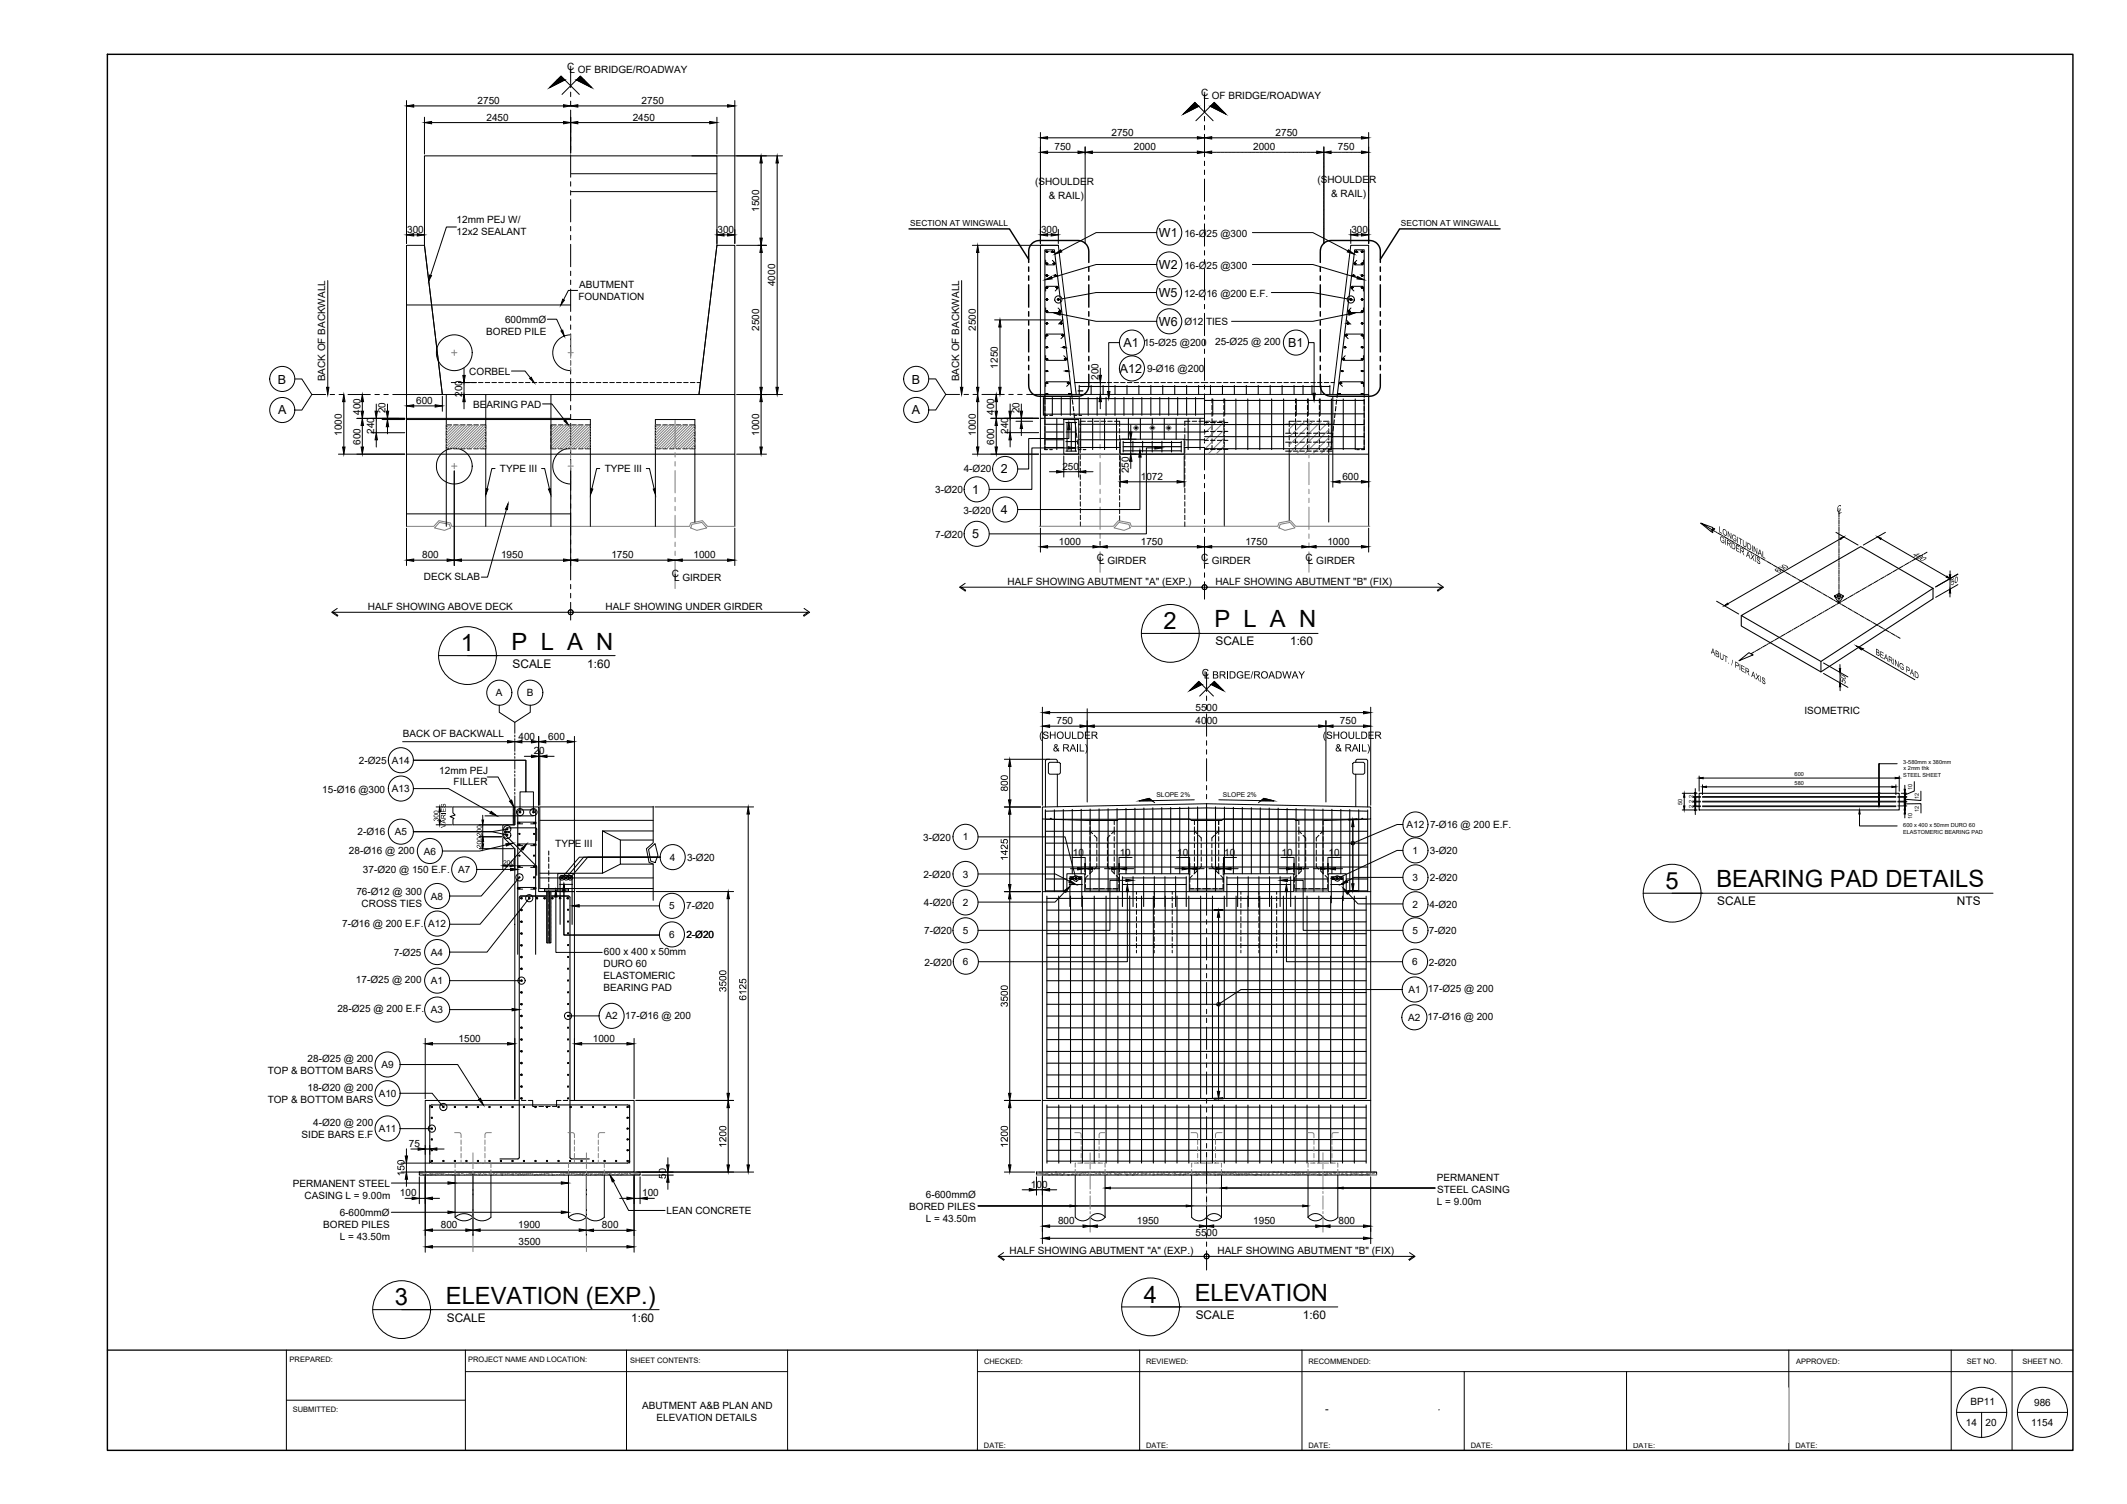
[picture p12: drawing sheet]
<svg xmlns="http://www.w3.org/2000/svg" width="594mm" height="420mm" viewBox="0 0 594 420" stroke-linecap="round" stroke-linejoin="round" font-family="sans-serif">
<defs><g id="words">
<g font-size="6.6">
<text x="325" y="175.8">2</text>
<text x="339.2" y="175.3">P L A N</text>
<text x="128.7" y="182">1</text>
<text x="142.9" y="181.5">P L A N</text>
<text x="465.2" y="248.4">5</text>
<text x="479.4" y="247.9">BEARING PAD DETAILS</text>
<text x="110.3" y="364.7">3</text>
<text x="124.5" y="364.2">ELEVATION (EXP.)</text>
<text x="319.5" y="363.9">4</text>
<text x="333.7" y="363.4">ELEVATION</text>
</g>
<g font-size="3.5">
<text x="323.7" y="66.1">W1</text>
<text x="323.7" y="75.1">W2</text>
<text x="323.6" y="82.9">W5</text>
<text x="323.7" y="90.9">W6</text>
<text x="313.8" y="96.9">A1</text>
<text x="359.8" y="96.9">B1</text>
<text x="77.6" y="107.2">B</text>
<text x="254.7" y="107.2">B</text>
<text x="312.8" y="104.1">A12</text>
<text x="77.7" y="115.7">A</text>
<text x="254.7" y="115.7">A</text>
<text x="271.5" y="137.9">1</text>
<text x="279.5" y="132.2">2</text>
<text x="279.5" y="143.5">4</text>
<text x="271.5" y="150.3">5</text>
</g>
<g font-size="3.3">
<text x="339.5" y="180.3">SCALE</text>
<text x="360.3" y="180.3">1:60</text>
<text x="143.2" y="186.5">SCALE</text>
<text x="164" y="186.5">1:60</text>
<text x="479.6" y="252.9">SCALE</text>
<text x="546.6" y="252.9">NTS</text>
<text x="124.8" y="369.2">SCALE</text>
<text x="176.3" y="369.2">1:60</text>
<text x="334" y="368.5">SCALE</text>
<text x="363.9" y="368.5">1:60</text>
</g>
<g font-size="3.1">
<text x="335.7" y="188.9">C</text>
<text x="336.2" y="189.5">L BRIDGE/ROADWAY</text>
<text x="290.2" y="206.4">(SHOULDER</text>
<text x="294.1" y="209.9">&amp; RAIL)</text>
<text x="369.4" y="206.4">(SHOULDER</text>
<text x="372.9" y="209.9">&amp; RAIL)</text>
<text x="281.5" y="221.1" transform="rotate(-90 281.5 221.1)">800</text>
<text x="281.5" y="240.5" transform="rotate(-90 281.5 240.5)">1425</text>
<text x="202.9" y="277.2" transform="rotate(-90 202.9 277.2)">3500</text>
<text x="208.4" y="279.5" transform="rotate(-90 208.4 279.5)">6125</text>
<text x="281.5" y="281.3" transform="rotate(-90 281.5 281.3)">3500</text>
<text x="202.9" y="320.6" transform="rotate(-90 202.9 320.6)">1200</text>
<text x="281.5" y="320.6" transform="rotate(-90 281.5 320.6)">1200</text>
<text x="113" y="328.6" transform="rotate(-90 113 328.6)">150</text>
<text x="186" y="329.4" transform="rotate(-90 186 329.4)">50</text>
</g>
<g font-size="2.8">
<text x="158.4" y="19.4">C</text>
<text x="159.1" y="20.4">L OF BRIDGE/ROADWAY</text>
<text x="133.4" y="29">2750</text>
<text x="179.2" y="29">2750</text>
<text x="335.4" y="26.8">C</text>
<text x="336.1" y="27.8">L OF BRIDGE/ROADWAY</text>
<text x="135.9" y="33.7">2450</text>
<text x="176.7" y="33.7">2450</text>
<text x="310.4" y="38">2750</text>
<text x="356.3" y="38">2750</text>
<text x="294.5" y="42">750</text>
<text x="316.7" y="42">2000</text>
<text x="350" y="42">2000</text>
<text x="373.7" y="42">750</text>
<text x="289.1" y="51.6">(SHOULDER</text>
<text x="367.9" y="51.2">(SHOULDER</text>
<text x="212" y="59.2" transform="rotate(-90 212 59.2)">1500</text>
<text x="292.9" y="55.6">&amp; RAIL)</text>
<text x="371.8" y="55.1">&amp; RAIL)</text>
<text x="113.7" y="65.1">300</text>
<text x="127.5" y="62.3">12mm PEJ W/</text>
<text x="127.5" y="65.7">12x2 SEALANT</text>
<text x="200.4" y="65.1">300</text>
<text x="290.8" y="65.1">300</text>
<text x="377.4" y="65.1">300</text>
<text x="330.8" y="66.1">16-Ø25 @300</text>
<text x="330.8" y="75">16-Ø25 @300</text>
<text x="161.5" y="83.8">FOUNDATION</text>
<text x="161.8" y="80.4">ABUTMENT</text>
<text x="216.5" y="79.9" transform="rotate(-90 216.5 79.9)">4000</text>
<text x="330.8" y="82.8">12-Ø16 @200 E.F.</text>
<text x="135.8" y="93.7">BORED PILE</text>
<text x="141.1" y="90.3">600mmØ</text>
<text x="212" y="92.5" transform="rotate(-90 212 92.5)">2500</text>
<text x="272.5" y="92.4" transform="rotate(-90 272.5 92.4)">2500</text>
<text x="330.8" y="90.9">Ø12 TIES</text>
<text x="319.4" y="96.7">15-Ø25 @200</text>
<text x="339.4" y="96.5">25-Ø25 @ 200</text>
<text x="90.8" y="106.6" transform="rotate(-90 90.8 106.6)">BACK OF BACKWALL</text>
<text x="131.1" y="104.6">CORBEL</text>
<text x="267.9" y="106.6" transform="rotate(-90 267.9 106.6)">BACK OF BACKWALL</text>
<text x="278.7" y="103" transform="rotate(-90 278.7 103)">1250</text>
<text x="306.8" y="106.2" transform="rotate(-90 306.8 106.2)">200</text>
<text x="320.4" y="104.1">9-Ø16 @200</text>
<text x="116.2" y="112.9">600</text>
<text x="129.1" y="110.8" transform="rotate(-90 129.1 110.8)">200</text>
<text x="132.1" y="113.9">BEARING PAD</text>
<text x="100.6" y="115.9" transform="rotate(-90 100.6 115.9)">400</text>
<text x="107.7" y="115.4" transform="rotate(-90 107.7 115.4)">20</text>
<text x="277.7" y="115.9" transform="rotate(-90 277.7 115.9)">400</text>
<text x="284.7" y="115.4" transform="rotate(-90 284.7 115.4)">20</text>
<text x="95.5" y="121.7" transform="rotate(-90 95.5 121.7)">1000</text>
<text x="100.6" y="124.3" transform="rotate(-90 100.6 124.3)">600</text>
<text x="104.5" y="121.2" transform="rotate(-90 104.5 121.2)">240</text>
<text x="212" y="121.7" transform="rotate(-90 212 121.7)">1000</text>
<text x="272.5" y="121.7" transform="rotate(-90 272.5 121.7)">1000</text>
<text x="277.7" y="124.3" transform="rotate(-90 277.7 124.3)">600</text>
<text x="281.6" y="121.2" transform="rotate(-90 281.6 121.2)">240</text>
<text x="139.6" y="131.9">TYPE III</text>
<text x="168.9" y="131.9">TYPE III</text>
<text x="269.2" y="132">4-Ø20</text>
<text x="296.7" y="131.3">250</text>
<text x="261.2" y="137.8">3-Ø20</text>
<text x="315.3" y="132.2" transform="rotate(-90 315.3 132.2)">250</text>
<text x="318.6" y="134.1">1072</text>
<text x="374.9" y="134.1">600</text>
<text x="269.1" y="143.5">3-Ø20</text>
<text x="117.9" y="156">800</text>
<text x="139.9" y="156">1950</text>
<text x="170.8" y="156">1750</text>
<text x="193.7" y="156">1000</text>
<text x="261.2" y="150.3">7-Ø20</text>
<text x="295.7" y="152.2">1000</text>
<text x="318.6" y="152.2">1750</text>
<text x="347.8" y="152.2">1750</text>
<text x="370.7" y="152.2">1000</text>
<text x="187.6" y="161.3">C</text>
<text x="306.3" y="156.6">C</text>
<text x="307" y="157.6">L GIRDER</text>
<text x="335.5" y="156.6">C</text>
<text x="336.1" y="157.6">L GIRDER</text>
<text x="364.6" y="156.6">C</text>
<text x="365.3" y="157.6">L GIRDER</text>
<text x="118.4" y="162.1">DECK SLAB</text>
<text x="188.3" y="162.3">L GIRDER</text>
<text x="281.4" y="163.3">HALF SHOWING ABUTMENT &quot;A&quot; (EXP.)</text>
<text x="339.5" y="163.3">HALF SHOWING ABUTMENT &quot;B&quot; (FIX)</text>
<text x="102.7" y="170.3">HALF SHOWING ABOVE DECK</text>
<text x="169.1" y="170.3">HALF SHOWING UNDER GIRDER</text>
<text x="138.5" y="194.5">A</text>
<text x="147.2" y="194.5">B</text>
<text x="295.1" y="202.3">750</text>
<text x="333.9" y="198.5">5500</text>
<text x="333.9" y="202.3">4000</text>
<text x="374.2" y="202.3">750</text>
<text x="504" y="199.4">ISOMETRIC</text>
<text x="112.5" y="205.9">BACK OF BACKWALL</text>
<text x="144.8" y="206.7">400</text>
<text x="153.1" y="206.7">600</text>
<text x="100.2" y="213.4">2-Ø25 A14</text>
<text x="149.1" y="210.8">20</text>
<text x="90" y="221.7">15-Ø16 @300 A13</text>
<text x="122.7" y="216.1">12mm PEJ</text>
<text x="126.7" y="219.4">FILLER</text>
<text x="99.9" y="233.3">2-Ø16</text>
<text x="110.2" y="233.3">A5</text>
<text x="392.9" y="231.3">A12</text>
<text x="399.4" y="231.2">7-Ø16 @ 200 E.F.</text>
<text x="97.5" y="238.5">28-Ø16 @ 200</text>
<text x="118.3" y="238.7">A6</text>
<text x="155.1" y="236.7">TYPE III</text>
<text x="257.9" y="234.9">3-Ø20</text>
<text x="268.9" y="234.8">1</text>
<text x="299.6" y="239">10</text>
<text x="312.7" y="239">10</text>
<text x="328.8" y="239">10</text>
<text x="341.9" y="239">10</text>
<text x="358" y="239">10</text>
<text x="371.1" y="239">10</text>
<text x="394.5" y="238.6">1</text>
<text x="399.4" y="238.7">3-Ø20</text>
<text x="101.4" y="243.9">37-Ø20 @ 150 E.F.</text>
<text x="128" y="243.9">A7</text>
<text x="187.1" y="240.5">4</text>
<text x="191.9" y="240.5">3-Ø20</text>
<text x="257.9" y="245.3">2-Ø20</text>
<text x="268.9" y="245.2">3</text>
<text x="99.5" y="249.9">76-Ø12 @ 300</text>
<text x="120.4" y="251.3">A8</text>
<text x="394.5" y="246.1">3</text>
<text x="399.4" y="246.3">2-Ø20</text>
<text x="101" y="253.3">CROSS TIES</text>
<text x="186.9" y="254.1">5</text>
<text x="191.7" y="254.1">7-Ø20</text>
<text x="258" y="253.2">4-Ø20</text>
<text x="268.9" y="253.1">2</text>
<text x="394.5" y="253.6">2</text>
<text x="399.3" y="253.7">4-Ø20</text>
<text x="95.6" y="259">7-Ø16 @ 200 E.F. A12</text>
<text x="186.9" y="262">6</text>
<text x="191.7" y="262">2-Ø20</text>
<text x="258.1" y="261">7-Ø20</text>
<text x="268.9" y="260.9">5</text>
<text x="394.5" y="260.9">5</text>
<text x="399.1" y="261">7-Ø20</text>
<text x="110" y="267.1">7-Ø25</text>
<text x="120.4" y="267">A4</text>
<text x="168.7" y="266.8">600 x 400 x 50mm</text>
<text x="258.2" y="269.8">2-Ø20</text>
<text x="269" y="269.7">6</text>
<text x="394.5" y="269.7">6</text>
<text x="399.1" y="269.8">2-Ø20</text>
<text x="99.4" y="274.7">17-Ø25 @ 200</text>
<text x="120.4" y="275">A1</text>
<text x="168.6" y="270.2">DURO 60</text>
<text x="168.6" y="273.6">ELASTOMERIC</text>
<text x="168.6" y="277">BEARING PAD</text>
<text x="393.4" y="277.4">A1</text>
<text x="398.8" y="277.2">17-Ø25 @ 200</text>
<text x="94.2" y="282.8">28-Ø25 @ 200 E.F. A3</text>
<text x="169.1" y="284.8">A2</text>
<text x="174.6" y="284.5">17-Ø16 @ 200</text>
<text x="393.3" y="285.2">A2</text>
<text x="398.7" y="284.9">17-Ø16 @ 200</text>
<text x="128.1" y="291.1">1500</text>
<text x="165.6" y="291">1000</text>
<text x="74.8" y="300">TOP &amp; BOTTOM BARS</text>
<text x="85.9" y="296.6">28-Ø25 @ 200</text>
<text x="106.5" y="298.4">A9</text>
<text x="85.9" y="304.7">18-Ø20 @ 200</text>
<text x="74.8" y="308.1">TOP &amp; BOTTOM BARS</text>
<text x="105.8" y="306.4">A10</text>
<text x="84.2" y="318">SIDE BARS E.F</text>
<text x="87.5" y="314.6">4-Ø20 @ 200</text>
<text x="105.8" y="316.3">A11</text>
<text x="114.2" y="320.5">75</text>
<text x="401.3" y="329.9">PERMANENT</text>
<text x="81.8" y="331.7">PERMANENT STEEL</text>
<text x="85" y="335">CASING L = 9.00m</text>
<text x="111.7" y="334.2">100</text>
<text x="179.4" y="334.2">100</text>
<text x="258.6" y="334.7">6-600mmØ</text>
<text x="287.9" y="331.9">100</text>
<text x="401.4" y="333.2">STEEL CASING</text>
<text x="94.9" y="339.7">6-600mmØ</text>
<text x="186.1" y="339.1">LEAN CONCRETE</text>
<text x="254" y="338">BORED PILES</text>
<text x="258.6" y="341.4">L = 43.50m</text>
<text x="295.5" y="342">800</text>
<text x="317.5" y="342">1950</text>
<text x="350.1" y="342">1950</text>
<text x="373.8" y="342">800</text>
<text x="401.3" y="336.6">L = 9.00m</text>
<text x="90.3" y="343.1">BORED PILES</text>
<text x="94.9" y="346.4">L = 43.50m</text>
<text x="123.1" y="343.1">800</text>
<text x="144.8" y="343.1">1900</text>
<text x="144.8" y="347.8">3500</text>
<text x="168.1" y="343.2">800</text>
<text x="333.9" y="345.4">5500</text>
<text x="282" y="350.2">HALF SHOWING ABUTMENT &quot;A&quot; (EXP.)</text>
<text x="340" y="350.2">HALF SHOWING ABUTMENT &quot;B&quot; (FIX)</text>
<text x="179.3" y="393.5">ABUTMENT A&amp;B PLAN AND</text>
<text x="550.4" y="392.6">BP11</text>
<text x="568.1" y="392.6">986</text>
<text x="183.4" y="396.9">ELEVATION DETAILS</text>
<text x="549.1" y="398.4">14</text>
<text x="554.5" y="398.4">20</text>
<text x="567.3" y="398.4">1154</text>
</g>
<g font-size="2.6">
<text x="513.4" y="143.7" transform="rotate(-30 513.4 143.7)">L</text>
<text x="480.4" y="151.2" transform="rotate(30 480.4 151.2)">GIRDER AXIS</text>
<text x="534" y="155.1" transform="rotate(30 534 155.1)">400</text>
<text x="496.8" y="160.1" transform="rotate(-30 496.8 160.1)">600</text>
<text x="544.9" y="163.7" transform="rotate(-30 544.9 163.7)">50</text>
<text x="477.9" y="182.5" transform="rotate(30 477.9 182.5)">ABUT. / PIER AXIS</text>
<text x="523.9" y="182.8" transform="rotate(30 523.9 182.8)">BEARING PAD</text>
<text x="515.5" y="191.2" transform="rotate(-90 515.5 191.2)">50</text>
</g>
<g font-size="2.3">
<text x="254.3" y="63.2">SECTION AT WINGWALL</text>
<text x="391.3" y="63.2">SECTION AT WINGWALL</text>
</g>
<g font-size="2.1">
<text x="122.4" y="229.5" transform="rotate(-90 122.4 229.5)">300</text>
<text x="124.5" y="231.3" transform="rotate(-90 124.5 231.3)">VARIES</text>
<text x="134.5" y="233.6" transform="rotate(-90 134.5 233.6)">200</text>
<text x="134.5" y="237" transform="rotate(-90 134.5 237)">200</text>
<text x="80.9" y="380.4">PREPARED:</text>
<text x="130.7" y="380.6">PROJECT NAME AND LOCATION:</text>
<text x="176" y="380.9">SHEET CONTENTS:</text>
<text x="274.9" y="381">CHECKED:</text>
<text x="320.1" y="381">REVIEWED:</text>
<text x="365.5" y="381">RECOMMENDED:</text>
<text x="501.6" y="381">APPROVED:</text>
<text x="549.3" y="380.9">SET NO.</text>
<text x="564.9" y="380.9">SHEET NO.</text>
<text x="81.8" y="394.6">SUBMITTED:</text>
<text x="274.8" y="404.6">DATE:</text>
<text x="320.1" y="404.6">DATE:</text>
<text x="365.5" y="404.6">DATE:</text>
<text x="410.8" y="404.6">DATE:</text>
<text x="456.1" y="404.6">DATE:</text>
<text x="501.5" y="404.6">DATE:</text>
</g>
<g font-size="1.9">
<text x="323" y="222.7">SLOPE 2%</text>
<text x="341.6" y="222.7">SLOPE 2%</text>
<text x="140.6" y="241.5">200</text>
</g>
<g font-size="1.6">
<text x="531.6" y="213.4">3-580mm x 380mm</text>
<text x="531.7" y="215.2">x 2mm thk</text>
<text x="501.2" y="216.8">600</text>
<text x="501.2" y="219.2">580</text>
<text x="531.6" y="217.1">STEEL SHEET</text>
<text x="534.1" y="220.6" transform="rotate(-90 534.1 220.6)">10</text>
<text x="469.8" y="224.8" transform="rotate(-90 469.8 224.8)">50</text>
<text x="472.9" y="225.7" transform="rotate(-90 472.9 225.7)">2</text>
<text x="472.9" y="224.3" transform="rotate(-90 472.9 224.3)">2</text>
<text x="472.9" y="223.1" transform="rotate(-90 472.9 223.1)">2</text>
<text x="535.9" y="223.2" transform="rotate(-90 535.9 223.2)">12</text>
<text x="536" y="226.7" transform="rotate(-90 536 226.7)">12</text>
<text x="531.5" y="233">ELASTOMERIC BEARING PAD</text>
<text x="531.6" y="231.2">600 x 400 x 50mm DURO 60</text>
<text x="534.1" y="228.8" transform="rotate(-90 534.1 228.8)">10</text>
</g>
</g></defs>
<!-- layer: Bearing Pad -->
<path d="M486.3 172l33.4-19.3 20.2 11.7-31.3 20.4zM539.9 164.4v2.9l-31.3 20.4-22.3-12.8v-2.9M508.6 184.8v2.9M474.6 221.6h55.9v4.7h-55.9z" fill="none" stroke="#000" stroke-width=".3"/>
<g fill="none" stroke="#000" stroke-width=".28">
<path d="M475 146.2l2.8 2.2 1.1-.6-.5-.2M477.8 148.4l.6 .4v-1.4l-3.4-1.2 4.1 2.3M479.3 148.6l.2 .2M513.6 144.7v.2M513.6 145.2v1.3M513.6 146.7v.3M513.6 147.2v1.3M513.6 148.7v.2M513.6 149.2v1.3M513.6 150.7v.3M513.6 151.2v1.3M513.6 152.7v.3"/>
<path d="M513.6 153.2v1.3M513.6 154.7v.3M513.6 155.2v1.3M513.6 156.7v.3M513.6 157.2v1.3M513.6 158.7v.3M513.6 159.2v1.3M528.5 159.9l-.2 .1M529.8 159.1l-1.1 .7M530.2 158.9l-.2 .1M531.5 158.1l-1.1 .7M531.9 157.9l-.2 .1"/>
<path d="M533.2 157.1l-1 .7M495.1 179.1l-1.1 .7M495.6 178.9l-.3 .1M496.8 178.1l-1 .7M497.3 177.9l-.2 .1M498.6 177.1l-1.1 .7M499 176.9l-.2 .1M500.3 176.1l-1.1 .7M500.5 160.9l1.1 .6M500.7 175.9l-.2 .1M501.8 161.6l.3 .2M502.1 175.1l-1.1 .7"/>
<path d="M502.3 161.9l1 .6M502.5 174.9l-.2 .1M503.6 162.6l.2 .2M503.8 174.1l-1.1 .7M504 162.9l1.1 .6M504.2 173.9l-.2 .1M505.3 163.6l.2 .2M505.5 173.1l-1.1 .7M505.7 163.9l1.1 .6M505.9 172.9l-.2 .1M507 164.6l.2 .2M507.2 172.1l-1 .7"/>
<path d="M507.4 164.9l1.2 .6M507.7 171.9l-.2 .1M508.8 165.6l.2 .2M509 171.1l-1.1 .7M509.2 165.9l1.1 .6M509.4 170.9l-.2 .1M510.5 166.6l.2 .2M510.7 170.1l-1.1 .7M510.9 166.9l1.1 .6M511.2 169.9l-.3 .1M512.2 167.6l.2 .2M512.3 166.5l1.3-.7 1.3 .7-1.3 .8-1.3-.8 1.3 1.9v-1.1"/>
<path d="M512.4 169.1l-1 .7M512.7 167.9l1 .6M512.9 168.9l-.2 .1M513.2 166.4l.4-.2 .5 .2a.45 .45 0 0 1-.5 .4 .45 .45 0 0 1-.4-.4zM513.5 166.5l.3 .1M513.6 160.7v.3M513.6 161.2v1.3M513.6 162.7v.3M513.6 163.2v1.3M513.6 164.7v.3M513.6 165.2v1.3M513.8 166.5l-.3 .1"/>
<path d="M513.9 168.6l.3 .2M514.2 168.1l-1.1 .7M514.4 168.9l1.1 .6M514.6 167.9l-.2 .1M514.9 166.5l-1.3 1.9M515.7 169.6l.2 .2M515.9 167.1l-1.1 .7M516.1 169.9l1.1 .6M516.3 166.9l-.2 .1M517.4 170.6l.2 .2M517.7 166.1l-1.1 .7M517.8 170.9l1.1 .6"/>
<path d="M518.1 165.9l-.2 .1M519.2 171.6l.2 .2M519.4 165.1l-1.1 .7M519.6 171.9l1.1 .6M519.8 164.9l-.2 .1M520.9 172.6l.2 .2M521.1 164.1l-1.1 .7M521.3 172.9l1.1 .6M521.5 163.9l-.2 .1M522.6 173.6l.2 .2M522.8 163.1l-1 .7M523 173.9l1.1 .6"/>
<path d="M523.3 162.9l-.3 .1M524.3 174.6l.3 .2M524.6 162.1l-1.1 .7M524.8 174.9l1.1 .6M525 161.9l-.2 .1M526.1 175.6l.2 .2M526.3 161.1l-1.1 .7M526.5 175.9l1.1 .6M526.7 160.9l-.2 .1M527.8 176.6l.2 .2M528 160.1l-1.1 .7M528.3 176.9l1 .6"/>
<path d="M529.5 177.6l.3 .2M530 177.9l.7 .4M475.5 222.5h54M475.5 222.7h54M475.5 223.8h54M475.5 224h54M475.5 225.1h54M475.5 225.3h54"/>
</g>
<!-- layer: 0 -->
<g fill="#000">
<path d="M480.2 147l.2 .1v1.5l.6 .3v.2l-.8-.4zM482.6 148.4l.8 1.8v-1.4l.2 .1v1.7l-.9-1.8v1.3h-.1z"/>
<path d="M481.2 147.9l.4-.1 .6 .5 .2 .7-.2 .6h-.5l-.4-.4zM481.4 148.1v.9l.3 .4 .3 .1 .1-1-.3-.4z"/>
</g>
<!-- layer: dim -->
<path d="M513.9 150.4l1.1-.4-.9 .7zM524.4 150l1.1 .4-.2 .3zM481.6 169.2l.9-.7 .2 .3zM543.8 160.9l.8 .7-1-.4zM544.6 164.6l.2 1.1h-.4zM518.5 180.5l1.9 .8-.5 .3z" fill="#000" stroke="#000" stroke-width=".28"/>
<g fill="none" stroke="#000" stroke-width=".28">
<path d="M512.8 148.7l6.2 3.6M514 150.5l-31.4 18.2M525.4 150.5l18.3 10.6M526.6 148.7l-6.2 3.6M479.4 168l6.2 3.5M544.6 165.7v1.1M544.7 161.6l-.1 3M546.8 160.4l-6.2 3.6 6.2-3.6M546.8 163.3l-6.2 3.6M509.3 185.2l6.8 3.9M509.3 188.1l6.8 3.9M513.9 185.7v1.1"/>
<path d="M513.9 191.9v1.1M520.2 181.4l14.6 8.5"/>
</g>
<!-- layer: Dimension -->
<g fill="none" stroke="#000" stroke-width=".28">
<path d="M159.4 19.5v5M113.5 28.1v39.9M115.5 29.6h41.9M118.6 32.7v10.3M120.5 34.2h36.9M159.4 25.7v1.3M159.4 28.3v1.2M159.4 30.8v12M161.4 29.6h41.8M161.4 34.2h36.8M200.2 32.7v10.3M205.2 28.1v39.9"/>
<path d="M290.6 37v31M292.6 38.5h41.8M336.4 26.4v4.9M336.4 32.5v1.3M336.4 35v1.3M336.4 37.5v6.3M338.4 38.5h41.9M382.3 37v31M159.4 43.2v6.3M159.4 50.8v1.2M159.4 53.3v1.2M159.4 55.8v6.2"/>
<path d="M193.2 43.5h25.4M212.6 45.5v21M217.1 45.5v62.7M292.6 42.5h8.5M303.1 41v27M305.1 42.5h29.3M336.4 45v1.3M336.4 47.5v1.3M336.4 50v6.3M336.4 57.5v1.3M91.5 78.4v29.8M115.5 65.6h1"/>
<path d="M118.6 64.1v3.9M127.5 63.4h-2.8l-4.4 13.5M159.4 63.2v1.3M159.4 65.7v1.3M159.4 68.3v6.2M159.4 75.8v1.2M159.4 78.3v1.2M200.2 64.1v3.9M202.2 65.6h1M205.7 68.5h8.4M212.6 70.5v37.7M268.6 78.4v29.8"/>
<path d="M271.6 68.5h19.7M273.1 70.5v37.7M292.6 65.6h1M295.6 64.1v3.9M336.4 60v1.3M336.4 62.5v6.3M336.4 70v1.3M336.4 72.5v1.3M336.4 75v6.3M377.3 64.1v3.9M379.3 65.6h1M152.9 89.2h2.6l1.4 3.2"/>
<path d="M159.4 80.8v6.2M159.4 88.3v1.2M159.4 90.8v1.2M159.4 93.3v6.2M161.3 81.1h-2.6l-1.3 2.6M277.8 89.4h18.5M279.3 91.4v16.8M336.4 82.5v1.3M336.4 85v1.3M336.4 87.5v6.3M336.4 95v1.3M336.4 97.5v1.3"/>
<path d="M82.3 105.9h2l2.8 4.3M91 110.2h-3.9l-2.8 4.4h-2M92.2 110.2h1.3M94.7 110.2h1.2M96 112.2v12.7M97.2 110.2h6.2M99.7 116.9h13.4M101.2 112.2v2.7M101.2 118.9v6M104.7 110.2h1.3M105.1 112.9v2M105.1 116.9v4"/>
<path d="M106.7 117.2h6.4M107.2 110.2h1.3M108.2 112.9v2M108.2 116.9v.3M108.2 119.2v2M109.7 110.2h3.8M115.5 113.4h6M123.5 110.7v4.2M128.1 106.9h4.9M129.6 102.9v2M129.6 106.9v3.3M129.6 112.2v2"/>
<path d="M142.9 103.7h3.7l1.5 1.9M151.5 112.8h2.6l3.6 4.6M159.4 100.8v1.2M159.4 103.3v1.2M159.4 105.7v6.3M159.4 113.3v1.2M159.4 115.8v1.2M159.4 118.3v6.2M205.7 110.2h12.9M212.6 112.2v12.7M259.4 105.9h1.9l2.9 4.3M268 110.2h-3.8l-2.9 4.3h-1.9"/>
<path d="M269.2 110.2h1.3M271.8 110.2h1.2M273.1 112.2v12.7M274.3 110.2h6.2M276.8 116.9h13.3M278.3 112.2v2.7M278.3 118.9v6M281.7 110.2h1.3M282.1 112.9v2M282.1 116.9v4M283.8 117.7h4.6M284.2 110.2h1.3"/>
<path d="M285.3 112.9v2M285.3 116.9v.8M285.3 119.7v2M286.7 110.2h3.9M300.7 106.9h8.1M307.3 102.9v2M307.3 106.9v3.3M307.3 112.2v2M315.8 118.7v2M336.4 100v6.3M336.4 107.5v1.3M336.4 110v1.3"/>
<path d="M336.4 112.5v6.3M372.3 110.7v25.4M382.3 110.7v25.4M94.5 126.9h18.6M103.6 120.9h9.5M105.1 122.9v2M126.9 131.6v26.4M138.3 130.9h-.9l-1.3 5.7M151.3 130.9h.8l1.4 5.7M159.4 125.8v1.2M159.4 128.3v1.2M159.4 130.8v31.2"/>
<path d="M167.5 130.9h-.9l-1.3 5.7M180.5 130.9h.9l1.3 5.7M205.7 126.9h8.4M271.6 126.9h18.5M280.6 120.9h9.5M282.1 122.9v2M293.1 131.8h2M297.1 127.4v5.9M297.1 131.8h4.2M301.3 127.4v5.9M303.3 131.8h2M312.9 127.4v8.7"/>
<path d="M313.4 126.9h3.9M313.4 122.7h3.9M314.9 134.6h13.9M315.8 122.7v4.2M315.8 128.9v2M330.8 127.4v8.7M336.4 120v1.3M336.4 122.5v1.3M336.4 125v6.3M336.4 132.5v1.3M336.4 135v1.3M336.4 137.5v6.3"/>
<path d="M374.3 134.6h6M113.5 147.5v10.5M115.5 156.5h9.4M128.9 156.5h28.5M141.5 142.3l-5.3 18.9h-1.8M161.4 156.5h25.2M190.6 156.5h12.6M205.2 147.5v10.5M290.6 147.5v6.7M292.6 152.8h12.7M307.3 151.3v1M309.3 152.8h25.1"/>
<path d="M336.4 145v1.3M336.4 147.5v1.3M336.4 150v6.3M336.4 157.5v1.3M338.4 152.8h25.2M367.6 152.7h12.7M382.3 147.5v6.7M159.4 163.3v1.2M159.4 165.8v1.2M159.4 168.3v4.9M336.4 160v1.3M336.4 162.5v4.9"/>
<path d="M139.4 197v2l4.4 2.8 4.3-2.8v-2M291.1 197.6v27.4M293.2 199.1h87.6M303.7 198v26M337 187.8v5.4M337 194.4v1.3M337 196.9v1.3M337 199.4v6.3M382.8 197.6v27.4M136.1 217.1h3l3.5 6.5M150.5 205.7v19.2M152.4 207.2h6.1"/>
<path d="M160.4 205.7v37.9M280.5 212.1h12.7M282 214.1v9.4M293.2 202.9h8.4M305.6 202.9h62.7M337 206.9v1.3M337 209.4v1.3M337 211.9v6.3M337 219.4v1.3M370.3 201.4v22.6M372.3 202.9h8.5M474.6 216.8v4.2"/>
<path d="M475.5 219.2v2.8M475.7 217.4h53.6M476.6 219.8h51.8M529.5 219.2v2.8M530.5 216.8v4.2M532 219.4v2.2M534.7 218.4v2.6l-2.7 1.1M143.8 225.4h6.7v23.7h9.9v58.3h16.7v20h-58.3v-20h25v-70.3l-3.4-3.3v-3.4h3.4zM150.8 229.2h31.6M168.3 232.1v11.8l5-2.5M173.3 234.7h9.1M182.4 232.1h-14.1l5 2.6v6.7h9.1"/>
<path d="M182.4 225.4h-31.6v22.8h31.6M280.5 225.4h10.2M282 227.5v19.6M299.4 239.5h3.7v3.2M316.2 239.5h-3.7l.1 3.2M328.6 239.5h3.7l-.1 3.2M337 221.9v1.3M337 224.4v6.3M337 231.9v1.3M337 234.4v1.3M337 236.9v6.3M345.4 239.5h-3.7v3.2"/>
<path d="M357.8 239.5h3.6v3.2M374.5 239.5h-3.6v3.2M469.9 221.6h4.1M469.9 226.3h4.1M470.4 222.7v2.4M472.9 222.5h2.1M472.9 222.7h2.1M472.9 223.8h2.1M472.9 224h2.1M472.9 225.1h2.1M472.9 225.3h2.1M473.5 220.3v1.1"/>
<path d="M473.5 221.6v1.1M473.5 222.9v2.1M473.5 225.1v1.2M473.5 226.4v1.2M530.1 222.5h2.5M530.1 222.7h2.5M530.1 223.8h2.5M530.1 224h2.5M530.1 225.1h2.5M531 221.6h1.6M532 221.6v.9v-.9M532 222.7v1.1v-1.1"/>
<path d="M532 224.6l4.5-.1v2.6M532 224v1.1v-1.1M532 221.8v1.1M532 223.1v1.7M532 225v3.5M536.5 221v2.6l-4.5-.3M150.8 245.3h31.6M150.8 243.9h17.5M155.8 244.1h4.6v5h-4.6zM280.5 249.1h10.2M282 251.1v54.3M299 242.7h2"/>
<path d="M303 241.2v2.4M303.1 242.7h-.1h.1M303.1 241.2v3.2M305.2 242.7h1.9M308.5 242.7h2M312.5 242.7h.2h-.2M312.5 241.2v3.2M312.7 249.1v-5h19.5v5M312.7 241.2v2.4M314.7 242.7h2M328.2 242.7h2M332.2 241.2v2.4"/>
<path d="M332.3 242.7h-.1h.1M332.3 241.2v3.2M334.3 242.7h2M337 244.4v1.3M337 246.9v1.3M337 249.4v6.3M337 256.9v1.3M337 259.4v1.3M337.7 242.7h2M341.7 242.7h.1h-.1M341.7 241.2v3.2M341.8 249.1v-5h19.5v5"/>
<path d="M341.8 241.2v2.4M343.8 242.7h2M357.3 242.7h2M361.3 241.2v2.4M361.5 242.7h-.2h.2M361.5 241.2v3.2M363.5 242.7h2M366.8 242.7h2M370.8 242.7h.2h-.2M370.8 241.2v3.2M371 241.2v2.4M373 242.7h2"/>
<path d="M337 261.9v6.3M337 269.4v1.3M337 271.9v1.3M337 274.4v6.3M337 281.9v1.3M337 284.4v1.3M337 286.9v6.3M337 294.4v1.3M337 296.9v1.3M337 299.4v6.3M143.8 307.4h1.2M145.6 307.4h1.3"/>
<path d="M147.5 307.4h1.3v1.7h1.1M150.5 309.1h1.3M152.4 309.1h1.3M156.7 307.4h-1.3v1.7h-1.1M157.3 307.4h1.3M159.2 307.4h1.2M280.5 307.4h10.2M282 309.4v16M337 306.9v1.3M337 309.4v1.3M337 311.9v6.3M337 319.4v1.3"/>
<path d="M113.1 334.8h2M117.1 328.8v7.5M117.1 334.8h1.7M118.8 327.9v21.9M120.8 334.8h2M132.1 327.9v17.3M163.8 327.9v17.3M171.3 330l4.3 8.2h10.2M173.1 334.8h2M177.1 327.9v21.9M177.1 334.8h1.7M178.8 328.8v7.5"/>
<path d="M179.3 327.4h8.7M179.3 328.3h8.7M180.8 334.8h2M186.5 323.4v2M186.5 330.3v2M280.5 327.4h8.5M285.5 332.4h2M289.5 328.8v5.1M289.5 332.4h1.6M291.1 327.9v19.5M293.2 332.4h1.9M337 321.9v1.3"/>
<path d="M337 324.4v6.3M337 331.9v1.3M337 334.4v1.3M337 336.9v6.3M382.8 328.8v18.6M120.8 343.7h9.3M120.8 348.3h54.3M134.1 343.7h27.7M165.8 343.7h9.3M293.2 345.9h87.6M293.2 342.5h9.3M306.5 342.5h28.5"/>
<path d="M337 344.4v1.3M337 346.9v1.3M337 349.4v5.4M339 342.5h28.5M371.5 342.5h9.3"/>
</g>
<g fill="#000" stroke="#000" stroke-width=".28">
<path d="M113.5 29.6l2-.3v.6zM118.6 34.2l1.9-.3v.7zM157.4 29.3l2 .3-2 .3zM157.4 33.9l2 .3-2 .4zM159.4 29.6l2-.3v.6zM159.4 34.2l2-.3v.7zM198.2 33.9l2 .3-2 .4zM203.2 29.3l2 .3-2 .3zM290.6 38.5l2-.3v.6zM334.4 38.2l2 .3-2 .3zM336.4 38.5l2-.3v.6zM380.3 38.2l2 .3-2 .3z"/>
<path d="M212.6 43.5l.3 2h-.7zM217.1 43.5l.3 2h-.7zM290.6 42.5l2-.3v.7zM301.1 42.2l2 .3-2 .4zM303.1 42.5l2-.3v.7zM334.4 42.2l2 .3-2 .4zM113.5 65.6l2-.3v.6zM116.5 65.3l2.1 .3-2.1 .3zM120 76.8l.5 .2-.8 1.5zM200.2 65.6l2-.3v.6zM203.2 65.3l2 .3-2 .3zM212.6 68.5l.3 2h-.7z"/>
<path d="M212.2 66.5h.7l-.3 2zM273.1 68.5l.3 2h-.6zM290.6 65.6l2-.3v.6zM293.6 65.3l2 .3-2 .3zM377.3 65.6l2-.3v.6zM380.3 65.3l2 .3-2 .3zM156.7 92.5l.5-.3 .4 1.7zM157.2 83.6l.4 .2-.9 1.4zM279.3 89.4l.3 2h-.6zM91.2 108.2h.7l-.4 2zM96 110.2l.4 2h-.7zM101.2 116.9l.3 2h-.6z"/>
<path d="M100.9 114.9h.6l-.3 2zM101.2 110.2l.3 2h-.6zM104.8 114.9h.6l-.3 2zM107.9 114.9h.7l-.4 2zM108.2 117.2l.4 2h-.7zM113.5 113.4l2-.3v.6zM121.5 113.1l2 .3-2 .3zM129.6 110.2l.3 2h-.6zM129.3 104.9h.6l-.3 2zM147.9 105.7l.5-.3 .8 1.5zM157.5 117.6l.4-.4 .8 1.5zM212.2 108.2h.7l-.3 2z"/>
<path d="M212.6 110.2l.3 2h-.7zM216.7 108.2h.7l-.3 2zM268.2 108.2h.7l-.3 2zM273.1 110.2l.3 2h-.6zM272.8 108.2h.6l-.3 2zM278.3 116.9l.3 2h-.7zM277.9 114.9h.7l-.3 2zM278.3 110.2l.3 2h-.7zM279 108.2h.6l-.3 2zM281.8 114.9h.7l-.4 2zM284.9 114.9h.7l-.3 2zM285.3 117.7l.3 2h-.7z"/>
<path d="M307.3 110.2l.3 2h-.6zM307 104.9h.6l-.3 2zM95.7 124.9h.7l-.4 2zM100.9 124.9h.6l-.3 2zM105.1 120.9l.3 2h-.6zM135.8 136.5l.5 .1-.6 1.6zM153.2 136.6l.5-.1 .1 1.7zM165 136.5l.6 .1-.7 1.6zM182.5 136.6l.5-.1 .1 1.7zM212.2 124.9h.7l-.3 2zM272.8 124.9h.6l-.3 2zM277.9 124.9h.7l-.3 2z"/>
<path d="M282.1 120.9l.4 2h-.7zM295.1 131.5l2 .3-2 .3zM301.3 131.8l2-.3v.6zM312.9 134.6l2-.3v.6zM315.5 120.7h.7l-.4 2zM315.8 126.9l.4 2h-.7zM328.8 134.3l2 .3-2 .3zM372.3 134.6l2-.3v.6zM380.3 134.3l2 .3-2 .3zM113.5 156.5l2-.3v.6zM124.9 156.2l2 .3-2 .3zM126.9 156.5l2-.3v.6z"/>
<path d="M141.9 140.7l-.2 1.7-.5-.2zM157.4 156.2l2 .3-2 .3zM159.4 156.5l2-.3v.6zM186.6 156.2l2 .3-2 .3zM188.6 156.5l2-.3v.6zM203.2 156.2l2 .3-2 .3zM290.6 152.8l2-.4v.7zM305.3 152.4l2 .4-2 .3zM307.3 152.8l2-.4v.7zM334.4 152.4l2 .4-2 .3zM336.4 152.8l2-.4v.7zM363.6 152.4l2 .4-2 .3z"/>
<path d="M365.6 152.7l2-.3v.7zM380.3 152.4l2 .3-2 .4zM291.1 199.1l2.1-.3v.6zM380.8 198.8l2 .3-2 .3zM150.5 207.2l1.9-.3v.6zM158.5 206.9l1.9 .3-1.9 .3zM282 212.1l.4 2h-.7zM291.1 202.9l2.1-.4v.7zM301.6 202.5l2.1 .4-2.1 .3zM303.7 202.9l1.9-.4v.7zM368.3 202.5l2 .4-2 .3zM370.3 202.9l2-.4v.7z"/>
<path d="M380.8 202.5l2 .4-2 .3zM474.6 217.4l1.1-.2v.4zM475.5 219.8l1.1-.2v.4zM528.4 219.6l1.1 .2-1.1 .2zM529.3 217.2l1.2 .2-1.2 .2zM142.3 223.8l.6-.3 .6 1.9zM281.7 223.5h.7l-.4 1.9zM282 225.4l.4 2.1h-.7zM470.4 221.6l.2 1.1h-.4zM470.2 225.1h.4l-.2 1.2zM473.3 221.4h.4l-.2 1.1zM473.5 222.7l.2 1.1h-.4z"/>
<path d="M473.3 222.7h.4l-.2 1.1zM473.5 224l.2 1.1h-.4zM473.3 224h.4l-.2 1.1zM473.5 225.3l.2 1.1h-.4zM531.8 220.5h.4l-.2 1.1zM532 222.5l.2 1.1h-.4zM531.8 221.6h.4l-.2 1.1zM532 223.8l.2 1.2h-.4zM531.8 222.9h.4l-.2 1.1zM532 225.1l.2 1.2h-.4zM531.8 224.2h.4l-.2 1.1zM532 226.3l.2 1.1h-.4z"/>
<path d="M282 249.1l.4 2h-.7zM281.7 247.1h.7l-.4 2zM301 242.4l2 .3-2 .3zM303.1 242.7l2.1-.3v.6zM310.5 242.4l2 .3-2 .3zM312.7 242.7l2-.3v.6zM330.2 242.4l2 .3-2 .3zM332.3 242.7l2-.3v.6zM339.7 242.4l2 .3-2 .3zM341.8 242.7l2-.3v.6zM359.3 242.4l2 .3-2 .3zM361.5 242.7l2-.3v.6z"/>
<path d="M368.8 242.4l2 .3-2 .3zM371 242.7l2-.3v.6zM281.7 305.4h.7l-.4 2zM282 307.4l.4 2h-.7zM115.1 334.4l2 .4-2 .3zM118.8 334.8l2-.4v.7zM170.4 328.3l1.2 1.6-.6 .3zM175.1 334.4l2 .4-2 .3zM178.8 334.8l2-.4v.7zM281.7 325.4h.7l-.4 2zM287.5 332l2 .4-2 .3zM291.1 332.4l2.1-.4v.7z"/>
<path d="M118.8 343.7l2-.4v.7zM118.8 348.3l2-.3v.6zM130.1 343.3l2 .4-2 .3zM132.1 343.7l2-.4v.7zM161.8 343.3l2 .4-2 .3zM163.8 343.7l2-.3v.6zM175.1 343.4l2 .3-2 .3zM175.1 348l2 .3-2 .3zM291.1 345.9l2.1-.3v.7zM291.1 342.5l2.1-.3v.7zM302.5 342.2l2 .3-2 .4zM304.5 342.5l2-.3v.7z"/>
<path d="M335 342.2l2 .3-2 .4zM337 342.5l2-.3v.7zM367.5 342.2l2 .3-2 .4zM369.5 342.5l2-.3v.7zM380.8 345.6l2 .3-2 .4zM380.8 342.2l2 .3-2 .4z"/>
</g>
<!-- layer: TXT -->
<g fill="#000" stroke="#000" stroke-width=".28">
<path d="M145.5 237l1.6-1.2-1.1 1.7zM519.4 226.3l.2 1.1h-.4zM524.6 221.4h.4l-.2 1.1zM524.6 222.7h.4l-.2 1.1zM524.6 224h.4l-.2 1.1zM142.6 242.5l2 .4-2 .3zM155.3 248.6l.3 2h-.7zM143 281.7l2 .3-2 .4zM133.6 307.2l.6-.4 .8 1.9zM125.1 338.3l2 .4-2 .3zM125.1 330.2l2 .3-2 .3zM156.8 338.3l2 .4-2 .3z"/>
<path d="M156.8 330.2l2 .3-2 .3zM308.6 331.9l1.5-.3v.5zM331.3 336.6l1.5 .3-1.5 .2zM341.2 331.9l1.5-.3v.5zM363.9 336.6l1.4 .3-1.4 .2z"/>
</g>
<g fill="none" stroke="#000" stroke-width=".28">
<path d="M529.9 213.4h-5.1v8M145.8 237.3l-11.4 13h-8.7M519.4 227.4v3.3h10.5M524.8 222.7l.1-9.3-.1 10.6M133.2 242.9h9.4M155.3 250.6v15.5h12.9M111.7 297.4h16.1l6.1 9.6M125.6 282h17.4M109.3 338.7h15.8M109.3 330.5h15.8M125.4 338.7h31.4M125.4 330.5h31.4"/>
<path d="M273.2 336.9h90.7M310.1 331.9h90.7"/>
</g>
<!-- layer: 0 -->
<g fill="none" stroke="#808080" stroke-width=".28">
<path d="M143.7 225.4l-.3 .4M143.8 225.7l-.4 .4M143.8 226.1l-.4 .4M143.8 226.5l-.4 .4M143.8 226.8l-.4 .5M143.8 227.2l-.4 .4M143.8 227.6l-.4 .4M143.8 228l-.4 .4M143.8 228.3l-.4 .5M143.8 228.7l-.4 .5M143.8 229.1l-.4 .4M143.8 229.5l-.4 .4"/>
<path d="M143.8 229.8l-.4 .5M143.8 230.2l-.2 .2M337 229.2v6.8M337 237.3v1.2M337 239.8v1.2M152.1 248.3h6.7M152.1 248.4h6.7M152.1 248.6h6.7M152.1 248.7h6.7M152.1 248.8h6.7M152.1 248.9h6.7M303.1 248.3h9.4"/>
<path d="M303.1 248.6h9.4M303.1 248.9h9.4M332.3 248.3h9.4M332.3 248.6h9.4M332.3 248.9h9.4M337 242.3v6.8M361.5 248.3h9.3M361.5 248.6h9.3M361.5 248.9h9.3M117.2 327.7l.1-.1zM117.2 327.6h.1M117.3 327.8h.1"/>
<path d="M117.7 327.8h.1M118 327.7h.1M118.1 328.1h.1M118.2 328.3l.1-.2 .1 .2M118.4 327.6h.1M118.5 327.4h.1M118.5 327.7h.1M118.8 327.9h.1M119.3 328.2h.1M119.3 327.4l-.1 .2zM119.3 327.6h.1M119.4 328.2h.1"/>
<path d="M119.5 327.5h.1M119.9 327.9h.1M120.1 328.2h.1M120.2 327.9l.1-.1zM120.4 328.2h.1M120.5 328h.1M120.5 328.1h.1M120.6 328.1h.1M120.8 327.6l-.1 .1zM121.1 328h.1M121.4 328h.1M121.5 328.3h.1"/>
<path d="M121.6 327.9h.1M121.8 327.7h.1M122.2 328h.1M122.3 327.7l-.1 .1zM122.7 327.8h.1M122.7 327.9h.1M123 327.5h.1M123.2 328h.2zM123.3 327.8h.1M123.3 328.1h.1M123.8 327.6h.1M123.8 327.8h.1"/>
<path d="M124.1 327.7h.1M124.5 328.1h.1M124.9 328.2h.1M124.9 327.5h.1M125.3 328l-.1 .1zM125.4 327.5h.1M125.6 328.2h.1M125.9 328h.1M125.9 327.4h.1M126.2 328.2h.1M126.3 328.3h.1M126.6 328.2h.1"/>
<path d="M126.7 328.2h.1M126.9 328.1l-.1 .1zM127 327.9h.1M127.5 328h.1M127.8 328.3h.1M127.8 328h.1M128.1 327.9h.1M128.1 327.5h.1zM128.1 327.7h.1M128.4 328.3h.1M128.9 327.8h.1M129.1 327.7h.1"/>
<path d="M129.2 327.6h.1M129.3 327.4l.1 .2h-.2zM129.6 328.2h.1M130.2 327.6h.1M130.3 328.1h.1M130.3 327.4h.1M130.3 327.5h.1M130.7 327.6h.1M130.8 328h.1M131.2 327.6l-.1 .1M131.3 327.6l-.2 .1M131.3 328h.1"/>
<path d="M131.4 328l.2-.2v.2zM131.5 327.5h.1M132.1 327.8h.1M132.3 328.1h.1M132.4 327.9h.1M132.8 328.1h.1M133.3 327.6h.1M133.5 327.7h.1M133.6 328h.1M133.8 328.3l.1-.2v.2M134.1 327.9l.2-.1zM134.6 328.3h.1"/>
<path d="M134.6 327.6h.1M135 327.8h.1M135 327.5h.1M135.3 328.1h.1M135.5 327.7h.1M135.6 328.1h.1M136.2 327.5h.1M136.3 327.6h.1M136.6 327.9h.1M136.7 328h.1M137.1 328.3h.1M137.2 328h.1z"/>
<path d="M137.2 327.4l-.1 .2zM137.3 327.6h.1M137.6 328.2h.1M137.8 327.7h.1M137.8 327.8h.1M138.4 328.1h.1M138.4 327.6h.1M138.7 327.6l-.1 .1zM138.9 327.7h.1M139 327.5h.1M139.6 327.7h.1M139.7 327.9h.1"/>
<path d="M140 328.2h.1M140 327.5h.1M140.2 327.7l.1 .1M140.3 327.7v.1M140.3 327.9h.1M140.3 328.3h.1M140.7 327.7h.1M141.1 328.1h.1M141.1 327.7h.1M141.8 327.8l-.2 .2zM141.8 327.7h.1M142 327.5h.2h-.2"/>
<path d="M142.1 327.9h.1M142.4 327.6h.1M142.6 328.1h.1M142.9 327.8h.1M143 327.5h.1M143.2 328.2h.1M143.2 327.8h.1M143.3 328l-.1 .1zM143.9 327.9h.1M144.1 327.9h.1M144.3 327.6h.1M144.5 328h.1"/>
<path d="M144.7 327.6l.2-.1v.2zM144.8 328.1l-.1 .1zM145 327.7l.2-.1zM145.1 328h.1M145.1 327.7h.1M145.2 327.9h.1M145.4 328.2h.1M145.4 327.5h.1M145.6 328.1h.1M145.9 327.9h.1M146.3 328.2v.1M146.3 327.9h.1"/>
<path d="M146.3 327.4h.1M146.5 328h.1M146.9 327.9h.1M147.2 327.8v.2h-.2zM147.2 327.7h.1M147.5 328h.1M147.5 327.9h.1M147.7 327.6h.1M148.1 327.9l.1-.1-.1 .1M148.1 327.7h.1M148.5 327.5h.1M148.6 328h.1"/>
<path d="M148.6 327.7h.1M149.3 328.2h.1M149.3 327.5h.1M149.3 328.3h.1M149.7 327.6h.1M149.7 328.1h.1M149.8 328.1h.1M150.1 328.2h.1M150.6 328h.1M150.8 328.1h.1M150.8 327.4h.1M150.9 328.1h.1"/>
<path d="M151.1 328h.2zM151.4 328h.1M151.8 328h.1M152 327.8h.1M152 328.2h.1M152.5 327.8h.1M152.6 327.8h.1M153 327.9h.1M153.1 328.2h.1M153.3 327.7h.1M153.8 327.6h.1M154 327.4h.1"/>
<path d="M154 327.7h.1M154.3 328.3h.1M154.6 328.2h.1M154.6 327.5h.1M155.1 327.6h.1M155.1 327.5h.1M155.1 327.4l-.1 .2zM155.4 328.1h.1M156 327.5h.1zM156.2 328.1h.1M156.2 327.5h.1M156.7 327.6l-.2 .1z"/>
<path d="M156.8 328h.1M157.2 328h.1M157.3 327.9h.1M157.4 327.6h.1M157.5 328.2h.1M158.1 327.8h.1M158.2 327.7h.1M158.3 327.8h.1M158.5 327.6h.1M158.7 328h.1M159 327.7l.1-.1zM159.4 327.7h.1"/>
<path d="M159.4 327.6h.1M159.6 327.7h.1M159.7 327.8l-.1 .2zM159.9 327.8h.1M160 327.5h.1M160.3 327.4h.1M160.4 327.5v.2h-.1zM160.5 328.2h.1M160.5 327.5h.1M160.8 327.4h.1M160.8 327.7h.1M161.2 327.6h.1"/>
<path d="M161.2 328l-.1 .1zM161.4 327.5h.1M161.6 328.1h.1M161.7 328.1h.1M161.9 327.8h.1M162 327.9l.2-.1zM162.1 328h.1M162.5 328l.2-.1v.2zM162.6 327.5h.1M162.6 327.9h.1M162.7 328.1l-.1 .1zM162.9 327.9h.1"/>
<path d="M163 327.8h.1M163.7 327.6h.1M163.7 327.8h.1M164.1 327.6h.1M164.1 327.9h.1M164.2 327.7h.1M164.2 328.2v.1M164.7 327.7h.1M164.8 327.7h.1M164.8 327.6h.1M164.9 328.3h.1M165.1 328h.1z"/>
<path d="M165.3 327.9h.1M165.5 327.6h.1M165.9 328.2h.1M165.9 327.5h.1M166 327.7h.1M166.2 328.2h.1M166.3 328.2h.1M166.4 328h.1M166.9 328.1h.1M167 328h.1M167.1 327.7h.1M167.4 328h.1"/>
<path d="M167.5 328h.1M167.7 328h.1M168 327.9h.1M168.1 328.2l.2-.1zM168.2 327.8h.1M168.7 327.7h.1M168.7 328.1h.1M169 327.9h.1M169.1 327.7h.1M169.4 327.8h.1M169.5 327.8h.1M169.8 328.1h.1"/>
<path d="M169.9 327.5h.1M169.9 327.5l.1-.1zM170.2 327.6h.1M170.3 327.7h.1M170.5 327.9h.1M170.9 328.1h.1M171.3 328.2h.1M171.3 327.5h.1M171.6 327.9h.1M171.7 327.5h.1M172.1 328.2h.1M172.2 327.4h.1"/>
<path d="M172.4 328h.1M172.4 328.2h.1M172.7 328h.1M172.9 327.7l.2-.1zM173.1 327.4l-.1 .2zM173.2 328.3h.1M173.5 327.9h.1M173.5 328.1h.1M173.8 328h.1M173.9 328h.1M174.3 327.9h.1M174.5 327.7h.1"/>
<path d="M174.6 327.6v.1zM174.7 327.9h.1M175 328.1h.1M175.1 327.8h.1M175.6 327.6h.1M175.8 327.7l.2-.1v.1zM176 327.7h.1M176 327.9l.1-.1zM176 327.8l.1-.1zM176.1 328.1h.1M176.4 327.7h.1M176.5 328.2h.1"/>
<path d="M176.7 328.1h.1M177 327.6h.1M177.2 327.5h.1M177.3 328.1h.1M177.6 327.8l-.1 .2zM177.7 328h.1M177.8 328h.1M177.8 327.5h.1M178.2 327.9v.2h-.1zM178.4 328.2h.1M178.5 328.1h.1"/>
</g>
<!-- layer: Bridge -->
<g fill="none" stroke="#000" stroke-width=".28">
<path d="M159.6 48.5h40.6M159.6 53.5h40.6M159.4 93.5a5 5 0 0 0-5 5 5 5 0 0 0 5 5M159.4 85.2h-45.9v58.4h45.9M113.5 110.2h91.7v-41.7h-5l-5 41.7M113.5 117.2h45.9M113.5 116.9h45.9M123.5 110.2l-4.9-41.7h-5.1v78.5M126 106.9h1.4M126.1 118.7h-1.4v1.1M126.7 118.7h1.3M128 106.9h1.3"/>
<path d="M128.6 118.7h1.3M129.9 106.9h1.2M130.5 118.7h1.2M131.8 106.9h1.2M132.4 118.7h1.2M133.6 106.9h1.3M134.2 118.7h1.5v1.1M135.5 106.9h1.3M137.4 106.9h1.3M139.3 106.9h1.2M141.2 106.9h1.2M143 106.9h1.3"/>
<path d="M144.9 106.9h1.3M146.8 106.9h1.2M148.7 106.9h1.2M150.5 106.9h1.3M152.4 106.9h1.2M154.3 106.9h1.2M155.3 118.7h-1.4v1.1M156 118.7h1.2M156.1 106.9h1.3M157.8 118.7h1.3M158 106.9h2.3M159.7 118.7h1.3"/>
<path d="M160.9 106.9h1.3M161.6 118.7h1.2M162.8 106.9h1.3M163.4 118.7h1.5v1.1M164.7 106.9h1.2M166.6 106.9h1.2M168.4 106.9h1.3M170.3 106.9h1.3M172.2 106.9h1.2M174.1 106.9h1.2M175.9 106.9h1.3M177.8 106.9h1.3"/>
<path d="M179.7 106.9h1.3M181.6 106.9h1.2M183.5 106.9h1.2M184.5 118.7h-1.5v1.1M185.1 118.7h1.3M185.3 106.9h1.3M187 118.7h1.2M187.2 106.9h1.2M188.9 118.7h1.2M189.1 106.9h1.2M190.8 118.7h1.2M190.9 106.9h1.3"/>
<path d="M192.6 118.7h1.5v1.1M192.8 106.9h1.3M194.7 106.9h.9M290.6 116.9h45.8M297.1 117.2h4.2v9.7h-4.2zM300.2 106.9h.9M300.6 110.2l-5-41.7h-5v41.7h91.7v-41.7h-5l-5 41.7M301.7 119.5v1.3M301.8 106.9h1.2M303.1 117.7h-1.4v1.2M303.6 106.9h1.3M303.8 117.7h1.2"/>
<path d="M305.5 106.9h1.2M305.6 117.7h1.3M307.4 106.9h1.2M307.5 117.7h1.3M309.2 106.9h1.3M309.4 117.7h1.2M311.1 106.9h1.3M311.3 117.7h1.4v1.4M312.7 119.7v1.3M313 106.9h1.2M314.9 106.9h1.2M316.8 106.9h1.2"/>
<path d="M318.6 106.9h1.3M320.5 106.9h1.3M322.4 106.9h1.2M324.3 106.9h1.2M326.1 106.9h1.3M328 106.9h1.2M329.9 106.9h1.2M330.9 119.5v1.3M331.7 106.9h1.3M332.4 117.7h-1.5v1.2M333 117.7h1.2M333.6 106.9h1.3"/>
<path d="M334.9 117.7h1.2M335.5 106.9h1.9M336.7 117.7h1.3M338 106.9h1.2M338.6 117.7h1.3M339.9 106.9h1.2M340.5 117.7h1.4v1.4M341.7 106.9h1.3M341.9 119.8v1.2M343.6 106.9h1.3M345.5 106.9h1.2M347.4 106.9h1.2"/>
<path d="M349.2 106.9h1.3M351.1 106.9h1.3M353 106.9h1.2M354.9 106.9h1.2M356.7 106.9h1.3M358.6 106.9h1.3M360.1 119.8v1.2M360.5 106.9h1.2M361.5 117.7h-1.4v1.4M362.2 117.7h1.2M362.4 106.9h1.2M364 117.7h1.3"/>
<path d="M364.2 106.9h1.3M365.9 117.7h1.3M366.1 106.9h1.3M367.8 117.7h1.2M368 106.9h1.2M369.7 117.7h1.4v1.4M369.9 106.9h1.2M371.1 119.8v1.2M371.7 106.9h1M113.5 126.9h91.7M124.7 124.2v1.2h1.4M124.7 120.5v1.2"/>
<path d="M124.7 122.3v1.3M126.7 125.4h1.3M128.6 125.4h1.3M130.5 125.4h1.2M132.4 125.4h1.2M135.7 120.5v1.2M135.7 122.3v1.3M135.7 124.2v1.2h-1.5M153.9 124.2v1.2h1.4M153.9 120.5v1.2M153.9 122.3v1.3M156 125.4h1.2"/>
<path d="M157.8 125.4h1.3M159.4 125.2a5 5 0 0 0-5 5 5 5 0 0 0 5 5M159.7 125.4h1.3M161.6 125.4h1.2M164.9 124.2v1.2h-1.5M164.9 120.5v1.2M164.9 122.3v1.3M183 124.2v1.2h1.5M183 120.5v1.2M183 122.3v1.3M185.1 125.4h1.3M187 125.4h1.2"/>
<path d="M188.9 125.4h1.2M190.8 125.4h1.2M194.1 124.2v1.2h-1.5M194.1 120.5v1.2M194.1 122.3v1.3M290.6 126.9h91.7M301.7 121.4v1.3M301.7 123.3v1.2M301.7 125.2v1.2M301.7 127v1.3M301.7 128.9v1.3M301.7 130.8v1.3"/>
<path d="M301.7 132.7v1.2M301.7 134.6v1.2M301.7 136.4v1.3M301.7 138.3v1.3M312.7 121.6v1.3M312.7 123.5v1.2M312.7 125.3v1.3M312.7 127.2v1.3M312.7 129.1v1.2M312.7 131v1.2M312.7 132.9v1.2M312.7 134.7v1.3"/>
<path d="M312.7 136.6v1.3M312.7 138.5v1.2M312.9 122.7h17.9v4.2h-17.9zM330.9 121.4v1.3M330.9 123.3v1.2M330.9 125.2v1.2M330.9 127v1.3M330.9 128.9v1.3M330.9 130.8v1.3M330.9 132.7v1.2M330.9 134.6v1.2M330.9 136.4v1.3"/>
<path d="M330.9 138.3v1.3M341.9 121.6v1.3M341.9 123.5v1.3M341.9 125.4v1.5M360.1 121.6v1.3M360.1 123.5v1.3M360.1 125.4v1.5M371.1 121.6v1.3M371.1 123.5v1.3M371.1 125.4v1.5M301.7 140.2l.1 1.2M301.8 142v1.3"/>
<path d="M301.8 143.9v1.3M301.8 145.8v1.2M312.7 140.4v1.2M312.7 142.2v1.3M312.7 144.1v1.4M330.9 140.2v1.2M330.9 142v1.3M330.9 143.9v1.3M330.9 145.8v1.2M126.5 225.4h17.3v5h-17.3v-1.5l.3-.3-1.1-.5 1.4-.4-.6-.6zM291.1 225.4l45.9-.9 45.8 .9v3.4l-2 .1-.3-.3-.3 .3-9.8 .3h-8.5l-.4-.4h-19.9l-.4 .4h-8.4l-.4-.4h-19.9l-.5 .4h-8.4l-9.8-.3-.3-.3-.3 .3-2.1-.1zM291.1 228.8v98.6"/>
<path d="M304.4 229.2v1.2M304.4 231v2.1M304.4 233.7v1.3M304.4 235.6v1.2M304.4 237.5v1.2M304.4 239.4v1.2M304.4 232.2l.8 .7M305.6 233.3l.7 .8v.9M306.3 235.6v1.3M306.3 237.5v1.2M306.3 239.4v1.2M309.3 235.6v1.3"/>
<path d="M309.3 237.5v1.2M309.3 239.4v1.2M310 233.3l-.7 .8v.9M311.2 229.2v1.2M311.2 231v2.1M311.2 233.7v1.3M311.2 235.6v1.2M311.2 237.5v1.2M311.2 239.4v1.2M311.2 232.2l-.7 .7M333.6 229.2v1.2M333.6 231v2.1"/>
<path d="M333.6 233.7v1.3M333.6 235.6v1.2M333.6 237.5v1.2M333.6 239.4v1.2M333.6 232.2l.7 .7M334.8 233.3l.7 .8v.9M335.5 235.6v1.3M335.5 237.5v1.2M335.5 239.4v1.2M338.5 235.6v1.3M338.5 237.5v1.2M338.5 239.4v1.2"/>
<path d="M339.2 233.3l-.7 .8v.9M340.4 229.2v1.2M340.4 231v2.1M340.4 233.7v1.3M340.4 235.6v1.2M340.4 237.5v1.2M340.4 239.4v1.2M340.4 232.2l-.8 .7M362.8 229.2v1.2M362.8 231v2.1M362.8 233.7v1.3M362.8 235.6v1.2"/>
<path d="M362.8 237.5v1.2M362.8 239.4v1.2M362.8 232.2l.7 .7M363.9 233.3l.8 .8v.9M364.7 235.6v1.3M364.7 237.5v1.2M364.7 239.4v1.2M367.6 235.6v1.3M367.6 237.5v1.2M367.6 239.4v1.2M368.4 233.3l-.8 .8v.9M369.5 229.2v1.2"/>
<path d="M369.5 231v2.1M369.5 233.7v1.3M369.5 235.6v1.2M369.5 237.5v1.2M369.5 239.4v1.2M369.5 232.2l-.7 .7M382.8 228.8v98.6M152.1 248.2h6.7v.9h-6.7zM152.7 249.1h1.2v14.3h-1.2zM153 249.1v14.3M153.5 249.1v14.3M291.1 249.1h91.7"/>
<path d="M298 249.1v-5h5v5M303.1 247.1v1.2h1.6M303.9 244.6l-.8 .7v1.2M304.4 241.2v1.3M304.4 243.1v.9M305.2 243.3l-.9 .9M305.3 248.3h1.3M306.3 241.2v.9l-.7 .7M307.2 248.3h1.2M309.1 248.3h1.2M309.3 241.2v.9l.7 .7M310.5 243.3l.8 .9"/>
<path d="M311.2 241.2v1.3M311.2 243.1v.9M311.8 244.6l.7 .7v1.2M312.5 247.1v1.2h-1.6M332.3 247.1v1.2h1.1M333 244.6l-.7 .7v1.2M333.6 241.2v1.3M333.6 243.1v.9M334 248.3h1.3M334.4 243.3l-.9 .9M335.5 241.2v.9l-.7 .7M335.9 248.3h2.2"/>
<path d="M338.5 241.2v.9l.7 .7M338.7 248.3h1.3M339.6 243.3l.9 .9M340.4 241.2v1.3M340.4 243.1v.9M341 244.6l.7 .7v1.2v-1.2M341.7 247.1v1.2h-1.1M361.5 247.1v1.2h1.5M362.2 244.6l-.7 .7v1.2M362.8 241.2v1.3M362.8 243.1v.9M363.5 243.3l-.9 .9"/>
<path d="M363.7 248.3h1.2M364.7 241.2v.9l-.7 .7M365.5 248.3h1.3M367.4 248.3h1.3M367.6 241.2v.9l.7 .7M368.8 243.3l.9 .9M369.5 241.2v1.3M369.5 243.1v.9M370.1 244.6l.7 .7v1.2M370.8 247.1v1.2h-1.5M371 249.1v-5h5v5M291.1 307.4h91.7"/>
<path d="M117.1 327.4h61.7v.9h-61.7zM127.1 328.3v11.8M137.1 328.3v11.7a3.6 3.6 0 0 1-5 0M158.8 328.3v11.8M168.8 328.3v11.7a3.6 3.6 0 0 1-5 0M300.3 328.3v11.7a2.66 2.66 0 0 0 4.2 0M304.8 339.7a2.66 2.66 0 0 1 3.9 .3 2.66 2.66 0 0 1-4.2 0zM308.7 328.3v11.8M332.8 328.3v11.8M341.2 328.3v11.8M365.3 328.3v11.8M373.7 328.3v11.8"/>
<path d="M127.1 340.1a3.6 3.6 0 0 1 5 0M127.1 340a3.6 3.6 0 0 0 5 0M158.8 340a3.6 3.6 0 0 1 5 .1 3.6 3.6 0 0 1-5-.1zM332.8 340a2.66 2.66 0 0 0 4.2 0M337 340a2.66 2.66 0 0 1 4.2 0M337 340a2.66 2.66 0 0 0 4.2 0M365.3 340a2.66 2.66 0 0 1 4.2 0M365.3 340a2.66 2.66 0 0 0 4.2 0M369.5 340a2.66 2.66 0 0 0 4.2 0"/>
<circle cx="126.9" cy="98.5" r="5"/>
<circle cx="126.9" cy="130.2" r="5"/>
</g>
<!-- layer: PS_CALLOUTS -->
<g fill="none" stroke="#000" stroke-width=".28">
<path d="M157.8 22.3l-4.3 2.2 3.2-3.2 5.1 5.1M161 22.3l4.3 2.2-3.2-3.2-5.1 5.1M334.8 29.7l-4.3 2.2 3.2-3.3 5.1 5.1M338.1 29.7l4.3 2.2-3.3-3.3-5.1 5.1M94.2 170l-1.6 1 1.6 1.1M94.3 171.9l-1.2-.9h132.6l-1.3 .9M224.6 170l1.5 1-1.5 1.1M269.6 163l-1.6 1 1.6 1.1M269.7 164.9l-1.2-.9h134.2l-1.2 .9M401.6 163l1.6 1-1.6 1.1M335.7 191.2l-3.4 1.8 2.5-2.6 4.1 4.1M338.3 191.2l3.4 1.8-2.5-2.6-4.1 4.1"/>
<path d="M181.1 237.3l1.9-1.6 .8 3.3-.8 2-1.2-.4zM182.4 225.3v10.1l-1.8 1.7 .7 3.9 1.1 .3v10.2M333.6 223.4l-15.4 .3 2.8-.7 1.5 1.2M340.4 223.4l15.4 .3-2.8-.7-1.5 1.2M280.3 349.9l-1.5 1.1 1.5 1M280.5 351.9l-1.3-.9h115.6l-1.3 .9M393.7 349.9l1.5 1.1-1.5 1"/>
<circle cx="326.6" cy="65" r="3.5"/>
<circle cx="326.6" cy="73.9" r="3.5"/>
<circle cx="316.2" cy="95.7" r="3.5"/>
<circle cx="326.5" cy="81.7" r="3.5"/>
<circle cx="326.6" cy="89.8" r="3.5"/>
<circle cx="362" cy="95.7" r="3.5"/>
<circle cx="78.8" cy="114.5" r="3.5"/>
<circle cx="78.8" cy="105.9" r="3.5"/>
<circle cx="255.9" cy="114.5" r="3.5"/>
<circle cx="255.9" cy="105.8" r="3.5"/>
<circle cx="316.2" cy="102.9" r="3.5"/>
<circle cx="272.8" cy="136.7" r="3.5"/>
<circle cx="280.7" cy="131" r="3.5"/>
<circle cx="272.8" cy="149.1" r="3.5"/>
<circle cx="280.7" cy="142.3" r="3.5"/>
<circle cx="159.4" cy="171" r=".69"/>
<circle cx="336.4" cy="164" r=".69"/>
<circle cx="139.5" cy="193.5" r="3.5"/>
<circle cx="148.1" cy="193.5" r="3.5"/>
<circle cx="112" cy="212.4" r="3.5"/>
<circle cx="112" cy="232.3" r="3.5"/>
<circle cx="112" cy="220.3" r="3.5"/>
<circle cx="120.1" cy="237.7" r="3.5"/>
<circle cx="187.9" cy="239.4" r="3.5"/>
<circle cx="269.7" cy="233.8" r="3.5"/>
<circle cx="395.3" cy="230.3" r="3.5"/>
<circle cx="395.3" cy="237.6" r="3.5"/>
<circle cx="122.1" cy="250.3" r="3.5"/>
<circle cx="122.1" cy="258" r="3.5"/>
<circle cx="129.7" cy="242.9" r="3.5"/>
<circle cx="187.7" cy="253.1" r="3.5"/>
<circle cx="269.7" cy="252.1" r="3.5"/>
<circle cx="269.7" cy="259.9" r="3.5"/>
<circle cx="269.7" cy="244.1" r="3.5"/>
<circle cx="395.3" cy="245.1" r="3.5"/>
<circle cx="395.3" cy="259.9" r="3.5"/>
<circle cx="395.3" cy="252.6" r="3.5"/>
<circle cx="122.1" cy="273.9" r="3.5"/>
<circle cx="122.1" cy="266" r="3.5"/>
<circle cx="187.7" cy="261" r="3.5"/>
<circle cx="269.8" cy="268.7" r="3.5"/>
<circle cx="395.1" cy="276.4" r="3.5"/>
<circle cx="395.2" cy="268.7" r="3.5"/>
<circle cx="108.3" cy="297.4" r="3.5"/>
<circle cx="122.1" cy="282" r="3.5"/>
<circle cx="170.8" cy="283.8" r="3.5"/>
<circle cx="395" cy="284.2" r="3.5"/>
<circle cx="108.3" cy="305.4" r="3.5"/>
<circle cx="108.3" cy="315.2" r="3.5"/>
<circle cx="337" cy="351" r=".69"/>
</g>
<!-- layer: 0 -->
<g fill="none" stroke="#000" stroke-width=".28">
<path d="M306.2 81.7l-9.6 1.8M366.7 81.7l9.6 1.8M112.5 207.2h29.3M143.8 201.8v3.1M143.8 205.4v.5M143.8 206.4v.5M143.8 207.4v2.5M143.8 210.4v.5M143.8 211.4v.5M143.8 212.4v2.5M143.8 215.4v.5M143.8 216.4v.5"/>
<path d="M143.8 217.4v2.5M145.8 207.2h2.6M146.5 211.3h1.9M150.5 205.7v19.2M150.5 211.3h.3M150.8 209.8v15.1M152.8 211.3h2M292.8 213.3l.4-.3h2.6l.4 .3v2.6l-.4 .4h-2.6l-.4-.4zM295.3 213v-.6l-.3-.3h-2.7l-.3 .3v13M295.3 216.3v9.1M377.8 213.3l.4-.3h2.6l.4 .3v2.6l-.4 .4h-2.6l-.4-.4zM378.7 213v-.6l.3-.3h2.7l.3 .3v13"/>
<path d="M378.7 216.3v9.1M115.4 220.3h9.8l11.8 6.6M121.8 225.4h4.4M121.8 230.4h4.4M133.8 230.4h6.3M133.8 233.8h6.3M133.8 237.1h9.6M134.8 227.8v1.3M134.8 230.4v3.4M140.4 234.1v8.8M141.4 236l-7.4 1.7h-10.5M141.7 231.6l-4.4 .7h-21.9h21.9l4.4 1"/>
<path d="M143.4 225.4v5M143.8 220.4v.5M143.8 221.4v.5M143.8 222.4v3M143.8 237v5.9M145.2 226.9v-5.7h1.7v-8.8h-31.5h31.5v8.8h2.1v5.7M182.9 225.4h27.6M184.4 239.5h-22.6l-4.8 5.7M184.4 239.5h-21.4l-4.9 5.7M184.4 239.5h-20.2l-4.9 5.7M209 227.4v98M273.2 233.8h24.3l2.8 10.9"/>
<path d="M391.8 237.6h-1.6l-16 7.5M391.8 230.3h-1.6l-12.4 5.2M141.8 241.9h.7M145.1 245.1l-11 13.1h-8.5M147.8 250.9l-11.8 15.1h-10.4M161 249.1h43.9M203.4 251.1v54.3M125.6 274h20M346.6 276.4l-6.3 4.2M118.8 290.1v16.8M120.8 291.6h21M143.8 290.1v16.8"/>
<path d="M158.6 283.8h8.7M160.4 290.1v16.8M162.5 291.6h12.6M177.1 290.1v16.8M111.7 305.4h9l3.1 3.9M111.7 315.3h8.9M118.8 320v2.5M120 320v2.5M177.6 307.4h27.3M203.4 309.4v16M112 324.9h8.1M112 327.4h6.3"/>
<path d="M113.5 320.9v2M113.5 329.4v2M114.8 321h2M118.8 321h1.2M122 321h2M177.6 327.4h32.9M289.5 327.4h95v.9h-95z"/>
<circle cx="295.6" cy="83.7" r="1.01"/>
<circle cx="377.3" cy="83.7" r="1.01"/>
<circle cx="141.7" cy="231.6" r="1.01"/>
<circle cx="141.7" cy="233.2" r="1.01"/>
<circle cx="145.3" cy="226.9" r="1.01"/>
<circle cx="149" cy="226.9" r="1.01"/>
<circle cx="377.9" cy="235.5" r=".5"/>
<circle cx="145.1" cy="245.1" r="1.01"/>
<circle cx="147.8" cy="250.9" r="1.01"/>
<circle cx="157" cy="245.2" r=".67"/>
<circle cx="158.1" cy="245.2" r=".67"/>
<circle cx="159.3" cy="245.2" r=".67"/>
<circle cx="300.5" cy="245.4" r=".75"/>
<circle cx="373.5" cy="245.4" r=".75"/>
<circle cx="145.7" cy="273.9" r="1.01"/>
<circle cx="158.7" cy="283.8" r="1.01"/>
<circle cx="340.3" cy="280.6" r=".5"/>
<circle cx="120.6" cy="315.3" r="1.01"/>
<circle cx="123.8" cy="309.3" r="1.01"/>
<circle cx="570.5" cy="394.6" r="7"/>
</g>
<g fill="#000" stroke="#000" stroke-width=".28">
<path d="M141.8 206.9l2 .3-2 .3zM143.8 207.2l2-.3v.6zM148.4 206.9l2.1 .3-2.1 .3zM148.4 210.9l2.1 .4-2.1 .3zM150.8 211.3l2-.4v.7zM134.6 229.1h.5l-.3 1.3zM137.2 226.7l1.6 1.2-2-.7zM141.3 235.7l2-.1-1.9 .7zM209 225.4l.3 2h-.7zM140.4 241.9l1.4-.2v.4zM142.5 241.7l1.3 .2-1.3 .2zM203.4 249.1l.3 2h-.6z"/>
<path d="M118.8 291.6l2-.3v.6zM141.8 291.3l2 .3-2 .3zM160.4 291.6l2.1-.3v.6zM175.1 291.3l2 .3-2 .3zM203.1 305.4h.6l-.3 2zM203.4 307.4l.3 2h-.6zM113.5 327.4l.3 2h-.6zM116.8 320.7l2 .3-2 .3zM120 321l2-.3v.6zM203.1 325.4h.6l-.3 2zM208.6 325.4h.7l-.3 2z"/>
</g>
<!-- layer: REBAR -->
<g fill="none" stroke="#000" stroke-width=".3">
<path d="M296.8 89.4l-1 1.1M376 89.4l1.1 1.1M291.4 111v5M291.4 111.4h45M291.4 115.7h45M291.8 118.5h5.3M293.9 111v5M295.2 116.9v8.7M296.4 111v5M297.7 118h3M298 118v8M298.9 111v5"/>
<path d="M299.2 118v8M299.3 110.2l-4.8-40.4h-2.7v55.8M300.4 118v8M301.3 118.5l79.7 .1M301.4 108h70M301.4 107.7v2.5M301.4 111v5M301.8 116.9v8.7M303.9 111v5M304.8 107.7v2.5M305.2 116.9v8.7M306.4 111v5"/>
<path d="M308.1 107.7v2.5M308.5 116.9v8.7M308.9 111v5M311.4 107.7v2.5M311.4 111v5M311.8 116.9v8.7M313.9 111v5M314.8 107.7v2.5M315.2 116.9v5.8M316.4 111v5M318.1 107.7v2.5M318.5 116.9v5.8"/>
<path d="M318.9 111v5M321.4 107.7v2.5M321.4 111v5M321.8 116.9v5.8M323.9 111v5M324.8 107.7v2.5M325.2 116.9v5.8M326.4 111v5M328.1 107.7v2.5M328.5 116.9v5.8M328.9 111v5M331.4 107.7v2.5"/>
<path d="M331.4 111v5M331.9 116.9v8.7M333.9 111v5M334.8 107.7v2.5M335.2 116.9v8.7M336.4 111v5M336.4 115.6h44.6M336.4 111.9h44.6M338.1 107.7v2.5M338.7 111.4v4.6M341.4 107.7v2.5M342.1 111.4v4.6"/>
<path d="M344.8 107.7v2.5M345.2 111.4v14.2M348.1 107.7v2.5M348.5 111.4v14.2M351.4 107.7v2.5M351.9 111.4v14.2M354.8 107.7v2.5M355.2 111.4v14.2M358.1 107.7v2.5M358.5 111.4v14.2M361.4 107.7v2.5M362.1 111.4v4.6"/>
<path d="M363.9 107.7v2.5M365.4 111.4v4.6M366.4 107.7v2.5M368.7 111.4v4.6M368.9 107.7v2.5M371.4 107.7v2.5M371.9 111.4v14.2M373.5 110.2l4.9-40.4h2.6v40.4M375.2 111.4v14.2M378.5 111.4v14.2M381 111.4v14.2M291.8 125h5.3"/>
<path d="M291.8 122.9h5.3M291.8 120.7h5.3M297.7 120.7h3M297.7 126h3M297.7 123.4h3M301.3 125h11.6M301.3 122.9h11.6M301.3 120.7h35.1M313.7 123.6h16.2M313.7 125.9h16.2M313.7 123.3v3M313.7 124.8h16.2"/>
<path d="M316.4 123.3v3M319.1 123.3v3M321.8 123.3v3M324.5 123.3v3M327.2 123.3v3M329.9 123.3v3M330.8 125h5.6M330.8 122.9h5.6M336.4 125.3h44.6M336.4 122h44.6M135.4 227.9h13.4M141.3 231.6v1.7"/>
<path d="M141.3 233.2l8.5 8.7 .1 2.6M141.3 231.6l.4-.4 7.8 .1 .4 .3M149.9 231.6v3.3M153.3 237.7v1.1M153.3 239.5v1.2M292 232.2h90M292 235.5h90M292 238.9h90M292 228.9h90M145 250.7v72.7l-.4 .3M145.1 250.7l.3-.4h13.4l.4 .4M153.3 241.3v1.3"/>
<path d="M153.3 243.2v1.3M153.3 245.1v1.2M153.3 247v1.2M153.3 248.8v1.3M153.3 250.7v1.3M153.3 252.6v1.3M153.3 254.5v1.2M153.3 256.3v1.3M153.3 258.2v1.3M156.4 245.2v13M156.5 245.2l.5-.5h2.3l.2 .1 .3 .4v13M159.2 250.7v72.7l.4 .3"/>
<path d="M292 242.2h90M292 245.6h6M292 248.9h6M292.4 251h89.2M292.4 254.3h89.2M292.4 257.5h89.2M298.7 247.1h3.6M298.8 253.3v-8.4h3.4v8.4M303 245.6h9.7M332.2 245.6h9.6M361.3 245.6h9.7M375.2 251.6v-6.7h-3.4v7.3"/>
<path d="M376 245.6h6M376 248.9h6M144.6 266.6v-39.9l.5-.5 4 .1 .5 .4v39.9M153.3 260.1v1.2M153.3 262v1.1M292.4 260.8h89.2M292.4 264.1h89.2M292.4 267.4h89.2M292.4 270.7h89.2M292.4 274h89.2M292.4 277.3h89.2M292.4 280.6h89.2"/>
<path d="M292.4 283.8h89.2M292.4 287.1h89.2M292.4 290.4h89.2M292.4 293.7h89.2M292.4 297h89.2M120 309.3l.2-.5 .4-.1h54.7l.4 .1 .2 .5M120 308.7v16.2M175.9 308.7v16.2M292.4 300.3h89.2M292.4 303.6h89.2M292.4 306.9h89.2M292.4 308.7v16.2"/>
<path d="M292.4 309.3h89.2M292.4 312.3h89.2M292.4 315.3h89.2M292.4 318.3h89.2M295.7 308.7v16.2M299 308.7v16.2M302.3 308.7v16.2M305.6 308.7v16.2M308.9 308.7v16.2M312.2 308.7v16.2M315.5 308.7v16.2M318.8 308.7v16.2"/>
<path d="M322.1 308.7v16.2M325.4 308.7v16.2M328.7 308.7v16.2M332 308.7v16.2M335.3 308.7v16.2M338.6 308.7v16.2M341.9 308.7v16.2M345.2 308.7v16.2M348.6 308.7v16.2M351.9 308.7v16.2M355.2 308.7v16.2M358.5 308.7v16.2"/>
<path d="M361.8 308.7v16.2M365.1 308.7v16.2M368.4 308.7v16.2M371.7 308.7v16.2M375 308.7v16.2M378.3 308.7v16.2M381.6 308.7v16.2M120 324.3l.2 .4 .4 .2h54.7l.4-.2 .2-.4M139.6 323.8h5M159.6 323.8h5M292.4 321.4h89.2M292.4 324.4h89.2"/>
<circle cx="292.4" cy="77" r=".14"/>
<circle cx="292.4" cy="70.3" r=".14"/>
<circle cx="292.4" cy="73.6" r=".14"/>
<circle cx="294" cy="70.3" r=".14"/>
<circle cx="294.4" cy="73.6" r=".14"/>
<circle cx="294.8" cy="77" r=".14"/>
<circle cx="378.1" cy="77" r=".14"/>
<circle cx="378.5" cy="73.6" r=".14"/>
<circle cx="378.9" cy="70.3" r=".14"/>
<circle cx="380.5" cy="73.6" r=".14"/>
<circle cx="380.5" cy="70.3" r=".14"/>
<circle cx="380.5" cy="77" r=".14"/>
<circle cx="292.4" cy="87" r=".14"/>
<circle cx="292.4" cy="83.7" r=".14"/>
<circle cx="292.4" cy="93.7" r=".14"/>
<circle cx="292.4" cy="90.3" r=".14"/>
<circle cx="292.4" cy="80.3" r=".14"/>
<circle cx="292.4" cy="97" r=".14"/>
<circle cx="295.2" cy="80.3" r=".14"/>
<circle cx="295.6" cy="83.7" r=".14"/>
<circle cx="296" cy="87" r=".14"/>
<circle cx="296.4" cy="90.3" r=".14"/>
<circle cx="296.8" cy="93.7" r=".14"/>
<circle cx="297.2" cy="97" r=".14"/>
<circle cx="375.7" cy="97" r=".14"/>
<circle cx="376.1" cy="93.7" r=".14"/>
<circle cx="376.5" cy="90.3" r=".14"/>
<circle cx="376.9" cy="87" r=".14"/>
<circle cx="377.3" cy="83.7" r=".14"/>
<circle cx="377.7" cy="80.3" r=".14"/>
<circle cx="380.5" cy="80.3" r=".14"/>
<circle cx="380.5" cy="97" r=".14"/>
<circle cx="380.5" cy="83.7" r=".14"/>
<circle cx="380.5" cy="87" r=".14"/>
<circle cx="380.5" cy="93.7" r=".14"/>
<circle cx="380.5" cy="90.3" r=".14"/>
<circle cx="292.4" cy="107" r=".14"/>
<circle cx="292.4" cy="100.3" r=".14"/>
<circle cx="292.4" cy="103.6" r=".14"/>
<circle cx="292.4" cy="110.1" r=".14"/>
<circle cx="297.6" cy="100.3" r=".14"/>
<circle cx="298" cy="103.6" r=".14"/>
<circle cx="298.4" cy="107" r=".14"/>
<circle cx="298.8" cy="110.1" r=".14"/>
<circle cx="374.1" cy="110.1" r=".14"/>
<circle cx="374.5" cy="107" r=".14"/>
<circle cx="374.9" cy="103.6" r=".14"/>
<circle cx="375.3" cy="100.3" r=".14"/>
<circle cx="380.5" cy="103.6" r=".14"/>
<circle cx="380.5" cy="107" r=".14"/>
<circle cx="380.5" cy="110.1" r=".14"/>
<circle cx="380.5" cy="100.3" r=".14"/>
<circle cx="141.7" cy="231.6" r=".14"/>
<circle cx="141.7" cy="233.2" r=".14"/>
<circle cx="145.1" cy="239" r=".14"/>
<circle cx="145.1" cy="232.9" r=".14"/>
<circle cx="145.1" cy="236" r=".14"/>
<circle cx="145.1" cy="229.9" r=".14"/>
<circle cx="145.3" cy="226.9" r=".2"/>
<circle cx="149" cy="226.9" r=".2"/>
<circle cx="149.2" cy="229.9" r=".14"/>
<circle cx="149.2" cy="236" r=".14"/>
<circle cx="149.2" cy="232.9" r=".14"/>
<circle cx="149.2" cy="239" r=".14"/>
<circle cx="145.1" cy="248.1" r=".14"/>
<circle cx="145.1" cy="242.1" r=".14"/>
<circle cx="145.1" cy="245.1" r=".14"/>
<circle cx="145.7" cy="250.9" r=".2"/>
<circle cx="145.7" cy="254.2" r=".2"/>
<circle cx="145.7" cy="257.5" r=".2"/>
<circle cx="147.8" cy="250.9" r=".2"/>
<circle cx="149.2" cy="248.1" r=".14"/>
<circle cx="149.2" cy="242.1" r=".14"/>
<circle cx="149.2" cy="245.1" r=".14"/>
<circle cx="150" cy="250.9" r=".2"/>
<circle cx="152.1" cy="250.9" r=".2"/>
<circle cx="154.3" cy="250.9" r=".2"/>
<circle cx="156.4" cy="250.9" r=".2"/>
<circle cx="157" cy="245.2" r=".16"/>
<circle cx="158.1" cy="245.2" r=".16"/>
<circle cx="158.6" cy="250.9" r=".2"/>
<circle cx="158.7" cy="254.1" r=".14"/>
<circle cx="158.7" cy="257.4" r=".14"/>
<circle cx="159.3" cy="245.2" r=".16"/>
<circle cx="299.3" cy="245.4" r=".16"/>
<circle cx="300.5" cy="245.4" r=".16"/>
<circle cx="301.7" cy="245.4" r=".16"/>
<circle cx="372.3" cy="245.4" r=".16"/>
<circle cx="373.5" cy="245.4" r=".16"/>
<circle cx="374.7" cy="245.4" r=".16"/>
<circle cx="145.7" cy="267.4" r=".2"/>
<circle cx="145.7" cy="273.9" r=".2"/>
<circle cx="145.7" cy="270.6" r=".2"/>
<circle cx="145.7" cy="264.1" r=".2"/>
<circle cx="145.7" cy="260.8" r=".2"/>
<circle cx="145.7" cy="277.2" r=".2"/>
<circle cx="158.7" cy="273.9" r=".14"/>
<circle cx="158.7" cy="270.6" r=".14"/>
<circle cx="158.7" cy="260.7" r=".14"/>
<circle cx="158.7" cy="277.2" r=".14"/>
<circle cx="158.7" cy="264" r=".14"/>
<circle cx="158.7" cy="267.3" r=".14"/>
<circle cx="145.7" cy="297" r=".2"/>
<circle cx="145.7" cy="283.8" r=".2"/>
<circle cx="145.7" cy="293.7" r=".2"/>
<circle cx="145.7" cy="287.1" r=".2"/>
<circle cx="145.7" cy="280.5" r=".2"/>
<circle cx="145.7" cy="290.4" r=".2"/>
<circle cx="158.7" cy="283.8" r=".14"/>
<circle cx="158.7" cy="280.5" r=".14"/>
<circle cx="158.7" cy="290.4" r=".14"/>
<circle cx="158.7" cy="293.7" r=".14"/>
<circle cx="158.7" cy="297" r=".14"/>
<circle cx="158.7" cy="287.1" r=".14"/>
<circle cx="120.6" cy="312.3" r=".16"/>
<circle cx="120.6" cy="318.3" r=".16"/>
<circle cx="120.6" cy="315.3" r=".16"/>
<circle cx="120.6" cy="309.3" r=".16"/>
<circle cx="123.8" cy="309.3" r=".16"/>
<circle cx="127.1" cy="309.3" r=".16"/>
<circle cx="130.3" cy="309.3" r=".16"/>
<circle cx="133.5" cy="309.3" r=".16"/>
<circle cx="136.7" cy="309.3" r=".16"/>
<circle cx="139.9" cy="309.3" r=".16"/>
<circle cx="143.1" cy="309.3" r=".16"/>
<circle cx="145.7" cy="306.8" r=".2"/>
<circle cx="145.7" cy="303.5" r=".2"/>
<circle cx="145.7" cy="300.3" r=".2"/>
<circle cx="146.3" cy="309.3" r=".16"/>
<circle cx="149.6" cy="309.3" r=".16"/>
<circle cx="152.8" cy="309.3" r=".16"/>
<circle cx="156" cy="309.3" r=".16"/>
<circle cx="158.7" cy="300.3" r=".14"/>
<circle cx="158.7" cy="303.5" r=".14"/>
<circle cx="158.7" cy="306.8" r=".14"/>
<circle cx="159.4" cy="309.3" r=".16"/>
<circle cx="162.4" cy="309.3" r=".16"/>
<circle cx="165.6" cy="309.3" r=".16"/>
<circle cx="168.9" cy="309.3" r=".16"/>
<circle cx="172.1" cy="309.3" r=".16"/>
<circle cx="175.3" cy="318.3" r=".16"/>
<circle cx="175.3" cy="309.3" r=".16"/>
<circle cx="175.3" cy="315.3" r=".16"/>
<circle cx="175.3" cy="312.3" r=".16"/>
<circle cx="120.6" cy="321.3" r=".16"/>
<circle cx="120.6" cy="324.3" r=".16"/>
<circle cx="123.8" cy="324.3" r=".16"/>
<circle cx="127.1" cy="324.3" r=".16"/>
<circle cx="130.3" cy="324.3" r=".16"/>
<circle cx="133.5" cy="324.3" r=".16"/>
<circle cx="136.7" cy="324.3" r=".16"/>
<circle cx="139.9" cy="324.3" r=".16"/>
<circle cx="143.1" cy="324.3" r=".16"/>
<circle cx="146.3" cy="324.3" r=".16"/>
<circle cx="149.6" cy="324.3" r=".16"/>
<circle cx="152.8" cy="324.3" r=".16"/>
<circle cx="156" cy="324.3" r=".16"/>
<circle cx="159.2" cy="324.3" r=".16"/>
<circle cx="162.4" cy="324.3" r=".16"/>
<circle cx="165.6" cy="324.3" r=".16"/>
<circle cx="168.9" cy="324.3" r=".16"/>
<circle cx="172.1" cy="324.3" r=".16"/>
<circle cx="175.3" cy="324.3" r=".16"/>
<circle cx="175.3" cy="321.3" r=".16"/>
</g>
<g fill="none" stroke="#000" stroke-width=".28">
<path d="M292.1 72.7v.9l.3 .4M292.4 74h2M293.9 72.7l.7 .7M294.6 73.4l.1 .4-.3 .2M323.1 73.9h-16.9l-12.4 3.7M323.1 65h-16.9l-9.8 5.1M349.8 73.9h16.9l12.4 3.7M349.8 65h16.9l9.7 5.1M378.2 73.4v.4l.3 .2M378.5 74h2M378.9 72.7l-.7 .7M380.8 72.7v.9l-.3 .4"/>
<path d="M292.1 99.3v1l.3 .3M292.1 86v1l.3 .3M292.4 87.3h3.6M294.7 81.3l.7-.8v-.5h-3.2l-.1 1.3M295.5 86l.7 .8M296.2 87.7l10 2.1h16.9M296.2 86.8l.1 .3-.3 .2M296.3 94.6l.7-.7v-.5l-4.6-.1-.3 .4v1M297.1 99.4l.7 .7M312.7 95.7h-3v13.7M365.4 95.7h1.6v14.2M375.7 99.4l-.7 .7"/>
<path d="M375.8 93.9l.7 .7M375.8 93.9v-.4l.3-.2h4.4l.3 .4v1M376.7 86.8l-.1 .3 .3 .2M376.7 87.7l-10 2.1h-22.7M376.9 87.3h3.6M377.3 86l-.7 .8M378.1 81.3l-.7-.8 .1-.5h3.1l.2 1.3M380.8 99.3v1l-.3 .3M380.8 86v1l-.3 .3M292.4 100.7h5.2M297.8 100.1l.1 .3-.3 .2M297.9 107.9l.7-.7v-.5h-6.2l-.3 .3v1"/>
<path d="M374.2 107.2l.7 .7M374.2 107.2v-.3l.3-.2h6l.3 .3v1M375 100.1v.3l.3 .2M375.3 100.7h5.2M298.4 125.1h-10.2v11.6h-11.9M298.5 120v2.5h-11.2v8.5h-3.1M318.4 127.7v14.6h-34.2M322.6 125.1h-2.4v24h-43.9M144.7 235.8h4.8M144.7 235.8l-.2 .2 .2 .2h1.3M146 230.1h-1.3l-.2-.2 .2-.2h4.8l.2 .2-.2 .2h-1.3M149.5 235.8l.2 .2-.2 .2h-1.3"/>
<path d="M144.7 241.9h4.8M144.7 247.9h4.8M144.7 241.8l-.2 .3 .2 .2h1.3M144.7 247.9l-.2 .2 .2 .3h1.3M149.5 241.8l.2 .3-.2 .2h-1.3M149.5 247.9l.2 .2-.2 .3h-1.3M156.3 247.1h3.6M156.9 245.1l-.1 .1M157 245.1l-.2 .2M157.1 245.3l-.1 .1M157.1 245.2l-.2 .2M157.1 245.2l-.1 .2"/>
<path d="M157.5 249.1v12.1h26.6M157.9 245.2l.2 .2M158 245.3v.1M158 245.1l.2 .2M158.2 245.1l.1 .1M158.2 245.4l-.3-.2 .3 .2M158.3 245.2l-.2-.1 .2 .2M159.1 245.2l.2 .2M159.1 245.3l.1 .1M159.2 245.1l.2 .2-.2-.2M159.3 245.1l.1 .1M161.8 253.1h22.3"/>
<path d="M273.2 244.2h21.5l4 2M297.5 249.1l-2.8 2.9h-21.5M313.5 245.3h17.8M313.5 247.1h17.8M314.5 245.9h-4.5v14h-36.8M314.9 249.1v19.6h-41.6M317.4 249.1v.7M317.4 250.4v1.3M317.4 252.3v1.3M317.4 254.2v1.2M317.4 256.1v1.2M317.4 258v1.2"/>
<path d="M317.4 259.8v1.3M322.4 249.1v.7M322.4 250.4v1.3M322.4 252.3v1.3M322.4 254.2v1.2M322.4 256.1v1.2M322.4 258v1.2M322.4 259.8v1.3M327.4 249.1v.7M327.4 250.4v1.3M327.4 252.3v1.3M327.4 254.2v1.2"/>
<path d="M327.4 256.1v1.2M327.4 258v1.2M327.4 259.8v1.3M342.7 245.3h17.8M342.7 247.1h17.8M346.6 249.1v.7M346.6 250.4v1.3M346.6 252.3v1.3M346.6 254.2v1.2M346.6 256.1v1.2M346.6 258v1.2M346.6 259.8v1.3"/>
<path d="M351.6 249.1v.7M351.6 250.4v1.3M351.6 252.3v1.3M351.6 254.2v1.2M351.6 256.1v1.2M351.6 258v1.2M351.6 259.8v1.3M356.6 249.1v.7M356.6 250.4v1.3M356.6 252.3v1.3M356.6 254.2v1.2M356.6 256.1v1.2"/>
<path d="M356.6 258v1.2M356.6 259.8v1.3M359.3 249.1v19.6h32.4M359.6 245.9h4.4v14h27.8M371.7 247.1h3.6M376.5 249.6l2.8 2.9h12.5M391.8 245.1h-13.6l-1.9 1M317.4 261.7v1.3M317.4 263.6v1.2M317.4 265.5v.7M322.4 261.7v1.3M322.4 263.6v1.2"/>
<path d="M322.4 265.5v.7M327.4 261.7v1.3M327.4 263.6v1.2M327.4 265.5v.7M346.6 261.7v1.3M346.6 263.6v1.2M346.6 265.5v.7M351.6 261.7v1.3M351.6 263.6v1.2M351.6 265.5v.7M356.6 261.7v1.3M356.6 263.6v1.2"/>
<path d="M356.6 265.5v.7M273.2 336.9h25.6M375.2 331.9h25.6"/>
</g>
<g fill="#000" stroke="#000" stroke-width=".28">
<path d="M292.3 70.2h.2zM292.3 76.9h.2zM291.8 78.2l1.9-.9 .2 .6zM293.9 70.4h.2zM294.3 73.8h.2zM294.7 77.1h.2zM294.6 71l1.6-1.2 .4 .6zM376.6 69.8l1.6 1.2-1.9-.6zM378 77.1h.1zM379.2 77.3l1.8 .9-2-.3zM292.3 83.6h.2zM294.2 87.3l2 .1-.1 .7z"/>
<path d="M376.6 87.4l2.1-.1-1.9 .8zM376.8 86.9h.1zM376.8 87.1h.1zM377.2 83.8h.1zM377.6 80.4h.1zM292.3 103.8h.2zM297.5 100.4h.2zM297.9 103.5h.2zM297.9 103.8h.2zM298.3 107.1h.2zM309.4 109.4h.6l-.3 2zM366.7 109.9h.7l-.4 2z"/>
<path d="M298.5 118l.4 2h-.7zM298.4 124.8l2 .3-2 .4zM318.4 125.7l.3 2h-.6zM322.6 124.8l2 .3-2 .4zM157.5 247.1l.3 2h-.6zM159.8 253.1l2-.4v.7zM297.2 248.8l1.6-1.2-1.1 1.7zM298.9 245.9l1.6 1.2-1.9-.6zM299.3 245.6h.1zM300.4 245.6h.2zM301.6 245.6h.1zM314.5 245.6l2 .3-2 .4z"/>
<path d="M314.9 247.1l.3 2h-.7zM359.3 247.1l.3 2h-.6zM357.5 245.9l2.1-.3v.7zM372.3 245.6h.1zM373.4 245.6h.2zM374.6 245.6h.1zM375.2 248.1l1.6 1.3-.5 .4zM374.5 247.1l1.6-1.2 .3 .5zM298.8 336.6l1.5 .3-1.5 .2zM373.7 331.9l1.5-.3v.5z"/>
<path d="M292.3 70.2h.2zM292.3 70.2h.2zM292.3 70.2h.2z"/>
<path d="M292.3 73.5l.2 .1zM292.3 73.6h.2z"/>
<path d="M292.3 76.9h.2zM292.3 76.9h.2zM292.3 76.9h.2z"/>
<path d="M292.3 70.2l.2 .1zM292.3 70.2l.2 .1z"/>
<path d="M292.3 70.4h.2zM292.3 70.4h.2z"/>
<path d="M292.3 70.4h.2zM292.3 70.4h.2z"/>
<path d="M292.3 73.6h.2zM292.3 73.6h.2z"/>
<path d="M292.3 73.6h.2zM292.3 73.6h.2z"/>
<path d="M292.3 73.7l.2 .1zM292.3 73.7l.2 .1z"/>
<path d="M292.3 73.8h.2zM292.3 73.8h.2z"/>
<path d="M292.3 76.9h.2zM292.3 76.9h.2z"/>
<path d="M292.3 77.1h.2zM292.3 77.1h.2z"/>
<path d="M292.3 77.1h.2zM292.3 77.1h.2z"/>
<path d="M292.3 70.3h.2zM292.3 70.3h.2z"/>
<path d="M292.3 70.4h.2zM292.3 70.4h.2z"/>
<path d="M292.3 73.6h.2zM292.3 73.6h.2z"/>
<path d="M292.3 73.7h.2zM292.3 73.7h.2z"/>
<path d="M292.3 76.9h.2zM292.3 76.9h.2z"/>
<path d="M292.3 77.1h.2zM292.3 77.1h.2z"/>
<path d="M292.3 70.3h.2zM292.3 70.3h.2z"/>
<path d="M292.3 70.3h.2zM292.3 70.3h.2z"/>
<path d="M292.3 70.3l.2 .1zM292.3 70.3l.2 .1z"/>
<path d="M292.3 70.4h.2zM292.3 70.4h.2z"/>
<path d="M292.3 70.4h.2zM292.3 70.4h.2z"/>
<path d="M292.3 73.6h.2zM292.3 73.6h.2z"/>
<path d="M292.3 73.6l.2 .1zM292.3 73.6l.2 .1z"/>
<path d="M292.3 73.7h.2zM292.3 73.7h.2z"/>
<path d="M292.3 73.7h.2zM292.3 73.7h.2z"/>
<path d="M292.3 73.7h.2zM292.3 73.7h.2z"/>
<path d="M292.3 76.9l.2 .1zM292.3 76.9l.2 .1z"/>
<path d="M292.3 77h.2zM292.3 77h.2z"/>
<path d="M292.3 77h.2zM292.3 77h.2z"/>
<path d="M292.3 77h.2zM292.3 77h.2z"/>
<path d="M292.3 77h.2zM292.3 77l.2 .1z"/>
<path d="M293.9 70.2h.2zM293.9 70.2h.2z"/>
<path d="M293.9 70.2l.2 .1zM293.9 70.2l.2 .1z"/>
<path d="M293.9 70.4h.2zM293.9 70.4h.2z"/>
<path d="M293.9 70.3h.2zM293.9 70.3h.2z"/>
<path d="M293.9 70.3h.2zM293.9 70.3h.2z"/>
<path d="M293.9 70.4h.2zM293.9 70.4h.2z"/>
<path d="M293.9 70.4h.2zM293.9 70.4h.2z"/>
<path d="M293.9 70.3h.2zM293.9 70.3h.2z"/>
<path d="M293.9 70.3l.2 .1zM293.9 70.3l.2 .1z"/>
<path d="M293.9 70.4h.2zM293.9 70.4h.2z"/>
<path d="M294.3 73.6h.2zM294.3 73.6h.2z"/>
<path d="M294.3 73.6h.2zM294.3 73.6h.2z"/>
<path d="M294.3 73.7h.2zM294.3 73.7l.2 .1z"/>
<path d="M294.3 73.6h.2zM294.3 73.6h.2z"/>
<path d="M294.3 73.6h.2zM294.3 73.6h.2z"/>
<path d="M294.3 73.7h.2zM294.3 73.7h.2z"/>
<path d="M294.3 73.7h.2zM294.3 73.7h.2z"/>
<path d="M294.3 73.6l.2 .1zM294.3 73.6l.2 .1z"/>
<path d="M294.3 73.7h.2zM294.3 73.7h.2z"/>
<path d="M294.3 73.7h.2zM294.3 73.7h.2z"/>
<path d="M294.7 76.9h.2zM294.7 76.9h.2z"/>
<path d="M294.7 76.9h.2zM294.7 76.9h.2z"/>
<path d="M294.7 77.1h.2zM294.7 77.1h.2z"/>
<path d="M294.7 76.9h.2zM294.7 76.9h.2z"/>
<path d="M294.7 76.9l.2 .1zM294.7 76.9l.2 .1z"/>
<path d="M294.7 77l.2 .1zM294.7 77l.2 .1z"/>
<path d="M294.7 77.1h.2zM294.7 77.1h.2z"/>
<path d="M294.7 77h.2zM294.7 77h.2z"/>
<path d="M294.7 77h.2zM294.7 77h.2z"/>
<path d="M294.7 77h.2zM294.7 77h.2z"/>
<path d="M378 76.9h.2zM378 76.9h.2z"/>
<path d="M378 76.9h.2zM378 76.9h.2z"/>
<path d="M378 77.1h.2zM378 77.1h.1z"/>
<path d="M378 76.9h.2zM378 76.9h.2z"/>
<path d="M377.9 76.9l.3 .1zM377.9 76.9l.3 .1z"/>
<path d="M377.9 77l.3 .1zM377.9 77l.3 .1z"/>
<path d="M378 77.1h.2zM378 77.1h.2z"/>
<path d="M377.9 77h.3zM377.9 77h.3z"/>
<path d="M377.9 77h.3zM377.9 77h.3z"/>
<path d="M377.9 77h.3zM377.9 77h.3z"/>
<path d="M378.4 73.5l.1 .1zM378.4 73.6h.1z"/>
<path d="M378.4 73.6h.2zM378.4 73.6h.2z"/>
<path d="M378.4 73.8h.1zM378.4 73.8h.1z"/>
<path d="M378.4 73.6h.2zM378.4 73.6h.2z"/>
<path d="M378.4 73.7h.2zM378.4 73.7l.1 .1z"/>
<path d="M378.4 73.6h.2zM378.4 73.6h.2z"/>
<path d="M378.3 73.6h.3zM378.3 73.6h.3z"/>
<path d="M378.3 73.6l.3 .1zM378.3 73.6l.3 .1z"/>
<path d="M378.3 73.7h.3zM378.3 73.7h.3z"/>
<path d="M378.3 73.7h.3zM378.3 73.7h.3z"/>
<path d="M378.4 73.7h.2zM378.4 73.7h.2z"/>
<path d="M378.3 73.7h.3zM378.3 73.7h.3z"/>
<path d="M378.8 70.2h.1zM378.8 70.2h.1z"/>
<path d="M378.8 70.2h.2zM378.8 70.2h.2z"/>
<path d="M378.8 70.4h.1zM378.8 70.4h.1z"/>
<path d="M378.8 70.2l.2 .1zM378.8 70.2l.2 .1z"/>
<path d="M378.8 70.4h.2zM378.8 70.4h.1z"/>
<path d="M378.8 70.3h.2zM378.8 70.3h.2z"/>
<path d="M378.7 70.3h.3zM378.7 70.3h.3z"/>
<path d="M378.7 70.3h.3zM378.7 70.3h.3z"/>
<path d="M378.7 70.3l.3 .1zM378.7 70.3l.3 .1z"/>
<path d="M378.7 70.4h.3zM378.7 70.4h.3z"/>
<path d="M378.7 70.4h.3zM378.7 70.4h.3z"/>
<path d="M378.8 70.4h.2zM378.8 70.4h.2z"/>
<path d="M380.4 70.2h.2zM380.4 70.2h.2z"/>
<path d="M380.4 73.5l.2 .1zM380.4 73.5l.2 .1z"/>
<path d="M380.4 76.9h.2zM380.4 76.9h.2z"/>
<path d="M380.4 70.2h.2zM380.4 70.2h.2z"/>
<path d="M380.4 70.4h.2zM380.4 70.4h.1z"/>
<path d="M380.4 73.6h.2zM380.4 73.6h.2z"/>
<path d="M380.4 73.8h.2zM380.4 73.8h.1z"/>
<path d="M380.4 76.9h.2zM380.4 76.9h.2z"/>
<path d="M380.4 77.1h.2zM380.4 77.1h.1z"/>
<path d="M380.4 70.2l.2 .1zM380.4 70.2l.2 .1z"/>
<path d="M380.4 70.3h.2zM380.4 70.3h.2z"/>
<path d="M380.4 70.4h.2zM380.4 70.4h.2z"/>
<path d="M380.4 70.4h.2zM380.4 70.4h.2z"/>
<path d="M380.4 73.6h.2zM380.4 73.6h.2z"/>
<path d="M380.4 73.6h.2zM380.4 73.6h.2z"/>
<path d="M380.4 73.7h.2zM380.4 73.7h.2z"/>
<path d="M380.4 73.7h.2zM380.4 73.7l.2 .1z"/>
<path d="M380.4 76.9h.2zM380.4 76.9h.2z"/>
<path d="M380.4 76.9h.2zM380.4 76.9h.2z"/>
<path d="M380.4 77.1h.2zM380.4 77.1h.2z"/>
<path d="M380.4 77.1h.2zM380.4 77.1h.2z"/>
<path d="M380.3 70.3h.3zM380.3 70.3h.3z"/>
<path d="M380.3 70.3h.3zM380.3 70.3h.3z"/>
<path d="M380.3 70.3l.3 .1zM380.3 70.3l.3 .1z"/>
<path d="M380.3 70.4h.3zM380.3 70.4h.3z"/>
<path d="M380.3 70.4h.3zM380.3 70.4h.3z"/>
<path d="M380.3 73.6h.3zM380.3 73.6h.3z"/>
<path d="M380.3 73.6l.3 .1zM380.3 73.6l.3 .1z"/>
<path d="M380.3 73.7h.3zM380.3 73.7h.3z"/>
<path d="M380.3 73.7h.3zM380.3 73.7h.3z"/>
<path d="M380.3 73.7h.3zM380.3 73.7h.3z"/>
<path d="M380.3 76.9l.3 .1zM380.3 76.9l.3 .1z"/>
<path d="M380.3 77h.3zM380.3 77h.3z"/>
<path d="M380.3 77h.3zM380.3 77h.3z"/>
<path d="M380.3 77h.3zM380.3 77h.3z"/>
<path d="M380.3 77h.3zM380.3 77l.3 .1z"/>
<path d="M292.3 80.2h.2zM292.3 80.2h.2z"/>
<path d="M292.3 83.5l.2 .1zM292.3 83.6h.2zM292.3 83.6h.2z"/>
<path d="M292.3 86.9h.2zM292.3 86.9h.2z"/>
<path d="M292.3 90.2h.2zM292.3 90.2h.2z"/>
<path d="M292.3 93.5l.2 .1zM292.3 93.6h.2z"/>
<path d="M292.3 96.9h.2zM292.3 96.9h.2z"/>
<path d="M292.3 80.2h.2zM292.3 80.2h.2z"/>
<path d="M292.3 80.2l.2 .1zM292.3 80.2l.2 .1z"/>
<path d="M292.3 80.4h.2zM292.3 80.4h.2z"/>
<path d="M292.3 80.4h.2zM292.3 80.4l.2 .1z"/>
<path d="M292.3 83.6h.2zM292.3 83.6h.2z"/>
<path d="M292.3 83.8h.2zM292.3 83.8h.2z"/>
<path d="M292.3 83.8h.2zM292.3 83.8h.2z"/>
<path d="M292.3 86.9h.2zM292.3 86.9h.2z"/>
<path d="M292.3 86.9h.2zM292.3 86.9h.2z"/>
<path d="M292.3 87.1h.2zM292.3 87.1h.2z"/>
<path d="M292.3 87.1h.2zM292.3 87.1h.2z"/>
<path d="M292.3 90.2h.2zM292.3 90.2h.2z"/>
<path d="M292.3 90.2l.2 .1zM292.3 90.2l.2 .1z"/>
<path d="M292.3 90.4h.2zM292.3 90.4h.2z"/>
<path d="M292.3 90.4h.2zM292.3 90.4h.2z"/>
<path d="M292.3 93.6h.2zM292.3 93.6h.2z"/>
<path d="M292.3 93.6h.2zM292.3 93.6h.2z"/>
<path d="M292.3 93.7l.2 .1zM292.3 93.7l.2 .1z"/>
<path d="M292.3 93.8h.2zM292.3 93.8h.2z"/>
<path d="M292.3 96.9h.2zM292.3 96.9h.2z"/>
<path d="M292.3 96.9h.2zM292.3 96.9h.2z"/>
<path d="M292.3 97.1h.2zM292.3 97.1h.2z"/>
<path d="M292.3 97.1h.2zM292.3 97.1h.2z"/>
<path d="M292.3 80.3h.2zM292.3 80.3h.2z"/>
<path d="M292.3 80.4h.2zM292.3 80.4h.2z"/>
<path d="M292.3 83.6h.2zM292.3 83.6h.2z"/>
<path d="M292.3 83.7h.2zM292.3 83.7l.2 .1z"/>
<path d="M292.3 86.9l.2 .1zM292.3 86.9l.2 .1z"/>
<path d="M292.3 87.1h.2zM292.3 87.1h.2z"/>
<path d="M292.3 90.3h.2zM292.3 90.3h.2z"/>
<path d="M292.3 90.4h.2zM292.3 90.4h.2z"/>
<path d="M292.3 93.6h.2zM292.3 93.6h.2z"/>
<path d="M292.3 93.7h.2zM292.3 93.7h.2z"/>
<path d="M292.3 96.9h.2zM292.3 96.9h.2z"/>
<path d="M292.3 97.1h.2zM292.3 97.1h.2z"/>
<path d="M292.3 80.3h.2zM292.3 80.3h.2z"/>
<path d="M292.3 80.3h.2zM292.3 80.3h.2z"/>
<path d="M292.3 80.3h.2zM292.3 80.3h.2z"/>
<path d="M292.3 80.3l.2 .1zM292.3 80.3l.2 .1z"/>
<path d="M292.3 80.4h.2zM292.3 80.4h.2z"/>
<path d="M292.3 83.6h.2zM292.3 83.6h.2z"/>
<path d="M292.3 83.6l.2 .1zM292.3 83.6l.2 .1z"/>
<path d="M292.3 83.7h.2zM292.3 83.7h.2z"/>
<path d="M292.3 83.7h.2zM292.3 83.7h.2z"/>
<path d="M292.3 83.7h.2zM292.3 83.7h.2z"/>
<path d="M292.3 87h.2zM292.3 87h.2z"/>
<path d="M292.3 87h.2zM292.3 87h.2z"/>
<path d="M292.3 87h.2zM292.3 87h.2z"/>
<path d="M292.3 87h.2zM292.3 87h.2z"/>
<path d="M292.3 87h.2zM292.3 87l.2 .1z"/>
<path d="M292.3 90.3h.2zM292.3 90.3h.2z"/>
<path d="M292.3 90.3h.2zM292.3 90.3h.2z"/>
<path d="M292.3 90.3l.2 .1zM292.3 90.3l.2 .1z"/>
<path d="M292.3 90.4h.2zM292.3 90.4h.2z"/>
<path d="M292.3 90.4h.2zM292.3 90.4h.2z"/>
<path d="M292.3 93.6h.2zM292.3 93.6h.2z"/>
<path d="M292.3 93.6l.2 .1zM292.3 93.6l.2 .1z"/>
<path d="M292.3 93.7h.2zM292.3 93.7h.2z"/>
<path d="M292.3 93.7h.2zM292.3 93.7h.2z"/>
<path d="M292.3 93.7h.2zM292.3 93.7h.2z"/>
<path d="M292.3 96.9l.2 .1zM292.3 96.9l.2 .1z"/>
<path d="M292.3 97h.2zM292.3 97h.2z"/>
<path d="M292.3 97h.2zM292.3 97h.2z"/>
<path d="M292.3 97h.2zM292.3 97h.2z"/>
<path d="M292.3 97h.2zM292.3 97l.2 .1z"/>
<path d="M295.1 80.2h.2zM295.1 80.2h.2z"/>
<path d="M295.1 80.2h.2zM295.1 80.2h.2z"/>
<path d="M295.1 80.4h.2zM295.1 80.4l.2 .1z"/>
<path d="M295.1 80.2l.2 .1zM295.1 80.2l.2 .1z"/>
<path d="M295.1 80.4h.2zM295.1 80.4h.2z"/>
<path d="M295.1 80.3h.2zM295.1 80.3h.2z"/>
<path d="M295.1 80.3h.2zM295.1 80.3h.2z"/>
<path d="M295.1 80.3h.2zM295.1 80.3h.2z"/>
<path d="M295.1 80.3l.2 .1zM295.1 80.3l.2 .1z"/>
<path d="M295.1 80.4h.2zM295.1 80.4h.2z"/>
<path d="M295.1 80.4h.2zM295.1 80.4h.2z"/>
<path d="M295.1 80.3h.2zM295.1 80.3h.2z"/>
<path d="M295.5 83.5l.2 .1zM295.5 83.5l.2 .1z"/>
<path d="M295.5 83.8h.2zM295.5 83.8h.2z"/>
<path d="M295.5 83.6h.2zM295.5 83.6h.2z"/>
<path d="M295.5 83.6h.2zM295.5 83.6h.2z"/>
<path d="M295.5 83.8h.2zM295.5 83.8h.2z"/>
<path d="M295.5 83.6h.2zM295.5 83.6h.2z"/>
<path d="M295.5 83.6h.2zM295.5 83.6h.2z"/>
<path d="M295.5 83.6l.2 .1zM295.5 83.6l.2 .1z"/>
<path d="M295.5 83.7h.2zM295.5 83.7h.2z"/>
<path d="M295.5 83.7h.2zM295.5 83.7h.2z"/>
<path d="M295.5 83.7h.2zM295.5 83.7h.2z"/>
<path d="M295.5 83.7h.2zM295.5 83.7l.2 .1z"/>
<path d="M295.9 86.9h.2zM295.9 86.9h.2z"/>
<path d="M295.9 86.9h.2zM295.9 86.9h.2z"/>
<path d="M295.9 87.1h.2zM295.9 87.1h.2z"/>
<path d="M295.9 86.9h.2zM295.9 86.9h.2z"/>
<path d="M295.9 86.9l.2 .1zM295.9 86.9l.2 .1z"/>
<path d="M295.9 87.1h.2zM295.9 87.1h.2z"/>
<path d="M295.9 87.1h.2zM295.9 87.1h.2z"/>
<path d="M295.9 87h.2zM295.9 87h.2z"/>
<path d="M295.9 87h.2zM295.9 87h.2z"/>
<path d="M295.9 87h.2zM295.9 87h.2z"/>
<path d="M295.9 87h.2zM295.9 87h.2z"/>
<path d="M295.9 87h.2zM295.9 87l.2 .1z"/>
<path d="M296.3 90.2h.2zM296.3 90.2h.2z"/>
<path d="M296.3 90.2h.2zM296.3 90.2h.2z"/>
<path d="M296.3 90.4h.2zM296.3 90.4h.2z"/>
<path d="M296.3 90.2l.2 .1zM296.3 90.2l.2 .1z"/>
<path d="M296.3 90.3h.2zM296.3 90.3h.2z"/>
<path d="M296.3 90.4h.2zM296.3 90.4h.2z"/>
<path d="M296.3 90.4h.2zM296.3 90.4h.2z"/>
<path d="M296.3 90.3h.2zM296.3 90.3h.2z"/>
<path d="M296.3 90.3h.2zM296.3 90.3h.2z"/>
<path d="M296.3 90.3l.2 .1zM296.3 90.3l.2 .1z"/>
<path d="M296.3 90.4h.2zM296.3 90.4h.2z"/>
<path d="M296.3 90.4h.2zM296.3 90.4h.2z"/>
<path d="M296.7 93.5l.2 .1zM296.7 93.5l.2 .1z"/>
<path d="M296.7 93.6h.2zM296.7 93.6h.2z"/>
<path d="M296.7 93.8h.2zM296.7 93.8h.2z"/>
<path d="M296.7 93.6h.2zM296.7 93.6h.2z"/>
<path d="M296.7 93.6h.2zM296.7 93.6h.2z"/>
<path d="M296.7 93.7h.2zM296.7 93.7h.2z"/>
<path d="M296.7 93.7h.2zM296.7 93.7l.2 .1z"/>
<path d="M296.7 93.6h.2zM296.7 93.6h.2z"/>
<path d="M296.7 93.6l.2 .1zM296.7 93.6l.2 .1z"/>
<path d="M296.7 93.7h.2zM296.7 93.7h.2z"/>
<path d="M296.7 93.7h.2zM296.7 93.7h.2z"/>
<path d="M296.7 93.7h.2zM296.7 93.7h.2z"/>
<path d="M297.1 96.9h.2zM297.1 96.9h.2z"/>
<path d="M297.1 96.9h.2zM297.1 96.9h.2z"/>
<path d="M297.1 96.9h.2zM297.1 96.9h.2z"/>
<path d="M297.1 97.1h.2zM297.1 97.1h.2z"/>
<path d="M297.1 97.1h.2zM297.1 97.1h.2z"/>
<path d="M297.1 96.9h.2zM297.1 96.9h.2z"/>
<path d="M297.1 97.1h.2zM297.1 97.1h.2z"/>
<path d="M297.1 96.9l.2 .1zM297.1 96.9l.2 .1z"/>
<path d="M297.1 97h.2zM297.1 97h.2z"/>
<path d="M297.1 97h.2zM297.1 97h.2z"/>
<path d="M297.1 97h.2zM297.1 97h.2z"/>
<path d="M297.1 97h.2zM297.1 97l.2 .1z"/>
<path d="M375.6 96.9h.2zM375.6 96.9h.2z"/>
<path d="M375.6 96.9h.2zM375.6 96.9h.2z"/>
<path d="M375.6 97.1h.2zM375.6 97.1h.1z"/>
<path d="M375.6 96.9h.2zM375.6 96.9h.2z"/>
<path d="M375.6 96.9h.2zM375.6 96.9h.2z"/>
<path d="M375.6 97.1h.2zM375.6 97.1h.2z"/>
<path d="M375.6 97.1h.2zM375.6 97.1h.2z"/>
<path d="M375.5 96.9l.3 .1zM375.5 96.9l.3 .1z"/>
<path d="M375.5 97h.3zM375.5 97h.3z"/>
<path d="M375.5 97h.3zM375.5 97h.3z"/>
<path d="M375.5 97h.3zM375.5 97h.3z"/>
<path d="M375.5 97h.3zM375.5 97l.3 .1z"/>
<path d="M376 93.5l.2 .1zM376 93.5l.2 .1z"/>
<path d="M376 93.6h.2zM376 93.6h.2z"/>
<path d="M376 93.8h.2zM376 93.8h.1z"/>
<path d="M376 93.6h.2zM376 93.6h.2z"/>
<path d="M375.9 93.6h.3zM375.9 93.6h.3z"/>
<path d="M375.9 93.7h.3zM375.9 93.7h.3z"/>
<path d="M376 93.7h.2zM376 93.7l.2 .1z"/>
<path d="M375.9 93.6h.3zM375.9 93.6h.3z"/>
<path d="M375.9 93.6l.3 .1zM375.9 93.6l.3 .1z"/>
<path d="M375.9 93.7h.3zM375.9 93.7h.3z"/>
<path d="M375.9 93.7h.3zM375.9 93.7h.3z"/>
<path d="M375.9 93.7h.3zM375.9 93.7h.3z"/>
<path d="M376.4 90.2h.2zM376.4 90.2h.2z"/>
<path d="M376.4 90.2h.2zM376.4 90.2h.2z"/>
<path d="M376.4 90.2l.2 .1zM376.4 90.2l.2 .1z"/>
<path d="M376.4 90.4h.2zM376.4 90.4h.2z"/>
<path d="M376.4 90.4h.2zM376.4 90.4h.1z"/>
<path d="M376.3 90.3h.3zM376.3 90.3h.3z"/>
<path d="M376.3 90.4h.3zM376.3 90.4h.3z"/>
<path d="M376.3 90.3h.3zM376.3 90.3h.3z"/>
<path d="M376.3 90.3h.3zM376.3 90.3h.3z"/>
<path d="M376.3 90.3l.3 .1zM376.3 90.3l.3 .1z"/>
<path d="M376.3 90.4h.3zM376.3 90.4h.3z"/>
<path d="M376.3 90.4h.3zM376.3 90.4h.3z"/>
<path d="M376.8 86.9h.2zM376.8 86.9h.2z"/>
<path d="M376.8 86.9h.2zM376.8 86.9h.2z"/>
<path d="M376.8 87.1h.2zM376.8 87.1h.1z"/>
<path d="M376.7 86.9l.3 .1zM376.7 86.9l.3 .1z"/>
<path d="M376.7 87.1h.3zM376.7 87.1h.3z"/>
<path d="M376.7 87h.3zM376.7 87h.3z"/>
<path d="M376.7 87h.3zM376.7 87h.3z"/>
<path d="M376.7 87h.3zM376.7 87h.3z"/>
<path d="M376.7 87h.3zM376.7 87h.3z"/>
<path d="M376.7 87h.3zM376.7 87l.3 .1z"/>
<path d="M377.2 83.6h.2zM377.2 83.6h.2z"/>
<path d="M377.2 83.6h.2zM377.2 83.6h.2z"/>
<path d="M377.2 83.8h.2zM377.2 83.8h.1z"/>
<path d="M377.1 83.6h.3zM377.1 83.6h.3z"/>
<path d="M377.1 83.6h.3zM377.1 83.6h.3z"/>
<path d="M377.1 83.7h.3zM377.1 83.7h.3z"/>
<path d="M377.1 83.7h.3zM377.1 83.7l.3 .1z"/>
<path d="M377.1 83.6l.3 .1zM377.1 83.6l.3 .1z"/>
<path d="M377.1 83.7h.3zM377.1 83.7h.3z"/>
<path d="M377.1 83.7h.3zM377.1 83.7h.3z"/>
<path d="M377.6 80.2h.2zM377.6 80.2h.2z"/>
<path d="M377.6 80.2l.2 .1zM377.6 80.2l.2 .1z"/>
<path d="M377.6 80.4h.2zM377.6 80.4h.1z"/>
<path d="M377.5 80.3h.3zM377.5 80.3h.3z"/>
<path d="M377.5 80.3h.3zM377.5 80.3h.3z"/>
<path d="M377.5 80.4h.3zM377.5 80.4h.3z"/>
<path d="M377.5 80.4h.3zM377.5 80.4h.3z"/>
<path d="M377.5 80.3h.3zM377.5 80.3h.3z"/>
<path d="M377.5 80.3h.3zM377.5 80.3h.3z"/>
<path d="M377.5 80.3h.3zM377.5 80.3l.3 .1z"/>
<path d="M380.4 80.2h.2zM380.4 80.2h.2z"/>
<path d="M380.4 83.5l.2 .1zM380.4 83.5l.2 .1z"/>
<path d="M380.4 86.9h.2zM380.4 86.9h.2z"/>
<path d="M380.4 90.2h.2zM380.4 90.2h.2z"/>
<path d="M380.4 93.5l.2 .1zM380.4 93.5l.2 .1z"/>
<path d="M380.4 96.9h.2zM380.4 96.9h.2z"/>
<path d="M380.4 80.2h.2zM380.4 80.2h.2z"/>
<path d="M380.4 80.4h.2zM380.4 80.4l.1 .1z"/>
<path d="M380.4 83.6h.2zM380.4 83.6h.2z"/>
<path d="M380.4 83.8h.2zM380.4 83.8h.1z"/>
<path d="M380.4 86.9h.2zM380.4 86.9h.2z"/>
<path d="M380.4 87.1h.2zM380.4 87.1h.1z"/>
<path d="M380.4 90.2h.2zM380.4 90.2h.2z"/>
<path d="M380.4 90.4h.2zM380.4 90.4h.1z"/>
<path d="M380.4 93.6h.2zM380.4 93.6h.2z"/>
<path d="M380.4 93.8h.2zM380.4 93.8h.1z"/>
<path d="M380.4 96.9h.2zM380.4 96.9h.2z"/>
<path d="M380.4 97.1h.2zM380.4 97.1h.1z"/>
<path d="M380.4 80.2l.2 .1zM380.4 80.2l.2 .1z"/>
<path d="M380.4 80.3h.2zM380.4 80.3h.2z"/>
<path d="M380.4 80.4h.2zM380.4 80.4h.2z"/>
<path d="M380.4 80.4h.2zM380.4 80.4h.2z"/>
<path d="M380.4 83.6h.2zM380.4 83.6h.2z"/>
<path d="M380.4 83.6h.2zM380.4 83.6h.2z"/>
<path d="M380.4 83.7l.2 .1zM380.4 83.7l.2 .1z"/>
<path d="M380.4 83.8h.2zM380.4 83.8h.2z"/>
<path d="M380.4 86.9h.2zM380.4 86.9h.2z"/>
<path d="M380.4 86.9l.2 .1zM380.4 86.9l.2 .1z"/>
<path d="M380.4 87.1h.2zM380.4 87.1h.2z"/>
<path d="M380.4 87.1h.2zM380.4 87.1h.2z"/>
<path d="M380.4 90.2l.2 .1zM380.4 90.2l.2 .1z"/>
<path d="M380.4 90.3h.2zM380.4 90.3h.2z"/>
<path d="M380.4 90.4h.2zM380.4 90.4h.2z"/>
<path d="M380.4 90.4h.2zM380.4 90.4h.2z"/>
<path d="M380.4 93.6h.2zM380.4 93.6h.2z"/>
<path d="M380.4 93.6h.2zM380.4 93.6h.2z"/>
<path d="M380.4 93.7h.2zM380.4 93.7h.2z"/>
<path d="M380.4 93.7h.2zM380.4 93.7l.2 .1z"/>
<path d="M380.4 96.9h.2zM380.4 96.9h.2z"/>
<path d="M380.4 96.9h.2zM380.4 96.9h.2z"/>
<path d="M380.4 97.1h.2zM380.4 97.1h.2z"/>
<path d="M380.4 97.1h.2zM380.4 97.1h.2z"/>
<path d="M380.3 80.3h.3zM380.3 80.3h.3z"/>
<path d="M380.3 80.3h.3zM380.3 80.3h.3z"/>
<path d="M380.3 80.3h.3zM380.3 80.3h.3z"/>
<path d="M380.3 80.3l.3 .1zM380.3 80.3l.3 .1z"/>
<path d="M380.3 80.4h.3zM380.3 80.4h.3z"/>
<path d="M380.3 83.6h.3zM380.3 83.6h.3z"/>
<path d="M380.3 83.6l.3 .1zM380.3 83.6l.3 .1z"/>
<path d="M380.3 83.7h.3zM380.3 83.7h.3z"/>
<path d="M380.3 83.7h.3zM380.3 83.7h.3z"/>
<path d="M380.3 83.7h.3zM380.3 83.7h.3z"/>
<path d="M380.3 87h.3zM380.3 87h.3z"/>
<path d="M380.3 87h.3zM380.3 87h.3z"/>
<path d="M380.3 87h.3zM380.3 87h.3z"/>
<path d="M380.3 87h.3zM380.3 87h.3z"/>
<path d="M380.3 87h.3zM380.3 87l.3 .1z"/>
<path d="M380.3 90.3h.3zM380.3 90.3h.3z"/>
<path d="M380.3 90.3h.3zM380.3 90.3h.3z"/>
<path d="M380.3 90.3l.3 .1zM380.3 90.3l.3 .1z"/>
<path d="M380.3 90.4h.3zM380.3 90.4h.3z"/>
<path d="M380.3 90.4h.3zM380.3 90.4h.3z"/>
<path d="M380.3 93.6h.3zM380.3 93.6h.3z"/>
<path d="M380.3 93.6l.3 .1zM380.3 93.6l.3 .1z"/>
<path d="M380.3 93.7h.3zM380.3 93.7h.3z"/>
<path d="M380.3 93.7h.3zM380.3 93.7h.3z"/>
<path d="M380.3 93.7h.3zM380.3 93.7h.3z"/>
<path d="M380.3 96.9l.3 .1zM380.3 96.9l.3 .1z"/>
<path d="M380.3 97h.3zM380.3 97h.3z"/>
<path d="M380.3 97h.3zM380.3 97h.3z"/>
<path d="M380.3 97h.3zM380.3 97h.3z"/>
<path d="M380.3 97h.3zM380.3 97l.3 .1z"/>
<path d="M292.3 100.2h.2zM292.3 100.2h.2z"/>
<path d="M292.3 103.5h.2zM292.3 103.5h.2z"/>
<path d="M292.3 106.9h.2zM292.3 106.9h.2z"/>
<path d="M292.3 109.9l.2 .1zM292.3 110h.2z"/>
<path d="M292.3 100.2h.2zM292.3 100.2h.2z"/>
<path d="M292.3 100.2l.2 .1zM292.3 100.2l.2 .1z"/>
<path d="M292.3 100.4h.2zM292.3 100.4h.2z"/>
<path d="M292.3 100.4h.2zM292.3 100.4l.2 .1z"/>
<path d="M292.3 103.5l.2 .1zM292.3 103.5l.2 .1z"/>
<path d="M292.3 103.6h.2zM292.3 103.6h.2z"/>
<path d="M292.3 103.8h.2zM292.3 103.8h.2z"/>
<path d="M292.3 106.9h.2zM292.3 106.9h.2z"/>
<path d="M292.3 106.9h.2zM292.3 106.9h.2z"/>
<path d="M292.3 107.1h.2zM292.3 107.1h.2z"/>
<path d="M292.3 107.1h.2zM292.3 107.1h.2z"/>
<path d="M292.3 110h.2zM292.3 110h.2z"/>
<path d="M292.3 110h.2zM292.3 110h.2z"/>
<path d="M292.3 110.2h.2zM292.3 110.2h.2z"/>
<path d="M292.3 110.2h.2zM292.3 110.2h.2z"/>
<path d="M292.3 100.3h.2zM292.3 100.3h.2z"/>
<path d="M292.3 100.4h.2zM292.3 100.4h.2z"/>
<path d="M292.3 103.6h.2zM292.3 103.6h.2z"/>
<path d="M292.3 103.7h.2zM292.3 103.7l.2 .1zM292.3 103.8h.2z"/>
<path d="M292.3 106.9l.2 .1zM292.3 106.9l.2 .1z"/>
<path d="M292.3 107.1h.2zM292.3 107.1h.2z"/>
<path d="M292.3 110h.2zM292.3 110h.2z"/>
<path d="M292.3 110.1h.2zM292.3 110.1l.2 .1z"/>
<path d="M292.3 100.3h.2zM292.3 100.3h.2z"/>
<path d="M292.3 100.3h.2zM292.3 100.3h.2z"/>
<path d="M292.3 100.3l.2 .1zM292.3 100.3l.2 .1z"/>
<path d="M292.3 100.4h.2zM292.3 100.4h.2z"/>
<path d="M292.3 100.4h.2zM292.3 100.4h.2z"/>
<path d="M292.3 103.6h.2zM292.3 103.6h.2z"/>
<path d="M292.3 103.6l.2 .1zM292.3 103.6l.2 .1z"/>
<path d="M292.3 103.7h.2zM292.3 103.7h.2z"/>
<path d="M292.3 103.7h.2zM292.3 103.7h.2z"/>
<path d="M292.3 103.7h.2zM292.3 103.7h.2z"/>
<path d="M292.3 107h.2zM292.3 107h.2z"/>
<path d="M292.3 107h.2zM292.3 107h.2z"/>
<path d="M292.3 107h.2zM292.3 107h.2z"/>
<path d="M292.3 107h.2zM292.3 107h.2z"/>
<path d="M292.3 107h.2zM292.3 107l.2 .1z"/>
<path d="M292.3 110h.2zM292.3 110h.2z"/>
<path d="M292.3 110l.2 .1zM292.3 110l.2 .1z"/>
<path d="M292.3 110.1h.2zM292.3 110.1h.2z"/>
<path d="M292.3 110.1h.2zM292.3 110.1h.2z"/>
<path d="M292.3 110.1h.2zM292.3 110.1h.2z"/>
<path d="M297.5 100.2h.2zM297.5 100.2h.2z"/>
<path d="M297.5 100.2l.2 .1zM297.5 100.2l.2 .1z"/>
<path d="M297.5 100.4h.2zM297.5 100.4h.2z"/>
<path d="M297.5 100.3h.2zM297.5 100.3h.2z"/>
<path d="M297.5 100.4h.2zM297.5 100.4h.2z"/>
<path d="M297.5 100.3h.2zM297.5 100.3h.2z"/>
<path d="M297.5 100.3h.2zM297.5 100.3h.2z"/>
<path d="M297.5 100.3l.2 .1zM297.5 100.3l.2 .1z"/>
<path d="M297.5 100.4h.2zM297.5 100.4h.2z"/>
<path d="M297.5 100.4h.2zM297.5 100.4h.2z"/>
<path d="M297.9 103.5l.2 .1zM297.9 103.5l.2 .1z"/>
<path d="M297.9 103.6h.2zM297.9 103.6h.2z"/>
<path d="M297.9 103.8h.2zM297.9 103.8h.2z"/>
<path d="M297.9 103.6h.2zM297.9 103.6h.2z"/>
<path d="M297.9 103.6h.2zM297.9 103.6h.2z"/>
<path d="M297.9 103.7h.2zM297.9 103.7h.2z"/>
<path d="M297.9 103.7h.2zM297.9 103.7l.2 .1z"/>
<path d="M297.9 103.6l.2 .1zM297.9 103.6l.2 .1z"/>
<path d="M297.9 103.7h.2zM297.9 103.7h.2z"/>
<path d="M297.9 103.7h.2zM297.9 103.7h.2z"/>
<path d="M298.3 106.9h.2zM298.3 106.9h.2z"/>
<path d="M298.3 106.9h.2zM298.3 106.9h.2z"/>
<path d="M298.3 107.1h.2zM298.3 107.1h.2z"/>
<path d="M298.3 106.9l.2 .1zM298.3 106.9l.2 .1z"/>
<path d="M298.3 107h.2zM298.3 107h.2z"/>
<path d="M298.3 107l.2 .1zM298.3 107l.2 .1z"/>
<path d="M298.3 107.1h.2zM298.3 107.1h.2z"/>
<path d="M298.3 107h.2zM298.3 107h.2z"/>
<path d="M298.3 107h.2zM298.3 107h.2z"/>
<path d="M298.3 107h.2zM298.3 107h.2z"/>
<path d="M298.7 109.9l.2 .1zM298.7 109.9l.2 .1z"/>
<path d="M298.7 110h.2zM298.7 110h.2z"/>
<path d="M298.7 110h.2zM298.7 110h.2z"/>
<path d="M298.7 110.2h.2zM298.7 110.2h.2z"/>
<path d="M298.7 110.2h.2zM298.7 110.2h.1z"/>
<path d="M298.6 110h.3zM298.6 110h.3z"/>
<path d="M298.6 110.1h.3zM298.6 110.1l.3 .1z"/>
<path d="M298.6 110h.3zM298.6 110h.3z"/>
<path d="M298.6 110l.3 .1zM298.6 110l.3 .1z"/>
<path d="M298.6 110.1h.3zM298.6 110.1h.3z"/>
<path d="M298.6 110.1h.3zM298.6 110.1h.3z"/>
<path d="M298.6 110.1h.3zM298.6 110.1h.3z"/>
<path d="M374 109.9l.2 .1zM374 109.9l.2 .1z"/>
<path d="M374 110h.2zM374 110h.2z"/>
<path d="M374 110.2h.2zM374 110.2h.2z"/>
<path d="M374 110h.2zM374 110h.2z"/>
<path d="M374 110h.2zM374 110h.2z"/>
<path d="M374 110.1l.2 .1zM374 110.1l.2 .1z"/>
<path d="M374 110.2h.2zM374 110.2h.2z"/>
<path d="M374 110h.2zM374 110h.2z"/>
<path d="M374 110l.2 .1zM374 110l.2 .1z"/>
<path d="M374 110.1h.2zM374 110.1h.2z"/>
<path d="M374 110.1h.2zM374 110.1h.2z"/>
<path d="M374 110.1h.2zM374 110.1h.2z"/>
<path d="M374.4 106.9h.1zM374.4 106.9h.1z"/>
<path d="M374.4 106.9h.2zM374.4 106.9h.2z"/>
<path d="M374.4 107.1h.1zM374.4 107.1h.1z"/>
<path d="M374.4 106.9h.2zM374.4 106.9h.2z"/>
<path d="M374.4 107.1h.2zM374.4 107.1h.1z"/>
<path d="M374.4 106.9l.2 .1zM374.4 106.9l.2 .1z"/>
<path d="M374.3 107h.3zM374.3 107h.3z"/>
<path d="M374.3 107h.3zM374.3 107h.3z"/>
<path d="M374.3 107h.3zM374.3 107h.3z"/>
<path d="M374.3 107l.3 .1zM374.3 107l.3 .1z"/>
<path d="M374.4 107.1h.2zM374.4 107.1h.2z"/>
<path d="M374.3 107h.3zM374.3 107h.3z"/>
<path d="M374.8 103.5h.1zM374.8 103.5h.1z"/>
<path d="M374.8 103.5l.2 .1zM374.8 103.5l.2 .1z"/>
<path d="M374.8 103.8h.1zM374.8 103.8h.1z"/>
<path d="M374.8 103.6h.2zM374.8 103.6h.2z"/>
<path d="M374.8 103.8h.2zM374.8 103.8h.1z"/>
<path d="M374.8 103.6h.2zM374.8 103.6h.2z"/>
<path d="M374.7 103.6h.3zM374.7 103.6h.3z"/>
<path d="M374.7 103.6l.3 .1zM374.7 103.6l.3 .1z"/>
<path d="M374.7 103.7h.3zM374.7 103.7h.3z"/>
<path d="M374.7 103.7h.3zM374.7 103.7h.3z"/>
<path d="M374.7 103.7h.3zM374.7 103.7h.3z"/>
<path d="M374.8 103.7h.2zM374.8 103.7l.2 .1z"/>
<path d="M375.2 100.2h.1zM375.2 100.2h.1z"/>
<path d="M375.2 100.2h.2zM375.2 100.2h.2z"/>
<path d="M375.2 100.4h.1zM375.2 100.4l.1 .1z"/>
<path d="M375.2 100.2l.2 .1zM375.2 100.2l.2 .1z"/>
<path d="M375.2 100.3h.2zM375.2 100.3h.2z"/>
<path d="M375.2 100.4h.2zM375.2 100.4h.2z"/>
<path d="M375.2 100.4h.2zM375.2 100.4h.1z"/>
<path d="M375.1 100.3h.3zM375.1 100.3h.3z"/>
<path d="M375.1 100.3h.3zM375.1 100.3h.3z"/>
<path d="M375.1 100.3l.3 .1zM375.1 100.3l.3 .1z"/>
<path d="M375.1 100.4h.3zM375.1 100.4h.3z"/>
<path d="M375.1 100.4h.3zM375.1 100.4h.3z"/>
<path d="M380.4 100.2h.2zM380.4 100.2h.2z"/>
<path d="M380.4 103.5h.2zM380.4 103.5h.2z"/>
<path d="M380.4 106.9h.2zM380.4 106.9h.2z"/>
<path d="M380.4 109.9l.2 .1zM380.4 109.9l.2 .1z"/>
<path d="M380.4 100.2h.2zM380.4 100.2h.2z"/>
<path d="M380.4 100.4h.2zM380.4 100.4l.1 .1z"/>
<path d="M380.4 103.5l.2 .1zM380.4 103.5l.2 .1z"/>
<path d="M380.4 103.8h.2zM380.4 103.8h.1z"/>
<path d="M380.4 106.9h.2zM380.4 106.9h.2z"/>
<path d="M380.4 107.1h.2zM380.4 107.1h.1z"/>
<path d="M380.4 110h.2zM380.4 110h.2z"/>
<path d="M380.4 110.2h.2zM380.4 110.2h.1z"/>
<path d="M380.4 100.2l.2 .1zM380.4 100.2l.2 .1z"/>
<path d="M380.4 100.3h.2zM380.4 100.3h.2z"/>
<path d="M380.4 100.4h.2zM380.4 100.4h.2z"/>
<path d="M380.4 100.4h.2zM380.4 100.4h.2z"/>
<path d="M380.4 103.6h.2zM380.4 103.6h.2z"/>
<path d="M380.4 103.6h.2zM380.4 103.6h.2z"/>
<path d="M380.4 103.7l.2 .1zM380.4 103.7l.2 .1z"/>
<path d="M380.4 103.8h.2zM380.4 103.8h.2z"/>
<path d="M380.4 106.9h.2zM380.4 106.9h.2z"/>
<path d="M380.4 106.9l.2 .1zM380.4 106.9l.2 .1z"/>
<path d="M380.4 107.1h.2zM380.4 107.1h.2z"/>
<path d="M380.4 107.1h.2zM380.4 107.1h.2z"/>
<path d="M380.4 110h.2zM380.4 110h.2z"/>
<path d="M380.4 110h.2zM380.4 110h.2z"/>
<path d="M380.4 110.1l.2 .1zM380.4 110.1l.2 .1z"/>
<path d="M380.4 110.2h.2zM380.4 110.2h.2z"/>
<path d="M380.3 100.3h.3zM380.3 100.3h.3z"/>
<path d="M380.3 100.3h.3zM380.3 100.3h.3z"/>
<path d="M380.3 100.3l.3 .1zM380.3 100.3l.3 .1z"/>
<path d="M380.3 100.4h.3zM380.3 100.4h.3z"/>
<path d="M380.3 100.4h.3zM380.3 100.4h.3z"/>
<path d="M380.3 103.6h.3zM380.3 103.6h.3z"/>
<path d="M380.3 103.6l.3 .1zM380.3 103.6l.3 .1z"/>
<path d="M380.3 103.7h.3zM380.3 103.7h.3z"/>
<path d="M380.3 103.7h.3zM380.3 103.7h.3z"/>
<path d="M380.3 103.7h.3zM380.3 103.7h.3z"/>
<path d="M380.3 107h.3zM380.3 107h.3z"/>
<path d="M380.3 107h.3zM380.3 107h.3z"/>
<path d="M380.3 107h.3zM380.3 107h.3z"/>
<path d="M380.3 107h.3zM380.3 107h.3z"/>
<path d="M380.3 107h.3zM380.3 107l.3 .1z"/>
<path d="M380.3 110h.3zM380.3 110h.3z"/>
<path d="M380.3 110l.3 .1zM380.3 110l.3 .1z"/>
<path d="M380.3 110.1h.3zM380.3 110.1h.3z"/>
<path d="M380.3 110.1h.3zM380.3 110.1h.3z"/>
<path d="M380.3 110.1h.3zM380.3 110.1h.3z"/>
<path d="M299.3 245.3h.1zM299.2 245.3h.2z"/>
<path d="M299.3 245.3h.1zM299.2 245.3h.2z"/>
<path d="M299.3 245.3h.1zM299.2 245.3h.2z"/>
<path d="M299.2 245.3h.2zM299.2 245.3h.2z"/>
<path d="M299.2 245.6h.2zM299.2 245.6h.2z"/>
<path d="M299.2 245.3h.2zM299.2 245.3h.2z"/>
<path d="M299.2 245.6h.2zM299.2 245.6h.2z"/>
<path d="M299.2 245.3h.2zM299.2 245.3h.2z"/>
<path d="M299.2 245.6h.2zM299.2 245.6h.2z"/>
<path d="M299.2 245.3h.3zM299.2 245.3h.3z"/>
<path d="M299.2 245.5h.2zM299.2 245.5l.2 .1z"/>
<path d="M299.2 245.3h.3zM299.2 245.3h.3z"/>
<path d="M299.2 245.5h.2zM299.2 245.5l.2 .1z"/>
<path d="M299.2 245.3h.3zM299.2 245.3h.3z"/>
<path d="M299.2 245.5h.2zM299.2 245.5l.2 .1z"/>
<path d="M299.2 245.3l.3 .1zM299.2 245.3l.3 .1z"/>
<path d="M299.2 245.5h.3zM299.2 245.5h.2z"/>
<path d="M299.2 245.3l.3 .1zM299.2 245.3l.3 .1z"/>
<path d="M299.2 245.5h.3zM299.2 245.5h.2z"/>
<path d="M299.2 245.3l.3 .1zM299.2 245.3l.3 .1z"/>
<path d="M299.2 245.5h.3zM299.2 245.5h.2z"/>
<path d="M299.2 245.4h.3zM299.2 245.4h.3z"/>
<path d="M299.1 245.4h.4zM299.1 245.4h.4z"/>
<path d="M299.1 245.4h.4zM299.1 245.4h.4z"/>
<path d="M299.1 245.4l.4 .1zM299.1 245.4l.4 .1z"/>
<path d="M299.2 245.5h.3zM299.2 245.5h.3z"/>
<path d="M299.2 245.4h.3zM299.2 245.4h.3z"/>
<path d="M299.1 245.4h.4zM299.1 245.4h.4z"/>
<path d="M299.1 245.4h.4zM299.1 245.4h.4z"/>
<path d="M299.1 245.4l.4 .1zM299.1 245.4l.4 .1z"/>
<path d="M299.2 245.5h.3zM299.2 245.5h.3z"/>
<path d="M299.2 245.4h.3zM299.2 245.4h.3z"/>
<path d="M299.1 245.4h.4zM299.1 245.4h.4z"/>
<path d="M299.1 245.4h.4zM299.1 245.4h.4z"/>
<path d="M299.1 245.4l.4 .1zM299.1 245.4l.4 .1z"/>
<path d="M299.2 245.5h.3zM299.2 245.5h.3z"/>
<path d="M300.4 245.3h.2zM300.4 245.3h.2z"/>
<path d="M300.4 245.3h.2zM300.4 245.3h.2z"/>
<path d="M300.4 245.6h.2zM300.4 245.6h.2z"/>
<path d="M300.4 245.3h.2zM300.4 245.3h.2z"/>
<path d="M300.4 245.5h.2zM300.4 245.5l.2 .1z"/>
<path d="M300.4 245.3l.3 .1zM300.4 245.3l.3 .1z"/>
<path d="M300.4 245.5h.2zM300.4 245.5h.2z"/>
<path d="M300.3 245.4h.4zM300.3 245.4h.4z"/>
<path d="M300.3 245.4h.4zM300.3 245.4h.4z"/>
<path d="M300.3 245.4h.4zM300.3 245.4h.4z"/>
<path d="M300.3 245.4l.4 .1zM300.3 245.4l.4 .1z"/>
<path d="M300.3 245.5h.4zM300.3 245.5h.3z"/>
<path d="M301.6 245.3h.2zM301.6 245.3h.2z"/>
<path d="M301.6 245.3h.2zM301.6 245.3h.2z"/>
<path d="M301.6 245.6h.2zM301.6 245.6h.1z"/>
<path d="M301.5 245.3h.3zM301.5 245.3h.3z"/>
<path d="M301.5 245.5h.3zM301.5 245.5l.3 .1z"/>
<path d="M301.5 245.3l.3 .1zM301.5 245.3l.3 .1z"/>
<path d="M301.5 245.5h.3zM301.5 245.5h.3z"/>
<path d="M301.5 245.4h.3zM301.5 245.4h.3z"/>
<path d="M301.5 245.4h.3zM301.5 245.4h.3z"/>
<path d="M301.5 245.4h.3zM301.5 245.4h.3z"/>
<path d="M301.5 245.4l.3 .1zM301.5 245.4l.3 .1z"/>
<path d="M301.5 245.5h.3zM301.5 245.5h.3z"/>
<path d="M372.3 245.3h.1zM372.3 245.3h.1z"/>
<path d="M372.3 245.3h.1zM372.3 245.3h.1z"/>
<path d="M372.3 245.3h.1zM372.3 245.3h.1z"/>
<path d="M372.2 245.3h.2zM372.2 245.3h.2z"/>
<path d="M372.2 245.6h.2zM372.2 245.6h.2z"/>
<path d="M372.2 245.3h.2zM372.2 245.3h.2z"/>
<path d="M372.2 245.6h.2zM372.2 245.6h.2z"/>
<path d="M372.2 245.3h.2zM372.2 245.3h.2z"/>
<path d="M372.2 245.6h.2zM372.2 245.6h.2z"/>
<path d="M372.2 245.3h.3zM372.2 245.3h.3z"/>
<path d="M372.2 245.5h.2zM372.2 245.5l.2 .1z"/>
<path d="M372.2 245.3h.3zM372.2 245.3h.3z"/>
<path d="M372.2 245.5h.2zM372.2 245.5l.2 .1z"/>
<path d="M372.2 245.3h.3zM372.2 245.3h.3z"/>
<path d="M372.2 245.5h.2zM372.2 245.5l.2 .1z"/>
<path d="M372.2 245.3l.3 .1zM372.2 245.3l.3 .1z"/>
<path d="M372.2 245.5h.3zM372.2 245.5h.2z"/>
<path d="M372.2 245.3l.3 .1zM372.2 245.3l.3 .1z"/>
<path d="M372.2 245.5h.3zM372.2 245.5h.2z"/>
<path d="M372.2 245.3l.3 .1zM372.2 245.3l.3 .1z"/>
<path d="M372.2 245.5h.3zM372.2 245.5h.2z"/>
<path d="M372.2 245.4h.3zM372.2 245.4h.3z"/>
<path d="M372.2 245.4h.3zM372.2 245.4h.3z"/>
<path d="M372.2 245.4h.3zM372.2 245.4h.3z"/>
<path d="M372.2 245.4l.3 .1zM372.2 245.4l.3 .1z"/>
<path d="M372.2 245.5h.3zM372.2 245.5h.3z"/>
<path d="M372.2 245.4h.3zM372.2 245.4h.3z"/>
<path d="M372.2 245.4h.3zM372.2 245.4h.3z"/>
<path d="M372.2 245.4h.3zM372.2 245.4h.3z"/>
<path d="M372.2 245.4l.3 .1zM372.2 245.4l.3 .1z"/>
<path d="M372.2 245.5h.3zM372.2 245.5h.3z"/>
<path d="M372.2 245.4h.3zM372.2 245.4h.3z"/>
<path d="M372.2 245.4h.3zM372.2 245.4h.3z"/>
<path d="M372.2 245.4h.3zM372.2 245.4h.3z"/>
<path d="M372.2 245.4l.3 .1zM372.2 245.4l.3 .1z"/>
<path d="M372.2 245.5h.3zM372.2 245.5h.3z"/>
<path d="M373.4 245.3h.2zM373.4 245.3h.2z"/>
<path d="M373.4 245.3h.2zM373.4 245.3h.2z"/>
<path d="M373.4 245.6h.2zM373.4 245.6h.2z"/>
<path d="M373.4 245.3h.2zM373.4 245.3h.2z"/>
<path d="M373.4 245.5h.2zM373.4 245.5l.2 .1z"/>
<path d="M373.4 245.3l.3 .1zM373.4 245.3l.3 .1z"/>
<path d="M373.4 245.5h.2zM373.4 245.5h.2z"/>
<path d="M373.3 245.4h.4zM373.3 245.4h.4z"/>
<path d="M373.3 245.4h.4zM373.3 245.4h.4z"/>
<path d="M373.3 245.4h.4zM373.3 245.4h.4z"/>
<path d="M373.3 245.4l.4 .1zM373.3 245.4l.4 .1z"/>
<path d="M373.3 245.5h.4zM373.3 245.5h.3z"/>
<path d="M374.6 245.3h.2zM374.6 245.3h.2z"/>
<path d="M374.6 245.3h.2zM374.6 245.3h.2z"/>
<path d="M374.6 245.6h.2zM374.6 245.6h.1z"/>
<path d="M374.5 245.3h.3zM374.5 245.3h.3z"/>
<path d="M374.5 245.5h.3zM374.5 245.5l.3 .1z"/>
<path d="M374.5 245.3l.3 .1zM374.5 245.3l.3 .1z"/>
<path d="M374.5 245.5h.3zM374.5 245.5h.3z"/>
<path d="M374.5 245.4h.3zM374.5 245.4h.3z"/>
<path d="M374.5 245.4h.3zM374.5 245.4h.3z"/>
<path d="M374.5 245.4l.3 .1zM374.5 245.4l.3 .1z"/>
<path d="M374.5 245.5h.3zM374.5 245.5h.3z"/>
<path d="M374.5 245.4h.3zM374.5 245.4h.3z"/>
</g>
<g fill="none" stroke="#808080" stroke-width=".28">
<path d="M141.5 231.6l.3 .2M141.5 231.7l.2 .1M141.5 233.2l.3 .2M141.5 233.3l.2 .1M141.6 231.5l.2 .2M141.6 233.1l.2 .2M141.7 233.1l.1 .1M144.9 229.9l.2 .2M144.9 233l.2 .1M144.9 236h.3M144.9 239l.2 .2M145 232.9l.2 .2"/>
<path d="M145 232.9l.2 .1M145 238.9l.2 .2-.2-.1M145 226.8l.3 .3M145 226.9l.2 .2M145.1 232.8l.1 .2M145.1 238.9l.1 .2M145.1 229.8l.1 .1M145.1 232.8l.1 .1M145.1 235.9l.1 .1M145.1 238.9l.1 .1M145.2 226.7l.2 .2M145.2 230l-.2-.2 .1 .2"/>
<path d="M145.3 226.7l.1 .1M145.4 227l-.3-.3 .3 .4M148.9 226.7l-.1 .1M149 236h.1M149 239l.1-.1-.1 .2M149 226.7l-.2 .2M149.1 226.7l-.3 .3M149.1 229.8l-.1 .1M149.1 226.8l-.2 .3M149.2 226.8l-.3 .3M149.2 232.8l-.1 .3M149.2 226.9l-.2 .2"/>
<path d="M149.2 229.8l-.2 .2M149.2 235.9l-.1 .2M149.2 238.9l-.1 .2 .2-.1M149.2 229.8l-.1 .2 .2-.1M149.3 229.9l-.2 .2M149.3 236l-.2 .1M144.9 245.1l.2 .1-.2-.1M144.9 248.2l.2 .1M145 248.1l.2 .1M145 242l.1 .2M145 245l.2 .2-.2-.2M145.1 245l.1 .2"/>
<path d="M145.1 242h.1M145.1 245l.1 .1M145.1 248l.1 .1M145.4 254.2l.2 .2M145.4 257.5l.2 .2M145.4 251l.2 .1M145.5 254.1l.2 .3M145.5 257.5l.2 .2M145.5 250.9l.2 .2M145.5 254.1l.3 .3M145.5 250.8l.3 .3M145.5 254l.3 .3"/>
<path d="M145.6 254l.3 .3M145.6 257.3l.3 .3M145.6 250.7l.3 .3M145.7 254l.2 .2M145.7 257.3l.2 .2M145.7 250.7l.2 .2M145.8 257.6l-.3-.3 .3 .4M147.6 251l.2 .1M147.6 250.9l.3 .2M147.6 250.8l.3 .3M147.7 250.8l.3 .3M147.8 250.7l.2 .3"/>
<path d="M147.8 250.7l.2 .2M149 242v.1M149.2 245l-.2 .2M149.2 248l-.2 .2 .2-.1M149.2 242l-.2 .1M149.2 242l-.1 .2M149.2 248.1l-.1 .2M149.3 242.1l-.2 .1M149.3 245.1l-.3 .1M149.3 245.1l-.2 .2M149.3 248.1l-.2 .2M149.8 251l.1 .1"/>
<path d="M149.8 250.8l.3 .3M149.9 250.8l.2 .3M149.9 250.7l.3 .3M150 250.7l.2 .2M151.9 251l.2 .1M152 250.8l.3 .3-.4-.2M152 250.8l.3 .3M152.1 250.7l.2 .3M152.2 250.7l.1 .2M154.1 251l.2 .1M154.1 250.9l.2 .2M154.1 250.8l.3 .3"/>
<path d="M154.2 250.8l.3 .3M154.2 250.7l.3 .3M154.3 250.7l.2 .2M156.2 250.9l.3 .2M156.2 251l.2 .1M156.3 250.8l.3 .3M156.4 250.7l.2 .3M156.5 250.7l.1 .2M158.4 251l.2 .1M158.4 250.9l.3 .2M158.4 250.8l.3 .3M158.5 254.1l.1-.1-.1 .2"/>
<path d="M158.6 254.3l.1-.2-.1 .2M158.6 250.7l.2 .2M158.7 257.3l-.2 .2M158.7 254l-.2 .2M158.7 257.4l-.1 .2M158.8 254.2l-.2 .1M158.8 257.5l-.2 .1M158.8 251l-.3-.3 .2 .4M145.4 260.8l.2 .2M145.4 264.1l.2 .2M145.4 267.4l.2 .2M145.4 270.7l.2 .2"/>
<path d="M145.4 277.3l.2 .2M145.5 260.7l.2 .3M145.5 267.3l.2 .3M145.5 270.6l.2 .3M145.5 277.2l.2 .3M145.5 273.8l.3 .3M145.5 277.1l.3 .3M145.5 260.6l.3 .3M145.5 263.9l.3 .3-.3-.2M145.6 260.6l.3 .3M145.6 263.9l.3 .2M145.6 267.2l.3 .2"/>
<path d="M145.6 270.5l.3 .2M145.6 273.7l.3 .3M145.6 277.1l.3 .2M145.7 260.6l.2 .2M145.7 263.9l.2 .2M145.7 267.2l.2 .1M145.7 270.5l.2 .1M145.7 273.7l.2 .2M145.7 277.1l.2 .1M145.7 274.2l-.2-.3 .1 .3M145.8 267.5l-.3-.3 .3 .3M145.8 270.8l-.3-.3 .3 .3"/>
<path d="M158.5 264l.1-.1-.1 .2M158.5 267.3v.1M158.5 270.6l.1-.1-.1 .2M158.6 274l.1-.2-.1 .2M158.6 273.8l-.1 .1M158.6 277.1l-.1 .1M158.7 260.6l-.2 .1M158.7 263.9l-.2 .2M158.7 267.2l-.2 .2M158.7 270.5l-.2 .2M158.7 273.8l-.2 .2M158.7 277.1l-.2 .2"/>
<path d="M158.7 260.7l-.1 .1M158.7 263.9l-.1 .2 .2-.1M158.7 267.3l-.1 .1M158.7 270.6l-.1 .1M158.7 277.1l-.1 .2 .2-.1M158.8 264.1l-.2 .1M158.8 267.3l-.2 .2M145.4 280.5l.2 .2M145.4 283.8l.2 .2M145.4 287.1l.2 .2M145.4 290.4l.2 .2M145.4 293.7l.2 .2"/>
<path d="M145.4 297l.2 .2M145.5 280.5l.2 .2M145.5 283.8l.2 .2M145.5 287l.2 .3M145.5 290.3l.2 .3M145.5 293.6l.2 .3M145.5 296.9l.2 .3M145.5 280.4l.3 .3M145.5 283.7l.3 .3M145.5 280.4l.3 .2M145.5 283.7l.3 .2M145.5 286.9l.3 .3-.3-.2"/>
<path d="M145.5 290.2l.3 .3M145.5 293.5l.3 .3M145.5 296.8l.3 .3M145.6 280.3l.3 .3M145.6 283.6l.3 .3M145.6 286.9l.3 .3M145.6 290.2l.3 .2M145.6 293.5l.3 .2M145.6 296.8l.3 .2M145.7 283.6l.2 .2M145.7 286.9l.2 .2M145.7 293.5l.2 .1"/>
<path d="M145.7 296.8l.2 .1M158.5 287.1h.1M158.5 290.4l.1-.1-.1 .1M158.6 287.2l.1-.2-.1 .2M158.6 290.5l.2-.2-.2 .2M158.7 293.6l-.2 .1M158.7 283.7l-.2 .1 .2-.1M158.7 293.6l-.2 .2M158.7 280.4l-.2 .1M158.7 287l-.2 .2M158.7 290.3l-.2 .2M158.7 296.9h-.2"/>
<path d="M158.7 280.4l-.1 .2 .2-.1M158.7 283.7l-.1 .2M158.7 293.6l-.1 .2M158.7 296.9l-.1 .2M158.8 283.8l-.2 .1M158.8 293.7l-.2 .1M158.8 297l-.2 .1M120.4 318.3l.2 .2M120.5 315.2l.2 .2M120.5 318.3l.2 .2M120.5 312.2l.3 .2M120.5 318.2l.2 .3"/>
<path d="M120.5 315.2l.3 .2-.3-.2M120.5 318.2l.3 .2M120.6 309.1l-.2 .1M120.6 312.1l.2 .2M120.6 315.1l.2 .2M120.6 318.2l.2 .1M120.6 312.4l-.1-.2 .2 .2M120.7 309.1l-.2 .3M120.7 309.2l-.2 .2 .3-.2M120.8 309.3l-.2 .1M123.8 309.1l-.1 .1M123.9 309.1l-.2 .2 .2-.2"/>
<path d="M124 309.2l-.3 .2M124 309.3l-.2 .1M127 309.1l-.1 .1M127.1 309.1l-.2 .3M127.2 309.2l-.3 .2M127.2 309.2l-.2 .2M127.2 309.3l-.2 .1M130.2 309.1l-.1 .1M130.3 309.1l-.2 .2 .2-.2M130.4 309.2l-.2 .2M130.4 309.3l-.1 .1M133.4 309.1l-.1 .1"/>
<path d="M133.5 309.1l-.2 .2M133.6 309.1l-.2 .3M133.6 309.2l-.2 .2M133.6 309.3l-.1 .1M136.7 309.1l-.2 .2M136.8 309.1l-.3 .3M136.8 309.2l-.2 .2M139.9 309.1l-.2 .1M139.9 309.1l-.2 .2M140 309.1l-.2 .3M140 309.2l-.2 .2M140.1 309.3l-.2 .1"/>
<path d="M143 309.4l.3-.2-.2 .2M143.1 309.1l-.1 .1M143.2 309.1l-.2 .2M143.2 309.1l-.2 .3M143.3 309.3l-.2 .1M145.4 300.3l.2 .2M145.4 303.6l.2 .2M145.4 306.9l.2 .2M145.5 300.2l.2 .3M145.5 303.5l.2 .3M145.5 306.8l.2 .2M145.5 306.7l.3 .3"/>
<path d="M145.6 300.1l.3 .2M145.6 303.4l.3 .2M145.6 306.6l.3 .3M145.7 303.4l.2 .1M145.7 306.6l.2 .2M145.8 300.4l-.3-.3 .3 .3M145.8 303.7l-.3-.3 .3 .3M146.3 309.1l-.1 .1M146.4 309.1l-.2 .2M146.4 309.1l-.2 .3M146.5 309.2l-.3 .2M146.5 309.3l-.2 .1"/>
<path d="M149.4 309.4l.3-.2-.2 .2M149.5 309.1l-.1 .1M149.6 309.1l-.2 .2 .2-.2M149.7 309.3l-.1 .1M152.7 309.4l.2-.2-.2 .2M152.7 309.1l-.1 .1M152.8 309.1l-.2 .2 .3-.2M152.9 309.3l-.1 .1M155.8 309.2l.2-.1-.2 .2M156.1 309.1l-.2 .3M156.1 309.2l-.2 .2M156.1 309.3l-.1 .1"/>
<path d="M158.7 300.1l-.2 .2M158.7 303.4l-.2 .1M158.7 306.7l-.2 .1M158.7 300.2l-.1 .2 .2-.2M158.7 303.5l-.1 .2 .2-.2M158.7 306.8l-.1 .2 .2-.2M158.8 303.6l-.2 .1M159.3 309.1l-.1 .1M159.4 309.1l-.2 .2 .2-.2M159.5 309.2l-.2 .2M159.5 309.3l-.1 .1M162.3 309.4l.2-.2-.2 .2"/>
<path d="M162.4 309.1l-.2 .1M162.5 309.1l-.3 .2M162.6 309.3l-.2 .1M165.6 309.1l-.1 .1M165.7 309.1l-.2 .3M165.8 309.2l-.3 .2M165.8 309.3l-.2 .1M168.8 309.1l-.1 .1M168.9 309.1l-.2 .2M169 309.2l-.3 .2M169 309.3l-.2 .1M172 309.1l-.1 .1"/>
<path d="M172.1 309.1l-.2 .3M172.2 309.2l-.2 .2M172.2 309.3l-.1 .1M175.1 315.3l.2-.2-.2 .3M175.2 309.1l-.1 .1M175.2 312.1l-.1 .2M175.2 318.2l-.1 .1M175.3 309.1l-.2 .2M175.3 312.1l-.2 .2M175.3 318.2l-.2 .1M175.4 318.2l-.3 .2M175.4 309.2l-.2 .2"/>
<path d="M175.4 312.2l-.3 .2M175.4 315.2l-.2 .2M175.4 318.2l-.2 .3 .2-.2M175.4 312.2l-.2 .2M175.5 309.3l-.2 .1M175.5 312.3l-.2 .1M175.5 318.3l-.2 .2M120.4 324.4l.2 .1M120.4 321.3l.2 .2M120.5 324.3l.1 .2-.2-.2M120.5 321.3l.2 .2M120.5 321.2l.2 .3"/>
<path d="M120.5 321.2l.3 .2M120.6 324.2l.2 .1M120.6 321.2l.2 .1M120.8 324.4l-.3-.2 .2 .2M123.7 324.4l.1 .1M123.7 324.3l.2 .2M123.7 324.2l.3 .2M123.8 324.2l.2 .1M126.9 324.4l.1 .1M126.9 324.3l.2 .2M126.9 324.2l.3 .2M127.2 324.3l-.2-.1 .2 .2"/>
<path d="M130.1 324.4l.1 .1M130.1 324.3l.2 .2M130.1 324.3l.3 .1M130.4 324.3l-.2-.1 .2 .2M133.3 324.4l.1 .1M133.3 324.3l.2 .2M133.3 324.3l.3 .2M133.4 324.2l.2 .2M133.5 324.2l.1 .1M136.5 324.4l.2 .1M136.5 324.3l.2 .2M136.5 324.3l.3 .1"/>
<path d="M136.6 324.2l.2 .2M136.7 324.2l.2 .1M139.7 324.3l.2 .2M139.8 324.3l.2 .2M139.8 324.2l.2 .2-.2-.2M139.9 324.2l.2 .1M143 324.4l.1 .1M143 324.3l.2 .2M143 324.2l.3 .2M143.1 324.2l.2 .1M146.2 324.3l.2 .2M146.3 324.2l.2 .2-.3-.2"/>
<path d="M149.4 324.4l.1 .1M149.4 324.3l.2 .2M149.5 324.2l.2 .2-.3-.2M149.6 324.2l.1 .1M152.6 324.3l.2 .2M152.6 324.3l.3 .2M152.7 324.2l.2 .2-.2-.2M155.8 324.3l.2 .2-.2-.1M155.9 324.2l.2 .3M155.9 324.2l.2 .2M156 324.2l.1 .1M159 324.4l.2 .1"/>
<path d="M159 324.3l.2 .2M159.1 324.3l.2 .2M159.2 324.2l.1 .2-.2-.2M159.2 324.2l.2 .1M162.2 324.4l.2 .1M162.3 324.3l.2 .2-.3-.2M162.3 324.2l.2 .2-.2-.2M162.4 324.2l.2 .1M165.5 324.4l.1 .1M165.5 324.3l.2 .2-.2-.2M165.5 324.2l.3 .2M165.6 324.2l.2 .1"/>
<path d="M168.7 324.4l.1 .1M168.7 324.3l.2 .2-.2-.2M168.7 324.2l.3 .2M168.8 324.2l.2 .1M171.9 324.4l.1 .1M171.9 324.3l.2 .2-.2-.2M172 324.2l.2 .2M172.1 324.2l.1 .1M175.1 324.4l.1 .1M175.1 324.3l.2 .2-.2-.2M175.2 324.2l.2 .2M175.3 324.2l.2 .1"/>
<path d="M175.3 321.2l-.2 .2 .3-.2M175.4 321.2l-.2 .3 .2-.2M289.5 328h.1M289.6 328h.1M289.6 327.9h.1M290.1 327.9h.1M290.2 327.7h.1M290.3 327.4h.1M290.6 328h.1M290.7 327.9h.1M290.7 327.6l-.1 .1 .1-.1M290.9 327.7h.1"/>
<path d="M291.1 328.2h.1M291.3 327.8h.1M291.8 328.1h.1M291.8 327.7h.1M292.2 327.7l-.1 .2M292.3 327.6h.1M292.3 327.7l-.2 .2M292.3 327.8l-.1 .1M292.3 328h.1M292.4 327.8h.1M292.8 327.5h.1M292.8 328.3h.1"/>
<path d="M292.9 327.5h.1M292.9 328.1h.1M293.1 328.2h.1M293.6 327.9h.1M293.6 327.7h.1M293.8 327.9l-.1 .1 .1-.1M293.9 328.1h.1M294 328.2h.1M294.4 328h.1M294.7 327.9h.1M294.8 327.4h.1M294.8 327.5h.1"/>
<path d="M294.9 328h.1M295 328h.1M295 327.4h-.2M295.1 328.2h.1M295.2 328h.2zM295.3 328.1v-.1v.1M295.7 327.9h.1M295.8 328h.1M296.1 327.8h.1M296.3 328.3h.1M296.7 328.2l.1-.1zM297 328h.1"/>
<path d="M297.1 327.7h.1M297.2 327.7h.1M297.2 327.6l.1 .2h-.2zM297.6 327.6h.1M298.1 328.1h.1M298.2 328.2h.1M298.3 327.5h.1M298.3 328.2l.1 .1M298.3 328.3h.1M298.4 327.5h.1M298.4 328.1l-.1 .1M298.4 328.2h.1"/>
<path d="M298.4 328.1v.2M299.2 328.2h.1M299.2 328.1h.1M299.3 328.1h.1M299.3 328.1l.2-.1v.2l-.2-.1M299.7 328h.1M299.7 328.1h.1M300 327.5l.2-.1zM300.4 328.2h.1M300.4 327.9h.1M300.5 328h.1M300.9 327.7h.1"/>
<path d="M301.4 328.2h.1M301.5 328.2h.1M301.5 327.8h.1M301.8 327.8h.1M302.1 327.5h.1M302.4 327.8h.1M302.6 327.6h.1M302.6 328h.1M303.1 327.7l.1-.1zM303.2 327.7h.1M303.6 328.2h.1M303.7 327.5h.1"/>
<path d="M303.9 327.8h.1M304.5 328.3h.1M304.5 327.5h.1M304.7 328h.1M305.1 327.6h.1M305.3 328.1h.1M305.5 327.4h.1M305.7 327.4h.1M305.8 327.9h.1M306.1 327.9l.2-.1zM306.6 328h.1M306.9 327.7h.1"/>
<path d="M307.1 327.4l.1 .2M307.1 327.9h.1M307.1 328.1h.1M307.2 327.4v.2M308 327.8h.1M308 327.6h.1M308.4 327.9h.1M308.7 327.6l-.2 .1 .2-.1M309 328.1h.1M309.1 327.4h.1M309.2 328h.1zM309.3 327.6h.1"/>
<path d="M309.6 327.7h.1M309.8 327.5h.1M310.1 328h.1M310.2 327.9h.1M310.4 327.4h.1M310.6 327.4h.1M310.9 327.5h.1M311.2 327.9h.1M311.4 328.1h.1M311.7 328h.1M311.9 328h.1M312.1 327.6h.1"/>
<path d="M312.2 328.2l.2-.1zM312.3 327.7h.1M312.6 327.8l.2-.1v.2zM312.7 327.9h.1M313.2 327.6h.1M313.2 328l-.1 .1 .1-.1M313.4 327.6h.1M314 327.5l.1-.1zM314.1 327.7h.1M314.3 327.7h.1M314.4 328.1h.1M314.5 328.1h.1"/>
<path d="M314.6 327.7h.1M314.7 328.1l-.1 .1 .1-.1M314.9 328.2l.1-.2v.2zM315.4 327.6h.1M315.5 327.7h.1M315.5 328h.1M315.7 327.9h.1M316.2 328.2h.1M316.3 328.3h.1M316.6 327.8h.1M316.6 327.7h.1M316.7 328.1h.1"/>
<path d="M316.9 327.7h.1M317 327.7l.2-.1zM317.4 328.1h.1M317.5 328h.1M317.7 327.7h.1M317.7 327.8h.1M318.2 327.5h.1M318.7 327.9h.1M318.7 328.2h.1M318.8 327.5h.1M318.8 327.9h.1M318.9 327.9h.1"/>
<path d="M319.4 327.8h.1M319.8 328.1h.1M319.9 327.7h.1M320 327.9h.1M320.1 327.9l.1-.1zM320.2 327.7h.1M320.9 327.9h.1M321.1 327.9h.1M321.1 327.5h.1M321.5 327.5h.1M321.9 328.2h.1M322 327.8h.1"/>
<path d="M322.1 327.4h.1M322.2 328h.1M322.3 328.2h.1M323.1 327.6h.1M323.1 328h.2zM323.2 328h.1M323.4 328h.1M323.5 327.4h.1M323.6 328h.1M324.1 328.2h.1M324.1 327.9h.1M324.2 327.5h.1"/>
<path d="M324.4 327.8h.1M324.5 328.1h.1M325 327.8h.1M325.1 327.4v.2M325.2 328h.1M325.6 328.1h.1M325.6 327.6h.1M326 327.4h.1M326.2 328.2l.1-.1zM326.3 327.7h.1M326.3 327.9h.1M326.6 327.6v.1"/>
<path d="M326.7 328.2h.1M326.8 327.6h.1M327.4 327.7h.1M327.6 327.5h.1M327.9 328.2h.1M327.9 327.5l.2-.1zM328.1 327.9h.1M328.1 327.9l.2-.2v.2h-.2M328.4 328.1h.1M328.5 327.6h.1M328.8 327.4h.1M328.9 328.1h.1"/>
<path d="M329.3 328.2h.1M329.5 328.2h.1M329.6 327.5h.1M329.6 327.9l-.1 .1zM329.7 328h.1M329.9 327.5h.1M330.4 328.2l.2-.2v.3l-.2-.1M330.5 328h.1M330.6 328h.1M331 327.7l.1-.1zM331 327.5h.1M331.1 327.8h.1"/>
<path d="M331.2 328l-.2 .1 .1-.1M331.6 327.7h.1M331.7 327.9h.1M332.1 327.6h.1M332.4 327.6h.1M332.7 328.3h.1M332.8 327.7h.1M333 327.6h.1M333.3 327.6h.1M333.5 328.1h.1M333.7 328.2h.1M333.7 327.4h.1"/>
<path d="M333.9 327.6h.1M334 327.9l.2-.1zM334.2 328.3h.1M334.4 327.7h.1M334.5 328.1h.1M334.7 327.9h.1M335 328.1h.1M335.1 327.4h.1M335.5 327.7h.1M335.9 327.9h.1M336 327.6h.1M336 328h.1"/>
<path d="M336.2 327.5h.1M336.4 327.9h.1M336.7 327.8h.1M337.1 328h.1zM337.1 327.8h.1M337.2 327.7h.1M337.2 327.4h.1M337.4 327.5h.1M337.8 327.8h.1M338 328.2h.1M338.2 327.7h.1M338.5 327.6h.1"/>
<path d="M338.9 327.9h.1M339 327.5h.1M339.2 328h.1M339.3 328.3h.1M339.3 327.5h.1M339.6 327.6h.1M340.1 327.9h.1M340.1 328.2l.2-.1zM340.4 328.1h.1M340.5 327.7h.1M340.6 328.1h.1M340.7 327.7h.1"/>
<path d="M341.2 328h.1M341.4 327.4l.2 .2M341.4 327.9h.1M341.6 327.4v.2M341.7 327.5h.1M341.9 327.7h.1M341.9 327.5l.1-.1zM342 327.9h.1M342.3 328h.1M342.5 327.8h.1M343 327.8h.1M343 327.6h.1"/>
<path d="M343.3 327.7h.1M343.5 328.1h.1M343.6 327.6h.1M343.8 327.6h.1M343.8 327.7l.1 .2h-.2zM344.1 327.8h.1M344.5 327.6l-.1 .1zM344.6 328.1h.1M344.6 327.5h.1M344.7 328.2h.1M344.7 327.5h.1M344.9 327.7l.2-.1z"/>
<path d="M345.2 327.9h.1M345.3 328.2h.1M345.4 328.2h.1M345.7 328.1h.1M345.9 328.3l.2-.2v.2M345.9 328.1h.1M346 327.7l-.1 .2zM346.4 327.9h.1M346.5 328h.1M346.8 328h.1M346.8 327.9h.1M346.8 328.2h.1"/>
<path d="M347.5 328h.1M347.5 327.9v.1l.1-.1M347.8 327.7h.1M347.9 327.8h.1M348 328.3h.1M348 327.8h.1zM348.1 327.8h.1M348.3 328.2h.1M348.6 327.8h.1M348.7 328h.1M349 327.6h.1M349 327.5h.1"/>
<path d="M349.1 328.1h.1M349.4 327.7h.1M349.5 328h.1M349.8 328.1h.1M350.1 328.2h.1M350.1 327.5h.1M350.6 328.1l-.1 .2zM350.7 328.3h.1M350.8 327.5h.1M350.8 327.8h.1M350.9 328.1h.1M351 328h.2z"/>
<path d="M351.2 328h.1M351.5 328.1h.1M352 327.6h.1M352 328.1h.1M352.1 328.3h.1M352.2 327.9h.1M352.9 328h.1M353.2 328.2h.1M353.3 327.7h.1M353.4 327.9h.1M354 328.1h.1M354.1 328.2l.1-.1z"/>
<path d="M354.2 327.8h.1M354.3 328.3h.1M354.4 327.6h.1M355.3 327.9h.1M355.5 328.1h.1M355.5 327.4h.1M355.5 327.6h.1M356 327.4l-.2 .1 .2-.1M356.1 327.6h.1M356.5 327.7h.1M356.6 328h.1M356.9 327.4h.1"/>
<path d="M357.1 327.4v.2h-.2zM357.6 328.1h.1M357.7 327.8h.1M357.7 327.4h.1M358.2 328h.1M358.7 327.7h.1M358.9 327.7l.1-.1zM359 327.9h.1M359.2 327.9l.2-.1v.2h-.2M359.3 327.4h.1M359.8 328.3h.1M359.8 327.5h.1"/>
<path d="M360.3 327.7h.1M360.8 327.6l.1-.1zM360.8 327.7h.1M360.9 328.1h.1M361.4 328.1h.1M361.5 327.4h.1M361.5 328.3h.2M361.6 327.6h.1M361.9 327.8h.2zM361.9 328h.1M362.4 328.2h.1M362.4 327.6l-.1 .1z"/>
<path d="M362.6 327.9h.1M362.6 327.5h.1M362.9 328.2h.1M363.1 327.8h.1M363.7 328.1h.1M363.7 327.6h.1M363.8 327.7h.1M364 327.7l-.1 .2 .1-.2M364.1 327.7h.1M364.3 328.1h.1M364.9 327.6h.1M365.1 327.4h.1"/>
<path d="M365.1 327.9h.1M365.1 327.9l-.1 .1h.1M365.2 328.2h.1M365.2 327.5h.1M365.5 327.9l-.1 .1 .1-.1M365.6 327.9h.1M365.6 327.8h.1M366 327.6h.1M366.3 328.1h.1M366.4 327.7h.1M366.8 327.7h.1M366.9 328.1l.1-.1z"/>
<path d="M367.1 327.7h.1M367.4 327.9h.1M367.7 327.5h.1M368 328.2l.2-.1zM368 327.5h.1M368.3 327.4h.1M368.3 327.7h.1M368.4 327.8h.1M368.5 328.1l-.1 .2zM368.5 328.2h.1M368.9 328.2h.1M369.4 327.8h.1"/>
<path d="M369.5 327.6h.1M369.8 327.5l.1-.1zM369.9 328h.1M370 328.3h.1M370.1 328.3h.1M370.1 328h.1M370.4 327.9h.1M370.5 327.8h.1M370.6 328.2h.1M370.6 327.5h.1M371.2 327.8h.1M371.3 327.8h.1"/>
<path d="M371.7 328h.1M371.7 327.9h.1M372.5 327.6l.1-.1 .1 .2zM372.5 327.7h.1M372.6 327.6h.1M372.8 327.9h.1M372.8 327.7l.2-.1zM373.1 327.6h.1M373.8 327.7h.1M373.9 327.5h.1M373.9 328h.1M374.6 328.1h.1"/>
<path d="M374.7 328l.2-.2v.2zM374.9 327.6h.1M375.1 328h.1M375.2 328.1h.1M375.9 327.8h.1zM376 328.1h.1M376 328h.1M376 327.4h.1M376.2 328.1h.1M376.2 328.2h.1M377.1 328.3h.1M377.1 328h.1"/>
<path d="M377.3 327.4l.1 .1M377.3 327.8h.1M377.3 328.1h.1M377.4 327.4h.1M377.4 328h.1M377.8 327.7h.1M378.1 327.9h.1M378.4 328.2h.1M378.6 327.8h.1M378.7 327.6h.1M378.7 327.6l.1-.1zM378.9 328l.2-.1z"/>
<path d="M379.2 327.7h.1M379.6 328.2h.1M379.9 327.6h.1M380 328.2h.1M380 327.4h.1M380.3 328.3h.1M380.3 327.6h.1M380.4 327.6l-.1 .1 .1-.1M380.4 328h.1M380.4 327.4h.1M380.8 328.1h.1M381.4 328.1h.1"/>
<path d="M381.6 327.5h.1M381.6 327.8h.1M381.9 327.9h.1M382 328.2l.1-.1zM382.1 327.9h.1M382.5 328h.1M382.6 327.9h.1M382.7 327.5h.1M382.8 327.6h.1M383.4 327.9v.1M383.4 327.9l.1 .1M383.4 327.7h.1"/>
<path d="M383.6 327.8h.1M383.7 327.5l.2-.1zM383.8 327.6h.1"/>
</g>
<!-- layer: Bridge -->
<g fill="none" stroke="#989898" stroke-width=".28">
<path d="M152.7 249.1l.3 .3-.3 .4M152.7 249.8l.3 .4-.3 .3M152.7 250.2l.3 .3-.3 .4M152.7 251l.3 .3-.3 .4M152.7 251.7l.3 .4-.3 .3 .3 .4-.3 .3M152.7 252.1l.3 .3-.3 .4M152.7 252.8l.3 .4-.3 .3M152.7 253.2l.3 .3-.3 .4M152.7 253.6l.3 .3-.3 .4M152.7 253.9l.3 .4-.3 .3M152.7 254.3l.3 .4-.3 .3M152.7 254.7l.3 .3-.3 .4 .3 .4-.3 .3"/>
<path d="M152.7 255.1l.3 .3-.3 .4M152.7 255.8l.3 .4-.3 .3 .3 .4-.3 .4M152.7 256.2l.3 .3-.3 .4M152.7 256.9l.3 .4-.3 .3 .3 .4M152.7 257.3l.3 .4-.3 .3M152.7 258.1l.3 .3-.3 .4 .3 .4M152.7 258.4l.3 .4-.3 .3M152.7 259.2l.3 .3-.3 .4M152.7 259.5l.3 .4-.3 .3M152.7 259.9l.3 .4M152.7 250.6l.3 .3M153 249.1l-.3 .3 .3 .4"/>
<path d="M153 249.8l-.3 .3M153 250.9l-.3 .4 .3 .4-.3 .3M153 258l-.3 .4M153 259.1l-.3 .4M153.5 260l.4 .4M153.5 259.6l.4 .4M153.5 259.2l.4 .4M153.5 258.9l.4 .3M153.5 258.5l.4 .3M153.5 258.1l.4 .4M153.5 257.7l.4 .4M153.5 257.4l.4 .3"/>
<path d="M153.5 257l.4 .3M153.5 256.6l.4 .4M153.5 256.3l.4 .3M153.5 255.9l.4 .3M153.5 255.5l.4 .4M153.5 255.1l.4 .4M153.5 254.8l.4 .3M153.5 254.4l.4 .3M153.5 254l.4 .4M153.5 253.6l.4 .4M153.5 253.3l.4 .3M153.5 252.9l.4 .3"/>
<path d="M153.5 252.5l.4 .4M153.5 252.1l.4 .4M153.5 251.8l.4 .3M153.5 251.4l.4 .3M153.5 251l.4 .4M153.5 250.6l.4 .4M153.5 250.3l.4 .3M153.5 249.9l.4 .4M153.5 249.5l.4 .4M153.5 249.2l.4 .3M153.8 249.1l-.3 .2M153.8 249.1h.1"/>
<path d="M153.9 249.4l-.4 .3M153.9 249.7l-.4 .4M153.9 250.1l-.4 .3M153.9 250.5l-.4 .3M153.9 250.8l-.4 .4M153.9 251.2l-.4 .4M153.9 251.6l-.4 .3M153.9 252l-.4 .3M153.9 252.3l-.4 .4M153.9 252.7l-.4 .4M153.9 253.1l-.4 .3M153.9 253.5l-.4 .3"/>
<path d="M153.9 253.9l-.4 .3M153.9 254.2l-.4 .4M153.9 254.6l-.4 .4M153.9 255l-.4 .3M153.9 255.3l-.4 .4M153.9 255.7l-.4 .4M153.9 256.1l-.4 .3M153.9 256.5l-.4 .3M153.9 256.8l-.4 .4M153.9 257.2l-.4 .4M153.9 257.6l-.4 .3M153.9 258l-.4 .3"/>
<path d="M153.9 258.3l-.4 .4M153.9 258.7l-.4 .4M153.9 259.1l-.4 .3M153.9 259.5l-.4 .3M153.9 259.8l-.4 .4M152.7 260.3l.3 .3-.3 .4M152.7 261l.3 .4-.3 .3 .3 .4-.3 .4M152.7 261.4l.3 .4-.3 .3M152.7 262.2l.3 .3-.3 .4M152.7 262.6l.3 .3-.3 .3M152.7 262.9l.3 .4-.1 .1M152.7 263.3l.1 .1"/>
<path d="M153 260.3l-.3 .3 .3 .4-.3 .4M153.5 263.4h.1M153.5 263l.4 .3M153.5 262.6l.4 .4M153.5 262.2l.4 .4M153.5 261.9l.4 .3M153.5 261.5l.4 .4M153.5 261.1l.4 .4M153.5 260.8l.4 .3M153.5 260.4l.4 .3M153.9 260.2l-.4 .4M153.9 260.6l-.4 .3"/>
<path d="M153.9 261l-.4 .3M153.9 261.3l-.4 .4M153.9 261.7l-.4 .4M153.9 262.1l-.4 .3M153.9 262.4l-.4 .4M153.9 262.8l-.4 .4M153.9 263.2l-.2 .2"/>
</g>
<g fill="none" stroke="#808080" stroke-width=".28">
<path d="M159.4 93.5v1M159.4 95.1v1.3M159.4 97v1.2M159.4 98.8v1.3M124.7 118.7h.1M125.5 118.7l-.8 .8M126.2 118.7l-1.5 1.5M127 118.7l-2.3 2.3M127.7 118.7l-3 3.1M128.5 118.7l-3.8 3.8M129.2 118.7l-4.5 4.5M129.9 118.7l-5.2 5.3"/>
<path d="M130.7 118.7l-6 6M131.4 118.7l-6.6 6.7M132.2 118.7l-6.7 6.7M132.9 118.7l-6.6 6.7M133.7 118.7l-6.7 6.7M134.4 118.7l-6.6 6.7M135.2 118.7l-6.7 6.7M135.7 119l-6.4 6.4M135.7 119.7l-5.7 5.7M153.9 118.7h.1M154.7 118.7l-.8 .8M155.4 118.7l-1.5 1.5"/>
<path d="M156.2 118.7l-2.3 2.3M156.9 118.7l-3 3.1M157.7 118.7l-3.8 3.8M158.4 118.7l-4.5 4.5M159.2 118.7l-5.3 5.3M159.4 100.7v1.3M159.4 102.6v.9M159.9 118.7l-6 6M160.7 118.7l-6.7 6.7M161.4 118.7l-6.7 6.7M162.2 118.7l-6.7 6.7M162.9 118.7l-6.6 6.7"/>
<path d="M163.7 118.7l-6.7 6.7M164.4 118.7l-6.7 6.7M164.9 119l-6.4 6.4M164.9 119.7l-5.7 5.7M183.1 118.7h-.1M183.9 118.7l-.9 .8M184.6 118.7l-1.6 1.5M185.4 118.7l-2.4 2.3M186.1 118.7l-3.1 3.1M186.8 118.7l-3.8 3.8M187.6 118.7l-4.6 4.5M188.3 118.7l-5.3 5.3"/>
<path d="M189.1 118.7l-6.1 6M189.8 118.7l-6.6 6.7M190.6 118.7l-6.7 6.7M191.3 118.7l-6.6 6.7M192.1 118.7l-6.7 6.7M192.8 118.7l-6.6 6.7M193.6 118.7l-6.7 6.7M194.1 119l-6.4 6.4M194.1 119.7l-5.7 5.7M337.6 117.7l-1.2 1.1M339.8 117.7l-3.4 3.4M341.9 117.8l-5.5 5.5"/>
<path d="M362.2 117.7l-2.1 2.1M364.5 117.7l-4.4 4.4M366.7 117.7l-6.6 6.6M369 117.7l-8.9 8.9M371.1 117.8l-9 9.1M135.7 120.5l-4.9 4.9M135.7 121.2l-4.2 4.2M135.7 122l-3.4 3.4M135.7 122.7l-2.7 2.7M135.7 123.5l-1.9 1.9M135.7 124.2l-1.2 1.2M135.7 125l-.4 .4"/>
<path d="M159.4 125.2v1M159.4 126.8v1.2M159.4 128.7v1.2M159.4 130.5v1.3M159.4 132.4v1.2M159.4 134.3v.9M164.9 120.5l-4.9 4.9M164.9 121.2l-4.2 4.2M164.9 122l-3.4 3.4M164.9 122.7l-2.7 2.7M164.9 123.5l-1.9 1.9M164.9 124.2l-1.2 1.2"/>
<path d="M164.9 125l-.4 .4M194.1 120.5l-4.9 4.9M194.1 121.2l-4.2 4.2M194.1 122l-3.5 3.4M194.1 122.7l-2.7 2.7M194.1 123.5l-1.9 1.9M194.1 124.2l-1.2 1.2M194.1 125l-.4 .4M341.9 120.1l-5.5 5.5M341.9 122.3l-4.5 4.6M341.9 124.5l-2.3 2.4M341.9 126.8v.1"/>
<path d="M371.1 120.1l-6.8 6.8M371.1 122.3l-4.6 4.6M371.1 124.5l-2.3 2.4M371.1 126.8l-.1 .1M304.4 229.2h6.8M333.6 229.2h6.8M362.8 229.2h6.7M303.1 248.3h9.4v.8h-9.4zM332.3 248.3h9.4v.8h-9.4zM361.5 248.3h9.3v.8h-9.3zM127 316.4l1.6 .1 .2 .4v.9M128.8 318.5v1.2"/>
<path d="M135.4 318.5v1.2M137.2 316.4l-1.5 .1-.3 .4v.9M158.6 316.4l1.6 .1 .2 .4v.9M160.4 318.5v1.2M167.1 318.5v1.2M168.9 316.4l-1.6 .1-.2 .4v.9M300.2 316.4h1.3l.4 .2 .1 1.2M302 318.5v1.2M307 318.5v1.2M308.8 316.4l-1.6 .1-.2 1.3M332.7 316.4l1.6 .1 .2 1.3M334.5 318.5v1.2"/>
<path d="M339.5 318.5v1.2M341.3 316.4h-1.3l-.4 .2-.1 1.2M365.2 316.4l1.6 .1 .2 1.3M367 318.5v1.2M372 318.5v1.2M373.8 316.4l-1.6 .1-.2 1.3M127.1 324.9v1.3M127.1 326.8v1.5M127.7 324.9h1.3M128.8 320.3v1.3M128.8 322.2v1.3M128.8 324.1v.8"/>
<path d="M129.6 324.9h1.3M131.5 324.9h1.2M133.3 324.9h1.3M135.2 324.9h1.3M135.4 320.3v1.3M135.4 322.2v1.3M135.4 324.1v.8M137.1 324.9v1.3M137.1 326.8v1.5M158.8 324.9v1.3M158.8 326.8v1.5M159.4 324.9h1.3"/>
<path d="M160.4 320.3v1.3M160.4 322.2v1.3M160.4 324.1v.8M161.3 324.9h1.2M163.2 324.9h1.2M165 324.9h1.3M166.9 324.9h1.2M167.1 320.3v1.3M167.1 322.2v1.3M167.1 324.1v.8M168.8 324.9v1.3M168.8 326.8v1.5"/>
<path d="M291.1 327.4h93.4M300.3 326.7v1.6M300.4 324.9l-.1 1.2M301.1 324.9h1.2M302 320.3v1.3M302 322.2v1.3M302 324.1v.8M302.9 324.9h1.3M304.8 324.9h1.2M306.7 324.9h1.2M307 320.3v1.3M307 322.2v1.3"/>
<path d="M307 324.1v.8M308.5 324.9l.2 1.2M308.7 326.7v1.6M332.8 326.7v1.6M332.9 324.9l-.1 1.2M333.6 324.9h1.2M334.5 320.3v1.3M334.5 322.2v1.3M334.5 324.1v.8M335.4 324.9h1.3M337.3 324.9h1.3M339.2 324.9h1.2"/>
<path d="M339.5 320.3v1.3M339.5 322.2v1.3M339.5 324.1v.8M341.1 324.9l.1 1.2M341.2 326.7v1.6M365.3 326.7v1.6M365.4 324.9l-.1 1.2M366.1 324.9h1.2M367 320.3v1.3M367 322.2v1.3M367 324.1v.8M367.9 324.9h1.3"/>
<path d="M369.8 324.9h1.3M371.7 324.9h1.2M372 320.3v1.3M372 322.2v1.3M372 324.1v.8M373.5 324.9l.2 1.2M373.7 326.7v1.6"/>
</g>
<!-- layer: C-ROAD-PROF-TTLB -->
<g fill="none" stroke="#808080" stroke-width=".28">
<path d="M132.1 322.1v4.4M132.1 327.1v.6M132.1 328.4v3.7M132.1 332.7v.7M132.1 334v3.7M132.1 338.3v.7M132.1 339.6v3.8M163.8 322.1v4.4M163.8 327.1v.6M163.8 328.4v3.7M163.8 332.7v.7M163.8 334v3.7"/>
<path d="M163.8 338.3v.7M163.8 339.6v3.8M304.5 322.1v4.5M304.5 327.2v.6M304.5 328.4v3.8M304.5 332.8v.6M304.5 334.1v3.7M304.5 338.5v.6M304.5 339.7v4.5M337 322.1v4.5M337 327.2v.6M337 328.4v3.8"/>
<path d="M337 332.8v.6M337 334.1v3.7M337 338.5v.6M337 339.7v4.5M369.5 322.1v4.5M369.5 327.2v.6M369.5 328.4v3.8M369.5 332.8v.6M369.5 334.1v3.7M369.5 338.5v.6M369.5 339.7v4.5M132.1 344v.6"/>
<path d="M132.1 345.2v4.5M163.8 344v.6M163.8 345.2v4.5"/>
</g>
<!-- layer: PS_CALLOUTS -->
<g fill="#000" stroke="#000" stroke-width=".28">
<path d="M155.6 22.3h2.2l-4.3 2.2zM155.6 22.3l1.1-1 1.1 1zM161 22.3h2.1l2.2 2.2zM161 22.3l1.1-1 1 1zM330.5 31.9l2.2-2.2h2.1zM333.7 28.6l1.1 1.1h-2.1zM338.1 29.7h2.1l2.2 2.2zM339.1 28.6l1.1 1.1h-2.1zM334 191.2h1.7l-3.4 1.8zM334.8 190.4l.9 .8h-1.7zM338.3 191.2h1.7l1.7 1.8zM339.2 190.4l.8 .8h-1.7z"/>
<path d="M318.2 223.7l2.8-.7 .9 .7zM352.1 223.7l.9-.7 2.8 .7z"/>
</g>
<!-- layer: ar -->
<g fill="none" stroke="#000" stroke-width=".28">
<path d="M336.4 41v.3M336.4 41.4v.3M336.4 41.8v.2M336.4 42.2v.2M336.4 42.5v.3M338.4 42.5h.2M338.7 42.5h.3M339.1 42.5h.2M339.5 42.5h.2M339.9 42.5h.2M340.2 42.5h.3M340.6 42.5h.2"/>
<path d="M341 42.5h.2M341.4 42.5h.2M341.7 42.5h.3M342.1 42.5h.2M342.5 42.5h.2M342.9 42.5h.2M343.2 42.5h.3M343.6 42.5h.3M344 42.5h.2M344.3 42.5h.3M344.7 42.5h.3M345.1 42.5h.3"/>
<path d="M345.5 42.5h.2M345.8 42.5h.3M346.2 42.5h.3M346.6 42.5h.3M347 42.5h.2M347.3 42.5h.3M347.7 42.5h.3M348.1 42.5h.2M348.5 42.5h.2M348.8 42.5h.3M349.2 42.5h.3M349.6 42.5h.2"/>
<path d="M350 42.5h.2M350.4 42.5h.2M350.7 42.5h.3M351.1 42.5h.2M351.5 42.5h.2M351.9 42.5h.2M352.2 42.5h.3M352.6 42.5h.2M353 42.5h.2M353.4 42.5h.2M353.7 42.5h.3M354.1 42.5h.3"/>
<path d="M354.5 42.5h.2M354.9 42.5h.2M355.2 42.5h.3M355.6 42.5h.3M356 42.5h.2M356.3 42.5h.3M356.7 42.5h.3M357.1 42.5h.3M357.5 42.5h.2M357.8 42.5h.3M358.2 42.5h.3M358.6 42.5h.3"/>
<path d="M359 42.5h.2M359.3 42.5h.3M359.7 42.5h.3M360.1 42.5h.2M360.5 42.5h.2M360.8 42.5h.3M361.2 42.5h.3M361.6 42.5h.2M362 42.5h.2M362.4 42.5h.2M362.7 42.5h.3M363.1 42.5h.2"/>
<path d="M363.5 42.5h.2M363.9 42.5h.2M364.2 42.5h.3M364.6 42.5h.2M365 42.5h.2M365.4 42.5h.2M365.7 42.5h.3M366.1 42.5h.3M366.5 42.5h.2M366.9 42.5h.2M367.2 42.5h.3M367.6 42.5h.2"/>
<path d="M369.8 41v.4M369.8 41.5v.2M369.8 41.8v.3M369.8 42.2v.3M369.8 42.6v.2M369.8 43v.2M369.8 43.3v.3M369.8 43.7v.3M369.8 44.1v.2M369.8 44.5v.2M369.8 44.9v.2M369.8 45.2v.3"/>
<path d="M369.8 45.6v.2M369.8 46v.2M369.8 46.4v.2M369.8 46.7v.3M369.8 47.1v.2M369.8 47.5v.2M369.8 47.9v.2M369.8 48.2v.3M369.8 48.6v.3M369.8 49v.2M369.8 49.3v.3M369.8 49.7v.3"/>
<path d="M369.8 50.1v.3M369.8 50.5v.2M369.8 50.8v.3M369.8 51.2v.3M369.8 51.6v.3M369.8 52v.2M369.8 52.3v.3M369.8 52.7v.3M369.8 53.1v.2M369.8 53.5v.2M369.8 53.8v.3M369.8 54.2v.3"/>
<path d="M369.8 54.6v.2M369.8 55v.2M369.8 55.4v.2M369.8 55.7v.3M369.8 56.1v.2M369.8 56.5v.2M369.8 56.9v.2M369.8 57.2v.3M369.8 57.6v.2M369.8 58v.2M369.8 58.4v.2M369.8 58.7v.3"/>
<path d="M369.8 59.1v.3M369.8 59.5v.2M369.8 59.9v.2M371.8 42.5h.2M372.2 42.5h.2M372.5 42.5h.3M372.9 42.5h.2M373.3 42.5h.2M373.6 42.5h.3M374 42.5h.3M374.4 42.5h.2M374.8 42.5h.2"/>
<path d="M375.1 42.5h.3M375.5 42.5h.3M375.9 42.5h.3M376.3 42.5h.2M376.6 42.5h.3M377 42.5h.3M377.4 42.5h.2M377.8 42.5h.2M378.1 42.5h.3M378.5 42.5h.3M378.9 42.5h.2M379.3 42.5h.2"/>
<path d="M379.6 42.5h.3M380 42.5h.3M382.3 41v.4M382.3 41.5v.2M382.3 41.8v.3M382.3 42.2v.3M382.3 42.6v.2M382.3 43v.2M382.3 43.3v.3M382.3 43.7v.3M382.3 44.1v.2M382.3 44.5v.2"/>
<path d="M382.3 44.9v.2M382.3 45.2v.3M382.3 45.6v.2M382.3 46v.2M382.3 46.4v.2M382.3 46.7v.3M382.3 47.1v.2M382.3 47.5v.2M382.3 47.9v.2M382.3 48.2v.3M382.3 48.6v.3M382.3 49v.2"/>
<path d="M382.3 49.3v.3M382.3 49.7v.3M382.3 50.1v.3M382.3 50.5v.2M382.3 50.8v.3M382.3 51.2v.3M382.3 51.6v.3M382.3 52v.2M382.3 52.3v.3M382.3 52.7v.3M382.3 53.1v.2M382.3 53.5v.2"/>
<path d="M382.3 53.8v.3M382.3 54.2v.3M382.3 54.6v.2M382.3 55v.2M382.3 55.4v.2M382.3 55.7v.3M382.3 56.1v.2M382.3 56.5v.2M382.3 56.9v.2M382.3 57.2v.3M382.3 57.6v.2M382.3 58v.2"/>
<path d="M382.3 58.4v.2M382.3 58.7v.3M382.3 59.1v.3M382.3 59.5v.2M382.3 59.9v.2M369.8 60.2v.3M369.8 60.6v.3M369.8 61v.2M369.8 61.3v.3M369.8 61.7v.3M369.8 62.1v.3M369.8 62.5v.2"/>
<path d="M369.8 62.8v.3M369.8 63.2v.3M369.8 63.6v.3M369.8 64v.2M369.8 64.3v.3M369.8 64.7v.3M369.8 65.1v.2M369.8 65.5v.2M369.8 65.8v.3M369.8 66.2v.3M369.8 66.6v.2M369.8 67v.2"/>
<path d="M369.8 67.4v.2M369.8 67.7v.3M382.3 60.2v.3M382.3 60.6v.3M382.3 61v.2M382.3 61.3v.3M382.3 61.7v.3M382.3 62.1v.3M382.3 62.5v.2M382.3 62.8v.3M382.3 63.2v.3M382.3 63.6v.3"/>
<path d="M382.3 64v.2M382.3 64.3v.3M382.3 64.7v.3M382.3 65.1v.2M382.3 65.5v.2M382.3 65.8v.3M382.3 66.2v.3M382.3 66.6v.2M382.3 67v.2M382.3 67.4v.2M382.3 67.7v.3M306.2 81.7h16.8"/>
<path d="M355.1 81.7h11.6M123.5 110.2l-4.9-41.7v-25h81.6v25l-5 41.7M124.7 110.2v36.8M135.7 110.2v36.8M153.9 110.2v36.8M159.4 117.2h5.5v29.8M205.2 110.2v36.8M290.6 110.2v36.8M382.3 110.2v36.8M341.9 126.9v20.1M360.1 126.9v18.6M371.1 126.9v19"/>
<path d="M194.1 145.9v-28.7h-11.1v29.8M377.8 228.9v20M340.3 254.3v52.6"/>
</g>
<!-- layer: PS_CALLOUTS -->
<path d="M113.5 147h7.7l1.4-1.5 3.2 .6 .4 .9h66.4l.3-.9 3.3-.6 1.4 1.5h7.6M122.7 145.9l2.8 .6 .4 1-1.8 .7-2.7-.7zM193.3 146.5l2.7-.6 1.4 1.6-2.8 .7-1.7-.7zM290.3 147h20.7l1.4-1.5 3.2 .6 .4 .9h20.7M312.5 145.9l2.8 .6 .4 1-1.7 .7-2.8-.7zM336.2 147h20.7l.3-.9 3.3-.6 1.4 1.5h20.7M357.6 146.5l2.7-.6 1.4 1.6-2.8 .7-1.7-.7z" fill="none" stroke="#808080" stroke-width=".28"/>
<!-- layer: Dimension -->
<g fill="none" stroke="#808080" stroke-width=".28">
<path d="M126.1 98.5h1.5M126.9 97.8v1.5M158.6 98.5h1.5M159.4 97.8v1.5M188.6 117.2v8M307.3 117.2v5.7M316.5 119.5h1.6M316.7 119.5l.1 .3M316.8 119.2l-.1 .2M316.8 119.9l.2 .1M317.1 119l-.2 .1M317.2 119h.3"/>
<path d="M317.3 118.7v1.6M317.6 119l.2 .2M317.7 120l-.2 .1M317.8 119.3l.1 .2M317.9 119.7l-.1 .2M321 119.5h1.6M321.3 119.5v.3M321.4 119.2l-.1 .2M321.4 119.9l.2 .1M321.7 119l-.2 .1M321.8 119h.2M321.8 118.7v1.6"/>
<path d="M322.1 119l.2 .2M322.2 120l-.2 .1M322.4 119.3v.2M322.4 119.7l-.1 .2M325.6 119.5h1.6M325.8 119.5l.1 .3M325.9 119.2l-.1 .2M325.9 119.9l.2 .1M326.2 119l-.2 .1M326.3 119h.3M326.4 118.7v1.6M326.7 119l.2 .2"/>
<path d="M326.8 120l-.2 .1M326.9 119.3l.1 .2M327 119.7l-.1 .2M365.6 117.2v5.7M126.1 130.2h1.5M126.9 129.5v1.5M158.6 130.2h1.5M159.4 129.5v1.5M188.6 126.4v1.3M188.6 128.9v1.3M188.6 131.4v6.3M188.6 138.9v1.3"/>
<path d="M307.3 124.2v1.2M307.3 126.7v1.2M307.3 129.2v6.2M307.3 136.7v1.2M307.3 139.2v1.2M317.1 120.1h.3M321.7 120.1h.2M326.2 120.1h.3M365.6 124.2v1.2M365.6 126.7v1.2M365.6 129.2v6.2M365.6 136.7v1.2"/>
<path d="M365.6 139.2v1.2M188.6 141.4v1.3M188.6 144v6.2M188.6 151.4v1.3M188.6 153.9v1.3M188.6 156.4v8M307.3 141.7v6.2M307.3 149.2v1.2M307.3 151.7v1.2M307.3 154.2v5.7M365.6 141.7v6.2M365.6 149.2v1.2"/>
<path d="M365.6 151.7v1.2M365.6 154.2v5.7"/>
</g>
<!-- layer: PS_DIM -->
<path d="M94.3 171.9l-.1 .2M224.4 171.9l.2 .2M269.7 164.9l-.1 .2M401.5 164.9l.1 .2M280.5 351.9l-.2 .1M393.5 351.9l.2 .1" fill="none" stroke="#000" stroke-width=".28"/>
<!-- layer: Dimension -->
<g fill="none" stroke="#000" stroke-width=".3">
<path d="M313.5 244.9v8.4M316.5 244.9v8.4M319.4 244.9v8.4M322.4 244.9v8.4M325.4 244.9v8.4M328.4 244.9v8.4M331.3 244.9v8.4M342.7 244.9v8.4M345.7 244.9v8.4M348.6 244.9v8.4M351.6 244.9v8.4M354.6 244.9v8.4"/>
<path d="M357.5 244.9v8.4M360.5 244.9v8.4"/>
<circle cx="317.3" cy="119.5" r=".24"/>
<circle cx="321.8" cy="119.5" r=".23"/>
<circle cx="326.4" cy="119.5" r=".24"/>
</g>
<!-- layer: Bridge -->
<g fill="none" stroke="#000" stroke-width=".3">
<path d="M292 226.6l45-.9 45 .9M292 226.3v22.8M382 226.3v22.8M292.4 250.3v56.6M295.7 250.3v56.6M299 250.3v56.6M302.3 250.3v56.6M305.6 250.3v56.6M308.9 250.3v56.6M312.2 250.3v56.6M315.5 250.3v56.6M318.8 250.3v56.6"/>
<path d="M322.1 250.3v56.6M325.4 250.3v56.6M328.7 250.3v56.6M332 250.3v56.6M335.3 250.3v56.6M338.6 250.3v56.6M341.9 250.3v56.6M345.2 250.3v56.6M348.6 250.3v56.6M351.9 250.3v56.6M355.2 250.3v56.6M358.5 250.3v56.6"/>
<path d="M361.8 250.3v56.6M365.1 250.3v56.6M368.4 250.3v56.6M371.7 250.3v56.6M375 250.3v56.6M378.3 250.3v56.6M381.6 250.3v56.6"/>
</g>
<!-- layer: ar -->
<g fill="#000" stroke="#000" stroke-width=".28">
<path d="M336.4 42.5l2-.3v.7zM367.8 42.2l2 .3-2 .4zM369.8 42.5l2-.3v.7zM380.3 42.2l2 .3-2 .4zM377.8 228.9l.4 2h-.7zM340.3 254.3l.4 1.9h-.7zM377.5 246.9h.7l-.4 2zM340 304.9h.7l-.4 2z"/>
<path d="M376.6 229h2.5v-.1zM376.6 228.9h2.5l-2.5 .1z"/>
<path d="M339.1 254.3h2.5v-.1zM339.1 254.2h2.5l-2.5 .1z"/>
<path d="M376.6 249h2.5v-.2zM376.6 248.8h2.5l-2.5 .2z"/>
<path d="M339.1 307h2.5v-.2zM339.1 306.8h2.5l-2.5 .2z"/>
</g>
<!-- layer: 175cl -->
<g fill="none" stroke="#000" stroke-width=".3">
<path d="M292 226.3v22.8M294.5 226.2v22.9M297 226.2v22.9M299.5 226.1v18M302 226.1v18M304.5 226v23.1M307 226v23.1M309.5 225.9v23.2M312 225.9v23.2M314.5 225.8v18.3M317 225.8v18.3M319.5 225.7v18.4"/>
<path d="M322 225.7v18.4M324.5 225.6v18.5M327 225.6v18.5M329.5 225.5v18.6M332 225.5v18.6M334.5 225.4v23.7M337 225.4v23.7M339.5 225.4v23.7M342 225.5v18.6M344.5 225.5v18.6M347 225.6v18.5M349.5 225.6v18.5"/>
<path d="M352 225.7v18.4M354.5 225.7v18.4M357 225.8v18.3M359.5 225.8v18.3M362 225.9v23.2M364.5 225.9v23.2M367 226v23.1M369.5 226v23.1M372 226.1v18M374.5 226.1v18M377 226.2v22.9M379.5 226.2v22.9"/>
</g>
<path d="M346.6 276.4h45" fill="none" stroke="#000" stroke-width=".28"/>
<!-- layer: ar -->
<path d="M289.5 328.3h1.6M382.8 328.3h1.7" fill="none" stroke="#fecc66" stroke-width=".28"/>
<!-- layer: 0 -->
<g fill="none" stroke="#000" stroke-width=".3">
<path d="M291.8 110.2v.8M291.8 111.7v1.2M291.8 113.5v1.3M291.8 115.4v1.2M291.8 117.3v1.2M291.8 119.1v1.3M291.8 116h.8M293.2 116h.7M299.3 110.2l.1 .9M299.5 111.7l.2 1.2M299.7 113.6l.2 1.2M300 115.4l.1 1.3"/>
<path d="M300 116h.8M300.2 117.3l.1 1.2M300.4 119.1l.2 1.3M301.4 116h.7M336.4 118h1.1M338.1 118h1.3M338.5 111.4v1.2M338.5 113.2v1.3M338.5 115.1v1.2M338.5 117v1.2M338.5 118.9v1.2M340 118h1.2"/>
<path d="M341.8 111.4v1.2M341.8 113.2v1.3M341.8 115.1v1.2M341.8 117v1.2M341.8 118.9v1.2M341.9 118h1M359.1 118.5h1.5M361.2 118.5h1.3M361.8 111.4v1.2M361.8 113.2v1.3M361.8 115.1v1.2M361.8 117v1.2"/>
<path d="M361.8 118.9v1.2M363.1 118.5h1.2M365 118.5h1.2M365.2 111.4v1.2M365.2 113.2v1.3M365.2 115.1v1.2M365.2 117v1.2M365.2 118.9v1.2M366.9 118.5h1.2M368.5 111.4v1.2M368.5 113.2v1.3M368.5 115.1v1.2"/>
<path d="M368.5 117v1.2M368.5 118.9v1.2M368.7 118.5h1.3M370.6 118.5h1.5M372.4 119.1l-.1 1.3M372.7 117.3l-.2 1.2M372.9 115.4l-.2 1.3M373.1 113.6l-.1 1.2M373.3 111.7l-.1 1.2M373.5 110.2l-.1 .9M381 110.2v.8M381 111.7v1.2"/>
<path d="M381 113.5v1.3M381 115.4v1.2M381 117.3v1.2M381 119.1v1.3M291.8 121v1.3M291.8 122.9v1.3M291.8 124.8v.8h.8M293.2 125.6h.7M300.6 121l.2 1.3M300.9 122.9l.1 1.2M301.1 124.7l.1 .9h.7M302.5 125.6h.8"/>
<path d="M336.4 120.5h1.1M336.4 123h1.1M336.4 125.5h1.1M338.1 120.5h1.3M338.1 123h1.3M338.1 125.5h1.3M338.5 120.7v1.3M338.5 122.6v1.2M338.5 124.5v1.1M340 120.5h1.2M340 123h1.2M340 125.5h1.2"/>
<path d="M341.8 120.7v1.3M341.8 122.6v1.2M341.8 124.5v1.1M341.9 120.5h1M341.9 123h1M341.9 125.5h1M359.1 121h1.5M359.1 123.5h1.5M359.1 126h1.5M361.2 121h1.3M361.2 123.5h1.3M361.2 126h1.3"/>
<path d="M361.8 120.7v1.3M361.8 122.6v1.2M361.8 124.5v1.1M363.1 121h1.2M363.1 123.5h1.2M363.1 126h1.2M365 121h1.2M365 123.5h1.2M365 126h1.2M365.2 120.7v1.3M365.2 122.6v1.2M365.2 124.5v1.1"/>
<path d="M366.9 121h1.2M366.9 123.5h1.2M366.9 126h1.2M368.5 120.7v1.3M368.5 122.6v1.2M368.5 124.5v1.1M368.7 121h1.3M368.7 123.5h1.3M368.7 126h1.3M369.6 125.6h.7M370.6 121h1.5M370.6 123.5h1.5"/>
<path d="M370.6 126h1.5M371.8 124.7l-.1 .9h-.8M372 122.9l-.1 1.2M372.2 121l-.1 1.3M378.9 125.6h.8M381 124.8v.8h-.7M381 121v1.3M381 122.9v1.3"/>
</g>
<!-- layer: Dimension -->
<g fill="none" stroke="#000" stroke-width=".4">
<path d="M253.9 63.9h28l5.4 8.6M287.3 73.3v-3.1a3 3 0 0 1 3-3h10.8a3 3 0 0 1 3 3v3.1M287.3 74.6v1.2M287.3 77.1v1.2M287.3 79.6v6.2M304.1 74.6v1.2M304.1 77.1v1.2M304.1 79.6v6.2M368.8 73.3v-3.1a3 3 0 0 1 3-3h10.7a3 3 0 0 1 3 3v3.1M368.8 74.6v1.2M368.8 77.1v1.2M368.8 79.6v6.2"/>
<path d="M385.5 74.6v1.2M385.5 77.1v1.2M385.5 79.6v6.2M419 63.9h-28.1l-5.4 8.6M287.3 87.1v1.2M287.3 89.6v1.2M287.3 92.1v6.2M287.3 99.6v1.2M304.1 87.1v1.2M304.1 89.6v1.2M304.1 92.1v6.2M304.1 99.6v1.2"/>
<path d="M368.8 87.1v1.2M368.8 89.6v1.2M368.8 92.1v6.2M368.8 99.6v1.2M385.5 87.1v1.2M385.5 89.6v1.2M385.5 92.1v6.2M385.5 99.6v1.2M287.3 104.6v3.1a3 3 0 0 0 3 3h10.8a3 3 0 0 0 3-3v-3.1M287.3 102.1v1.2M304.1 102.1v1.2M368.8 104.6v3.1a3 3 0 0 0 3 3h10.7a3 3 0 0 0 3-3v-3.1"/>
<path d="M368.8 102.1v1.2M385.5 102.1v1.2"/>
</g>
<!-- layer: ar -->
<path d="M301.1 109.2h1.3" fill="none" stroke="#000" stroke-width=".36"/>
<path d="M313.7 124.8h16.2" fill="none" stroke="#808080" stroke-width=".28"/>
<!-- layer: UPDATED TITLE BLOCK-TRIBUTARY BRIDGE|A3 BORDER LINE -->
<path d="M30 15.2h549v390h-549z" fill="none" stroke="#000" stroke-width=".4"/>
<!-- layer: UPDATED TITLE BLOCK-TRIBUTARY BRIDGE|TBLOCK -->
<path d="M30 377.2h549" fill="none" stroke="#000" stroke-width=".36"/>
<path d="M130 383.2h90M273 383.2h306" fill="none" stroke="#000" stroke-width=".28"/>
<!-- layer: UPDATED TITLE BLOCK-TRIBUTARY BRIDGE|NOTE -->
<g fill="none" stroke="#000" stroke-width=".28">
<path d="M80 377.2v28M130 377.2v28M175 377.2v28M220 377.2v28M273 377.2v28M318.3 377.2v28M363.6 377.2v28M499.6 377.2v28M545 377.2v28M562 377.2v28M80 391.2h50M370.3 393.8h.7"/>
<path d="M401.7 393.8h.3M409 383.2v22M454.3 383.2v22M546.5 394.6h14M553.5 394.6v7M563.5 394.6h14"/>
<circle cx="553.5" cy="394.6" r="7"/>
</g>
<!-- layer: PS_TITLE-MAIN -->
<g fill="none" stroke="#000" stroke-width=".28">
<path d="M318.8 177h49.3M122.5 183.2h49.3M458.9 249.5h97.8M104.1 365.9h80M313.3 365.1h60.4"/>
<circle cx="326.9" cy="176.9" r="8.1"/>
<circle cx="130.6" cy="183.1" r="8.1"/>
<circle cx="467" cy="249.5" r="8.1"/>
<circle cx="112.2" cy="365.9" r="8.1"/>
<circle cx="321.4" cy="365.1" r="8.1"/>
</g>
<use href="#words"/>
</svg>
